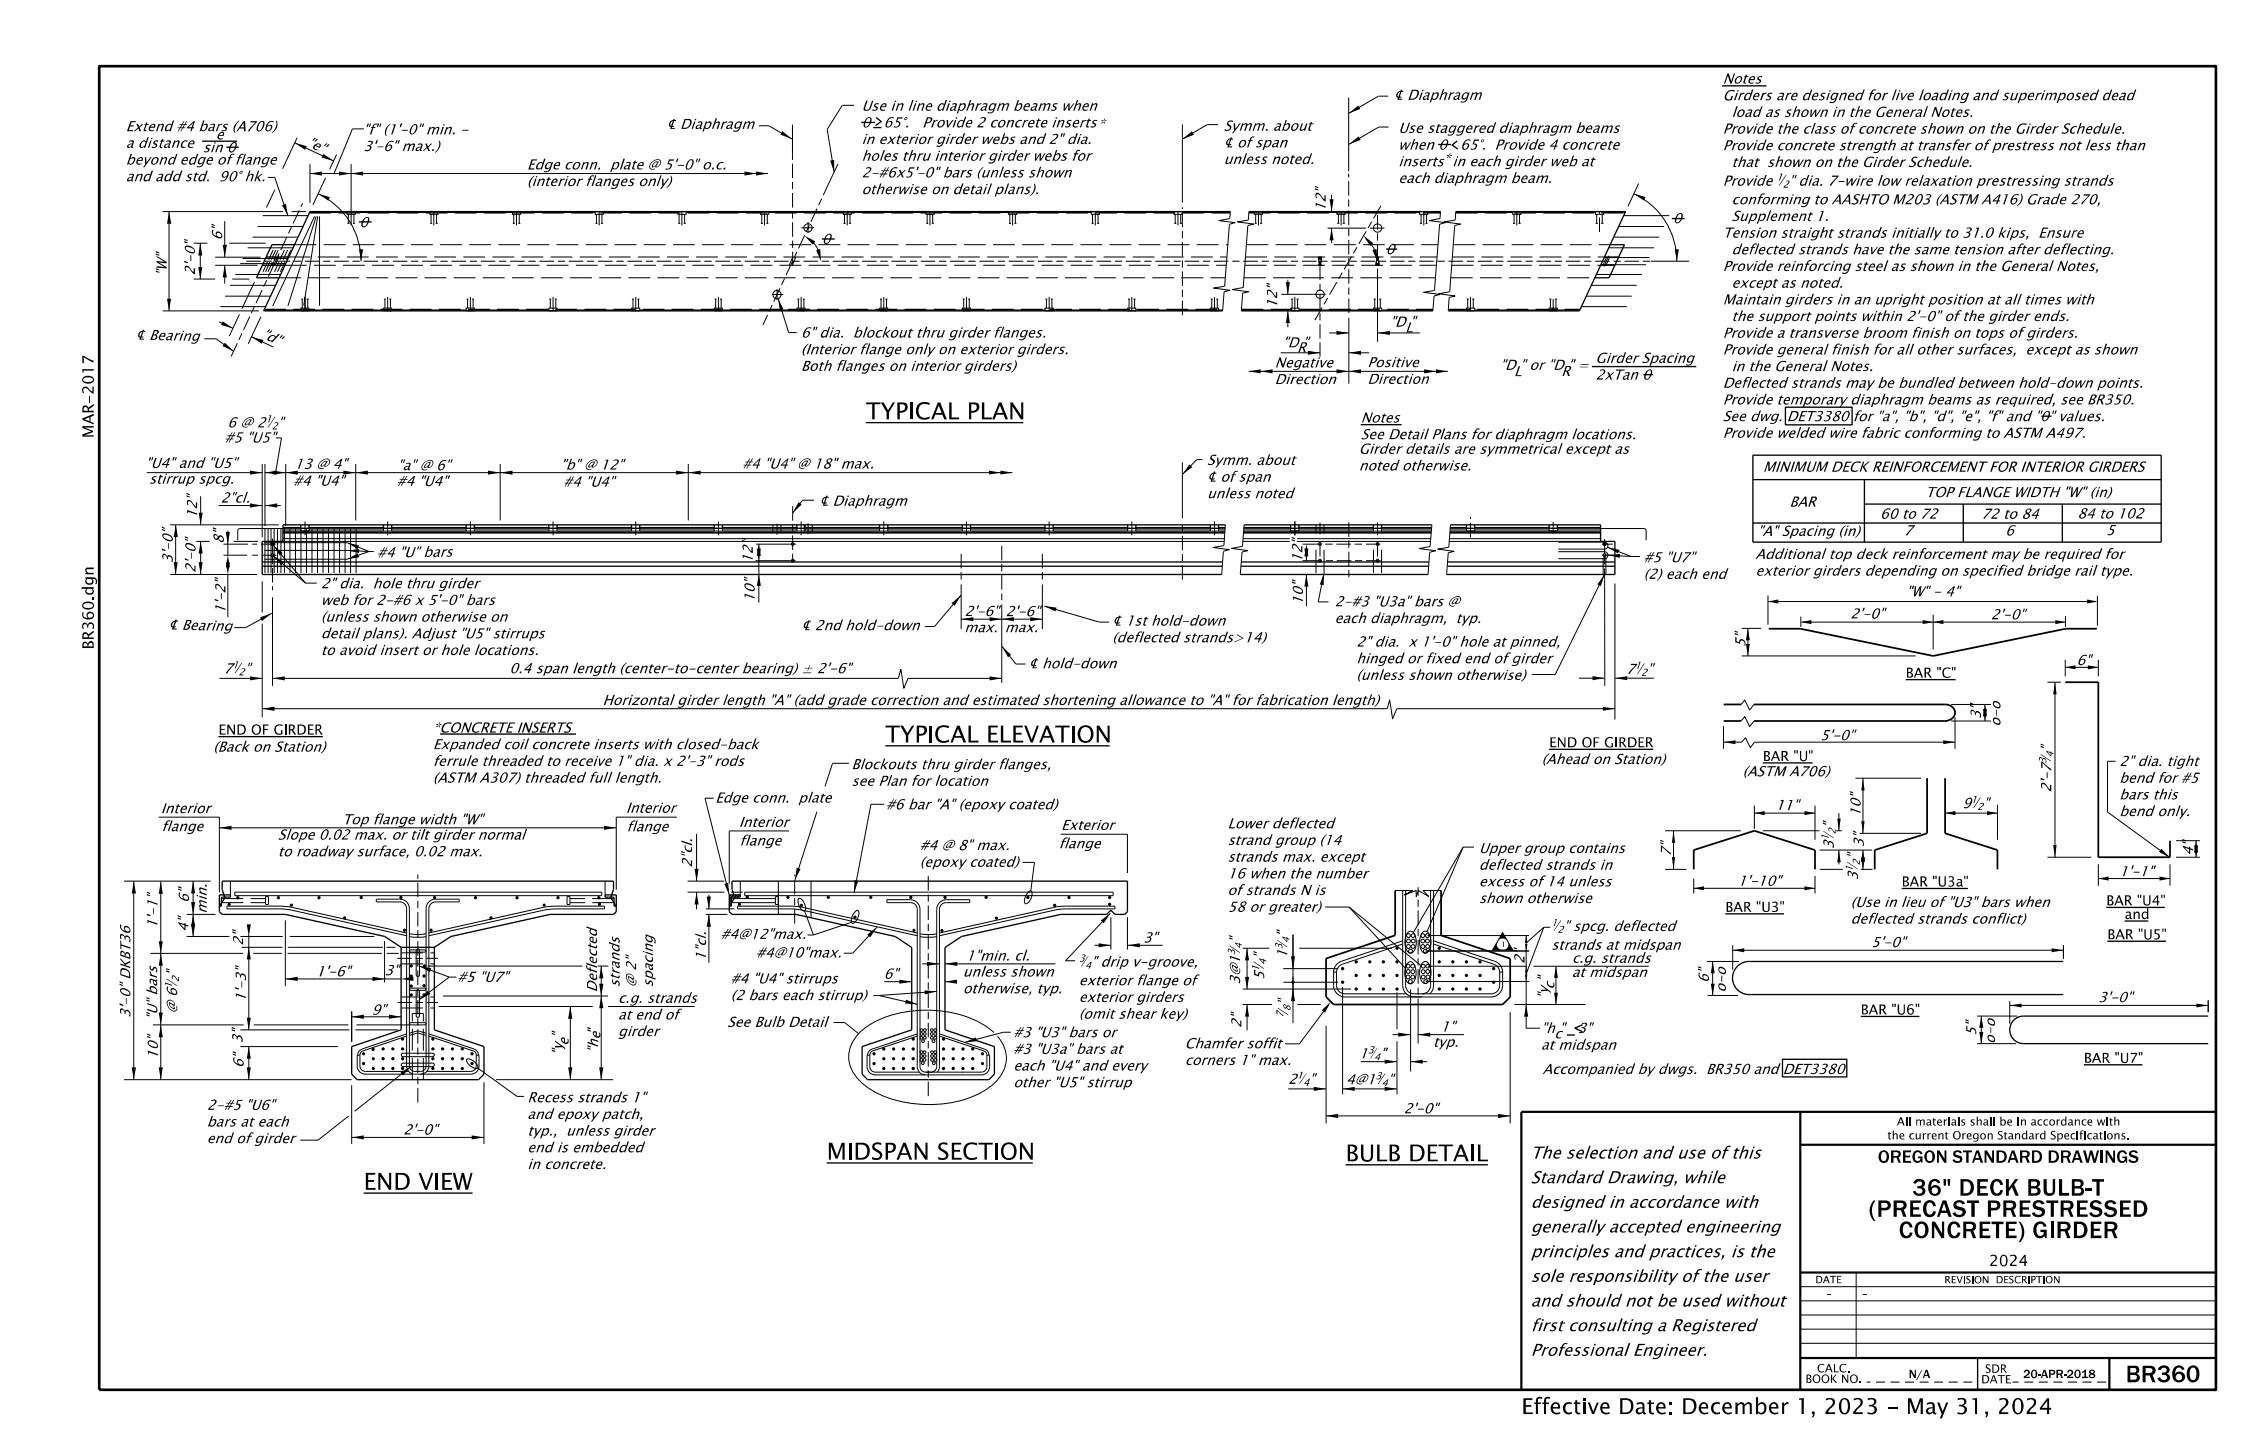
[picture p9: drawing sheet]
<svg xmlns="http://www.w3.org/2000/svg" width="432mm" height="279mm" viewBox="0 0 432 279" stroke-linecap="round" stroke-linejoin="round" font-family="sans-serif">
<defs><g id="words">
<g font-size="3.2">
<text x="166.3" y="80.5">TYPICAL PLAN</text>
<text x="170" y="142.5">TYPICAL ELEVATION</text>
<text x="158.7" y="222.5">MIDSPAN SECTION</text>
<text x="258.3" y="222.9">BULB DETAIL</text>
<text x="69.8" y="228.3">END VIEW</text>
<text x="358.8" y="233.5">(PRECAST PRESTRESSED</text>
<text x="367.1" y="229.4">36&quot; DECK BULB-T</text>
<text x="364.5" y="237.6">CONCRETE) GIRDER</text>
<text x="408.1" y="265.2">BR360</text>
</g>
<text font-size="3" x="292.1" y="271.4">Effective Date: December 1, 2023 - May 31, 2024</text>
<text font-size="2.4" x="360.5" y="223.1">OREGON STANDARD DRAWINGS</text>
<g font-size="2.3">
<text x="293.9" y="227.1">Standard Drawing, while</text>
<text x="293.9" y="222.3">The selection and use of this</text>
<text x="293.9" y="231.8">designed in accordance with</text>
<text x="293.9" y="236.5">generally accepted engineering</text>
<text x="293.9" y="246">sole responsibility of the user</text>
<text x="293.9" y="241.2">principles and practices, is the</text>
<text x="293.9" y="250.7">and should not be used without</text>
<text x="293.9" y="255.4">first consulting a Registered</text>
<text x="293.9" y="260.2">Professional Engineer.</text>
</g>
<g font-size="2.2">
<text x="18" y="84.1" transform="rotate(-90 18 84.1)">MAR-2017</text>
<text x="18" y="124.6" transform="rotate(-90 18 124.6)">BR360.dgn</text>
<text x="381.9" y="243">2024</text>
</g>
<g font-size="1.9">
<text x="330.8" y="16">Notes</text>
<text x="165.4" y="21.2">Use in line diaphragm beams when</text>
<text x="330.8" y="19.2">Girders are designed for live loading and superimposed dead</text>
<text x="332.4" y="22.4">load as shown in the General Notes.</text>
<text x="24.1" y="25.2">Extend #4 bars (A706)</text>
<text x="24.1" y="28.4">a distance</text>
<text x="38.9" y="29.2">sin 0</text>
<text x="41.4" y="26.7">e</text>
<text x="58.8" y="27.9" transform="rotate(25 58.8 27.9)">&quot;e &quot;</text>
<text x="69.7" y="25.8">&quot;f&quot; (1'-0&quot; min. -</text>
<text x="69.7" y="29">3'-6&quot; max.)</text>
<text x="165.4" y="24.4">0</text>
<text x="165.4" y="27.6">in exterior girder webs and 2&quot; dia.</text>
<text x="169.5" y="24.4">65°.</text>
<text x="177.2" y="24.4">Provide 2 concrete inserts*</text>
<text x="234.9" y="25.1">Symm. about</text>
<text x="268.5" y="25.5">Use staggered diaphragm beams</text>
<text x="268.5" y="28.7">when 0</text>
<text x="280.3" y="28.7">65°.</text>
<text x="287.2" y="28.7">Provide 4 concrete</text>
<text x="330.8" y="25.6">Provide the class of concrete shown on the Girder Schedule.</text>
<text x="330.8" y="28.8">Provide concrete strength at transfer of prestress not less than</text>
<text x="24.1" y="31.6">beyond edge of flange</text>
<text x="24.1" y="34.8">and add std.</text>
<text x="42.2" y="34.8">90° hk.</text>
<text x="101.2" y="32.5">Edge conn.</text>
<text x="101.2" y="35.7">(interior flanges only)</text>
<text x="117.9" y="32.5">plate @ 5'-0&quot; o.c.</text>
<text x="165.4" y="30.8">holes thru interior girder webs for</text>
<text x="165.4" y="34">2-#6x5'-0&quot; bars (unless shown</text>
<text x="234.9" y="31.5">unless noted.</text>
<text x="268.5" y="31.9">inserts</text>
<text x="268.5" y="35.1">each diaphragm beam.</text>
<text x="277.1" y="31.4">*</text>
<text x="278.9" y="31.9">in each girder web at</text>
<text x="330.8" y="35.6">Provide</text>
<text x="332.4" y="32">that</text>
<text x="339" y="32">shown on the Girder Schedule.</text>
<text x="343.4" y="35.6">&quot; dia. 7-wire low relaxation prestressing strands</text>
<text x="165.4" y="37.2">otherwise on detail plans).</text>
<text x="254.5" y="40.6" transform="rotate(-90 254.5 40.6)">12&quot;</text>
<text x="332.4" y="39.2">conforming to AASHTO M203 (ASTM A416) Grade 270,</text>
<text x="69" y="43.6">0</text>
<text x="157.8" y="46.8">0</text>
<text x="321.2" y="42.8">0</text>
<text x="330.8" y="45.6">Tension straight strands initially to 31.0 kips,</text>
<text x="332.5" y="42.4">Supplement 1.</text>
<text x="391.5" y="45.6">Ensure</text>
<text x="37.4" y="52.9" transform="rotate(-90 37.4 52.9)">2'-0&quot;</text>
<text x="266" y="48.8">0</text>
<text x="330.8" y="52">Provide reinforcing steel as shown in the General Notes,</text>
<text x="332.4" y="48.8">deflected strands have the same tension after deflecting.</text>
<text x="245.2" y="59.1" transform="rotate(-90 245.2 59.1)">12&quot;</text>
<text x="330.8" y="58.4">Maintain girders in an upright position at all times with</text>
<text x="332.5" y="55.2">except as noted.</text>
<text x="28.6" y="65.2" transform="rotate(1 28.6 65.2)">Be a r i n g</text>
<text x="50" y="64.7" transform="rotate(25 50 64.7)">&quot;d &quot;</text>
<text x="153.8" y="64.8">6&quot; dia.</text>
<text x="164.2" y="64.8">blockout thru girder flanges.</text>
<text x="266.8" y="62.7">&quot;D &quot;</text>
<text x="269.8" y="63.8">L</text>
<text x="330.8" y="64.8">Provide a transverse broom finish on tops of girders.</text>
<text x="332.5" y="61.6">the support points within 2'-0&quot; of the girder ends.</text>
<text x="153.8" y="68">(Interior flange only on exterior girders.</text>
<text x="153.8" y="71.2">Both flanges on interior girders)</text>
<text x="244.7" y="70.5">Negative</text>
<text x="246.3" y="66.7">&quot;D &quot;</text>
<text x="249" y="67.6">R</text>
<text x="262.5" y="70.5">Positive</text>
<text x="288" y="71">&quot;D &quot; or &quot;D &quot; =</text>
<text x="306.3" y="69.6">Girder Spacing</text>
<text x="330.8" y="68">Provide general finish for all other surfaces,</text>
<text x="332.4" y="71.2">in the General Notes.</text>
<text x="389.4" y="68">except as shown</text>
<text x="244.7" y="73.7">Direction</text>
<text x="262.5" y="73.7">Direction</text>
<text x="290.7" y="72.2">L</text>
<text x="299.8" y="72.1">R</text>
<text x="306.3" y="72.8">2xTan 0</text>
<text x="330.8" y="74.4">Deflected strands may be bundled between hold-down points.</text>
<text x="330.8" y="77.6">Provide temporary diaphragm beams as required, see BR350.</text>
<text x="261.3" y="81.1">Notes</text>
<text x="330.8" y="80.8">See dwg. DET3380 for &quot;a&quot;, &quot;b&quot;, &quot;d&quot;, &quot;e&quot;, &quot;f&quot; and &quot;0&quot; values.</text>
<text x="27.9" y="89.8">&quot;U4&quot; and &quot;U5&quot;</text>
<text x="43.1" y="84.9">#5 &quot;U5&quot;</text>
<text x="56.5" y="90">13 @ 4&quot;</text>
<text x="142.5" y="89.9">#4 &quot;U4&quot; @ 18&quot; max.</text>
<text x="231.7" y="89.2">Symm. about</text>
<text x="260.9" y="87.1">Girder details are symmetrical except as</text>
<text x="261.3" y="84.3">See Detail Plans for diaphragm locations.</text>
<text x="330.8" y="84">Provide welded wire fabric conforming to ASTM A497.</text>
<text x="28.6" y="92.8">stirrup spcg.</text>
<text x="56.3" y="93.2">#4 &quot;U4&quot;</text>
<text x="76.2" y="93.3">#4 &quot;U4&quot;</text>
<text x="76.3" y="90.2">&quot;a&quot; @ 6&quot;</text>
<text x="108.1" y="93.4">#4 &quot;U4&quot;</text>
<text x="231.7" y="95.6">unless noted</text>
<text x="260.9" y="90.3">noted otherwise.</text>
<text x="338.5" y="90.5">MINIMUM DECK REINFORCEMENT FOR INTERIOR GIRDERS</text>
<text x="369.7" y="95.4">TOP FLANGE WIDTH &quot;W&quot; (in)</text>
<text x="37.8" y="99.5" transform="rotate(-90 37.8 99.5)">12&quot;</text>
<text x="42.3" y="96.4">2&quot;cl.</text>
<text x="343.6" y="97.2">BAR</text>
<text x="360.9" y="99.5">60 to 72</text>
<text x="380.4" y="99.5">72 to 84</text>
<text x="398.8" y="99.5">84 to 102</text>
<text x="72.4" y="107" transform="rotate(-1 72.4 107)"># 4</text>
<text x="76.6" y="106.9" transform="rotate(-1 76.6 106.9)">&quot;U &quot; b a r s</text>
<text x="250" y="107.9" transform="rotate(-90 250 107.9)">12&quot;</text>
<text x="315.6" y="107.9">#5 &quot;U7&quot;</text>
<text x="337" y="107.3">Additional top deck reinforcement may be required for</text>
<text x="337.4" y="102.8">&quot;A&quot; Spacing (in)</text>
<text x="365.5" y="102.7">7</text>
<text x="404.3" y="102.7">5</text>
<text x="61.6" y="112.9">2&quot; dia.</text>
<text x="72" y="112.9">hole thru girder</text>
<text x="315.6" y="111.1">(2) each end</text>
<text x="337" y="110.5">exterior girders depending on specified bridge rail type.</text>
<text x="61.6" y="116.1">web for 2-#6 x 5'-0&quot; bars</text>
<text x="61.6" y="119.3">(unless shown otherwise on</text>
<text x="193" y="118.2">2'-6&quot;</text>
<text x="250.1" y="116.1" transform="rotate(-90 250.1 116.1)">10&quot;</text>
<text x="256.2" y="116.4">2-#3 &quot;U3a&quot; bars @</text>
<text x="256.2" y="119.6">each diaphragm,</text>
<text x="280.3" y="119.6">typ.</text>
<text x="355.2" y="118.7">2'-0&quot;</text>
<text x="366" y="114.4">&quot;W&quot; - 4&quot;</text>
<text x="382.2" y="118.8">2'-0&quot;</text>
<text x="34.9" y="120.8" transform="rotate(1 34.9 120.8)">Be a r i n g</text>
<text x="61.6" y="122.5">detail plans). Adjust &quot;U5&quot; stirrups</text>
<text x="61.6" y="125.7">to avoid insert or hole locations.</text>
<text x="185.1" y="121.3">max.</text>
<text x="192.9" y="121.3">max.</text>
<text x="213.5" y="123.2">(deflected strands&gt;14)</text>
<text x="260.4" y="124.1">2&quot; dia.</text>
<text x="270.9" y="124.1">x 1'-0&quot; hole at pinned,</text>
<text x="42.9" y="129.2">7</text>
<text x="97.8" y="129.2">0.4 span length (center-to-center bearing) ± 2'-6&quot;</text>
<text x="260.4" y="127.3">hinged or fixed end of girder</text>
<text x="260.4" y="130.5">(unless shown otherwise)</text>
<text x="312.2" y="129.3">7</text>
<text x="365.9" y="130">BAR &quot;C&quot;</text>
<text x="398.7" y="127.6">6&quot;</text>
<text x="115.7" y="135.3">Horizontal girder length &quot;A&quot; (add grade correction and estimated shortening allowance to &quot;A&quot; for fabrication length)</text>
<text x="42" y="141">END OF GIRDER</text>
<text x="83.1" y="140.6">*CONCRETE INSERTS</text>
<text x="83.1" y="143.8">Expanded coil concrete inserts with closed-back</text>
<text x="297.4" y="143.4">END OF GIRDER</text>
<text x="349.4" y="142">5'-0&quot;</text>
<text x="384.1" y="139.4" transform="rotate(-90 384.1 139.4)">o-o</text>
<text x="40.9" y="144.2">(Back on Station)</text>
<text x="83.1" y="147">ferrule threaded to receive 1&quot; dia. x 2'-3&quot; rods</text>
<text x="163.5" y="147.6">Blockouts thru girder flanges,</text>
<text x="296" y="146.6">(Ahead on Station)</text>
<text x="334.6" y="149">(ASTM A706)</text>
<text x="338.5" y="146">BAR &quot;U&quot;</text>
<text x="406.9" y="147">2&quot; dia. tight</text>
<text x="83.1" y="150.2">(ASTM A307) threaded full length.</text>
<text x="120.2" y="156">Interior</text>
<text x="137.3" y="154">Edge conn.</text>
<text x="153.7" y="154">plate</text>
<text x="163.5" y="150.8">see Plan for location</text>
<text x="170.1" y="155.3">#6 bar &quot;A&quot; (epoxy coated)</text>
<text x="340.9" y="155.4">11&quot;</text>
<text x="393.8" y="152.1" transform="rotate(-90 393.8 152.1)">2'-7</text>
<text x="406.9" y="150.2">bend for #5</text>
<text x="406.9" y="153.4">bars this</text>
<text x="30.9" y="156">Interior</text>
<text x="31" y="159.5">flange</text>
<text x="53.3" y="161.1">Slope 0.02 max. or tilt girder normal</text>
<text x="65.7" y="158.2">Top flange width &quot;W&quot;</text>
<text x="120.3" y="159.5">flange</text>
<text x="141.9" y="158.7">Interior</text>
<text x="203.7" y="159.3">Exterior</text>
<text x="235.7" y="158.9">Lower deflected</text>
<text x="357.2" y="156.7" transform="rotate(-90 357.2 156.7)">10&quot;</text>
<text x="406.9" y="156.6">bend only.</text>
<text x="53.3" y="164.3">to roadway surface, 0.02 max.</text>
<text x="132.9" y="166.5" transform="rotate(-90 132.9 166.5)">2&quot;cl.</text>
<text x="142" y="162.2">flange</text>
<text x="176.6" y="163.1">#4 @ 8&quot; max.</text>
<text x="176.6" y="166.3">(epoxy coated)</text>
<text x="203.3" y="162.8">flange</text>
<text x="235.7" y="162.1">strand group (14</text>
<text x="235.7" y="165.3">strands max. except</text>
<text x="283.9" y="163.7">Upper group contains</text>
<text x="283.9" y="166.9">deflected strands in</text>
<text x="421.1" y="164.2" transform="rotate(-90 421.1 164.2)">4&quot;</text>
<text x="235.7" y="168.5">16 when the number</text>
<text x="235.7" y="171.7">of strands N is</text>
<text x="283.9" y="170.1">excess of 14 unless</text>
<text x="283.9" y="173.3">shown otherwise</text>
<text x="365.1" y="170.1">BAR &quot;U3a&quot;</text>
<text x="404.4" y="173.7">BAR &quot;U4&quot;</text>
<text x="406.9" y="168.2">1'-1&quot;</text>
<text x="30.2" y="178.2" transform="rotate(-90 30.2 178.2)">1'-1&quot;</text>
<text x="36.2" y="178.8" transform="rotate(-90 36.2 178.8)">4&quot;</text>
<text x="39.7" y="175.3" transform="rotate(-90 39.7 175.3)">min.</text>
<text x="235.7" y="174.9">58 or greater)</text>
<text x="300.2" y="178.7">&quot; spcg. deflected</text>
<text x="331.3" y="175">BAR &quot;U3&quot;</text>
<text x="355.3" y="174">(Use in lieu of &quot;U3&quot; bars when</text>
<text x="355.3" y="177.2">deflected strands conflict)</text>
<text x="407.9" y="176.4">and</text>
<text x="135.5" y="184.4" transform="rotate(-90 135.5 184.4)">1&quot;cl.</text>
<text x="138.4" y="180.2">#4@12&quot;max.</text>
<text x="145.2" y="183.7">#4@10&quot;max.</text>
<text x="185.5" y="184.3">1&quot;min. cl.</text>
<text x="209.5" y="185.5">&quot; drip v-groove,</text>
<text x="247.2" y="183.9" transform="rotate(-90 247.2 183.9)">1</text>
<text x="292.7" y="185" transform="rotate(-90 292.7 185)">2&quot;</text>
<text x="297.8" y="182.2">strands at midspan</text>
<text x="301.8" y="184.8">c.g. strands</text>
<text x="359.2" y="181.7">5'-0&quot;</text>
<text x="404.6" y="180.2">BAR &quot;U5&quot;</text>
<text x="60.7" y="187.3">1'-6&quot;</text>
<text x="87.8" y="188.4">#5 &quot;U7&quot;</text>
<text x="114.6" y="190.4" transform="rotate(-90 114.6 190.4)">Deflected</text>
<text x="118.9" y="189.4" transform="rotate(-90 118.9 189.4)">strands</text>
<text x="122.1" y="189.4" transform="rotate(-90 122.1 189.4)">@ 2&quot;</text>
<text x="125.3" y="189.4" transform="rotate(-90 125.3 189.4)">spacing</text>
<text x="140.3" y="188.7">#4 &quot;U4&quot; stirrups</text>
<text x="140.3" y="191.9">(2 bars each stirrup)</text>
<text x="169.7" y="187.8">6&quot;</text>
<text x="184.9" y="187.4">unless shown</text>
<text x="184.9" y="190.6">otherwise, typ.</text>
<text x="207.1" y="189.1">exterior flange of</text>
<text x="238.1" y="189" transform="rotate(-90 238.1 189)">3@1</text>
<text x="242.7" y="188.1" transform="rotate(-90 242.7 188.1)">5</text>
<text x="298.4" y="189.9" transform="rotate(-90 298.4 189.9)">c</text>
<text x="301.8" y="187.5">at midspan</text>
<text x="328.1" y="188.6" transform="rotate(-90 328.1 188.6)">6&quot;</text>
<text x="331.3" y="190.5" transform="rotate(-90 331.3 190.5)">o-o</text>
<text x="25" y="195.4" transform="rotate(-90 25 195.4)">3'-0&quot; DKBT36</text>
<text x="30.2" y="195.7" transform="rotate(-90 30.2 195.7)">&quot;U&quot; bars</text>
<text x="118.7" y="192.4">c.g. strands</text>
<text x="118.7" y="195.6">at end of</text>
<text x="139.6" y="197">See Bulb Detail</text>
<text x="207.1" y="192.3">exterior girders</text>
<text x="207.1" y="195.5">(omit shear key)</text>
<text x="357.2" y="194.7">BAR &quot;U6&quot;</text>
<text x="402.8" y="192.3">3'-0&quot;</text>
<text x="109.2" y="200.7" transform="rotate(-90 109.2 200.7)">e</text>
<text x="115.2" y="199.5" transform="rotate(-90 115.2 199.5)">e</text>
<text x="118.7" y="198.8">girder</text>
<text x="194.5" y="199">#3 &quot;U3&quot; bars or</text>
<text x="194.5" y="202.2">#3 &quot;U3a&quot; bars at</text>
<text x="227.5" y="201.2">Chamfer soffit</text>
<text x="260.9" y="203.1">1</text>
<text x="275.1" y="200.9">typ.</text>
<text x="295.9" y="201.4">at midspan</text>
<text x="298.4" y="199.3">c</text>
<text x="383" y="200.3" transform="rotate(-90 383 200.3)">o-o</text>
<text x="400.1" y="204">BAR &quot;U7&quot;</text>
<text x="194.5" y="205.4">each &quot;U4&quot; and every</text>
<text x="194.5" y="208.6">other &quot;U5&quot; stirrup</text>
<text x="227.5" y="204.4">corners 1&quot; max.</text>
<text x="247.3" y="208">2</text>
<text x="258.4" y="208.1">4@1</text>
<text x="296.2" y="206.1">Accompanied by dwgs.</text>
<text x="327.1" y="206.1">BR350 and DET3380</text>
<text x="39.7" y="213">2-#5 &quot;U6&quot;</text>
<text x="101.2" y="211.5">Recess strands 1&quot;</text>
<text x="101.2" y="214.7">and epoxy patch,</text>
<text x="39.7" y="216.2">bars at each</text>
<text x="39.7" y="219.4">end of girder</text>
<text x="101.2" y="217.9">typ.,</text>
<text x="101.2" y="221.1">end is embedded</text>
<text x="108.9" y="217.9">unless girder</text>
<text x="101.2" y="224.3">in concrete.</text>
</g>
<g font-size="1.6">
<text x="364.2" y="216">All materials shall be in accordance with</text>
<text x="362.4" y="218.6">the current Oregon Standard Specifications.</text>
<text x="348.9" y="263.3">CALC.</text>
<text x="381.1" y="263.4">SDR</text>
<text x="346.6" y="265.4">BOOK NO.</text>
<text x="366.5" y="264.4">N/A</text>
<text x="380.4" y="265.5">DATE</text>
<text x="388.4" y="264.4">20-APR-2018</text>
</g>
<g font-size="1.4">
<text x="348.5" y="246.2">DATE</text>
<text x="373.3" y="246.2">REVISION</text>
<text x="383.1" y="246.2">DESCRIPTION</text>
</g>
<g font-size="1.3">
<text x="341.1" y="34.7">1</text>
<text x="342.3" y="36">2</text>
<text x="51" y="81.1">1</text>
<text x="52.1" y="82.4">2</text>
<text x="44.6" y="128.3">1</text>
<text x="45.8" y="129.6">2</text>
<text x="313.9" y="128.3">1</text>
<text x="394.2" y="145.4" transform="rotate(-90 394.2 145.4)">4</text>
<text x="378.4" y="154.1">1</text>
<text x="379.6" y="155.4">2</text>
<text x="351.1" y="161.3" transform="rotate(-90 351.1 161.3)">1</text>
<text x="352.4" y="160.1" transform="rotate(-90 352.4 160.1)">2</text>
<text x="355.7" y="167.3" transform="rotate(-90 355.7 167.3)">1</text>
<text x="357.1" y="166.1" transform="rotate(-90 357.1 166.1)">2</text>
<text x="297.8" y="177.7">1</text>
<text x="207.1" y="184.5">3</text>
<text x="208.3" y="185.9">4</text>
<text x="238.5" y="182.1" transform="rotate(-90 238.5 182.1)">4</text>
<text x="243.1" y="185.2" transform="rotate(-90 243.1 185.2)">4</text>
<text x="247.6" y="181" transform="rotate(-90 247.6 181)">4</text>
<text x="33" y="189.7" transform="rotate(-90 33 189.7)">1</text>
<text x="241.7" y="186.4" transform="rotate(-90 241.7 186.4)">1</text>
<text x="246.4" y="195.3" transform="rotate(-90 246.4 195.3)">7</text>
<text x="247.8" y="194.1" transform="rotate(-90 247.8 194.1)">8</text>
<text x="262.6" y="202.1">3</text>
<text x="263.8" y="203.5">4</text>
<text x="249" y="207">1</text>
<text x="250.2" y="208.4">4</text>
<text x="264.1" y="207.1">3</text>
<text x="265.2" y="208.5">4</text>
</g>
<g font-size="1.2">
<text x="350.6" y="248.9">-</text>
<text x="357.7" y="248.9">-</text>
</g>
<text font-size="1" x="288.2" y="181.7">1</text>
</g></defs>
<g fill="none" stroke="#000" stroke-width=".25">
<path d="M330.6 16.5h8.6M38.8 27.1h6.7M165.3 23.5h2.7M167.7 24.5h1.5M168.2 22.5l1 .8-1.1 .8M276.1 27.7h2.5M279.8 27.1l-1 .7 1.1 .8M50.3 50.9h4.4M50.7 59.5h7M51.1 49.3h4.3M56.6 47h-4.4l-3 6.3h4.4M59.3 59.5h14.3"/>
<path d="M59.4 40.7h7.2M68.2 40.7h14.3M75.2 59.5h14.3M84.1 40.7h14.3M91.1 59.5h14.3M100 40.7h14.3M107 59.5h14.2M115.9 40.7h14.2M122.8 59.5h14.3M131.7 40.7h14.3M138.7 59.5h14.3M147.6 40.7h14.3"/>
<path d="M154.6 59.5h14.3M157.8 45.9h2.5M163.5 40.7h14.3M170.5 59.5h14.2M179.4 40.7h14.2M186.3 59.5h14.3M195.2 40.7h14.3M202.2 59.5h14.3M211.1 40.7h14.3M218.1 59.5h14.3M227 40.7h9.2M234 59.5h.8"/>
<path d="M236.2 40.6h-176.7l-8.9 19.1h184.1M238.3 59.7h36.8M238.3 59.5h9.5M239.8 40.6h36.8M239.8 40.7h1M242.4 40.7h14.3M249.4 59.5h14.3M258.3 40.7h14.3M265.3 59.5h9.8M274.1 40.7h2.5M278.1 59.5h3.5M279.5 40.6h32.6l-8.9 19.1h-25.1"/>
<path d="M279.5 40.7h10.9M283.1 59.5h14.3M292 40.7h14.3M299 59.5h4.3M307.3 50.9h2.8M307.9 40.7h4.2M308 49.3h2.8M309.1 47h2.8l-3 6.3h-2.7M305.6 70.3h20.1M342.8 78.1h12.8v3.4h-12.8zM166.3 81.1h30.2M261.3 81.5h7.8"/>
<path d="M336.5 87.3h78.4v16.7h-78.4zM336.5 92h78.4M358 96.7h56.9M358 92v12M376.9 96.7v7.3M396 96.7v7.3M50.3 108.7h184.4M50.3 107.8h184.4M54.3 101.5h3.4M54.3 101.2h3.4M54.3 101.9h19.3M57.7 100.7v.7h1.6v-.7"/>
<path d="M59.3 101.5h14.3M59.3 101.2h14.3M73.6 100.7v.7h1.6v-.7M75.2 101.5h14.3M75.2 101.2h14.3M75.2 101.9h14.3M89.5 100.7v.7h1.6v-.7M91.1 101.5h14.3M91.1 101.2h14.3M91.1 101.9h14.3M105.4 100.7v.7h1.6v-.7M107 101.5h14.2"/>
<path d="M107 101.2h14.2M107 101.9h14.2M121.2 100.7v.7h1.6v-.7M122.8 101.5h14.3M122.8 101.2h14.3M122.8 101.9h14.3M137.1 100.7v.7h1.6v-.7M138.7 101.5h14.3M138.7 101.2h14.3M138.7 101.9h14.3M153 100.7v.7h1.6v-.7M154.6 101.5h14.3"/>
<path d="M154.6 101.2h14.3M154.6 101.9h14.3M168.9 100.7v.7h1.6v-.7M170.5 101.5h14.2M170.5 101.2h14.2M170.5 101.9h14.2M184.7 100.7v.7h1.6v-.7M186.3 101.5h14.3M186.3 101.2h14.3M186.3 101.9h14.3M200.6 100.7v.7h1.6v-.7M202.2 101.5h14.3"/>
<path d="M202.2 101.2h14.3M202.2 101.9h14.3M216.5 100.7v.7h1.6v-.7M218.1 101.5h14.3M218.1 101.2h14.3M218.1 101.9h14.3M232.4 100.7v.7h1.6v-.7M234 101.5h1.2M234 101.2h1.2M234 101.9h1.2M235.3 100.7h-181v3.2h-4v6.3h184.3M238.1 110.2h36.1"/>
<path d="M238.3 108.7h36M238.3 107.8h36.1M238.8 101.9h24.9M238.8 101.5h9M238.8 101.2h9M238.9 100.7h36M247.8 100.7v.7h1.6v-.7M249.4 101.5h14.3M249.4 101.2h14.3M263.7 100.7v.7h1.6v-.7M265.3 101.5h9.5M265.3 101.2h9.5"/>
<path d="M265.3 101.9h9.5M277.9 108.7h32.2M277.9 107.8h32.2M278.4 101.9h28.9M278.4 101.5h3.2M278.4 101.2h3.2M278.5 100.7h28.8v3.2h2.8v6.3h-32.4M281.6 100.7v.7h1.5v-.7M283.1 101.5h14.3M283.1 101.2h14.3M297.4 100.7v.7h1.6v-.7M299 101.5h8.3"/>
<path d="M299 101.2h8.3M336.5 100.4h78.4M365.9 130.4h9.6M41.9 141.4h20.1M84.5 140.9h26.1M170 143.1h43M297.4 143.8h20M338.5 146.4h9.5M42.1 173.9l1.1-1.6-.5-1.6v-1.6h75.1v1.6l-.5 1.6 1 1.6M43.4 171.7h.1M43.4 171.7h-1.3v3.2l.6 .6h12.1l19.1 4.2 3.1 2.1M43.6 172.2h-1l-.1 1.3"/>
<path d="M116.8 172.2h1l.1 1.3M117.1 171.7h1.2v3.2l-.5 .6h-12.2l-19 4.2-3.2 2.1M140.9 171.7l-.4-1v-1.6h76v5.8l-.6 .6h-1.8l-.8-.8-.8 .8h-8.8l-19.1 4.2-3.2 2.1v15.8l9.5 3.2v5.3l-1 1.1h-23.3l-1.1-1.1v-5.3l9.5-3.2v-15.8l-3.1-2.1-19.1-4.2h-12.3l-.5-.6v-3.2h2.1v.5h-1.6l-.1 1.7h-.4M141 172.2l.1 .1-.7 .9M331.3 175.4h11.2M365.1 170.5h12.7M404.4 174.1h11.2M407.9 176.7h4.6M77 181.8v15.8l-9.5 3.2v5.3l1.1 1.1h23.3l1-1.1v-5.3l-9.5-3.2v-15.8M77 181.8h6.4M300.8 198.6h1.6M303.8 196.6l-1.4 .7 1.4 .7"/>
<path d="M357.3 195.1h11.2M396.1 184.5h-60.2a3.2 3.2 0 0 0-3.3 3.1 3.2 3.2 0 0 0 3.1 3.3h60.4M404.6 180.6h11.3M424 195h-35.5a2.65 2.65 0 0 0-2.6 2.6 2.65 2.65 0 0 0 2.6 2.7h35.5M342.2 203.3h12.4v3.4h-12.4zM400.1 204.3h11.2M69.8 229h20.9M158.7 223.2h39.6M258.3 223.5h27.4M379.7 260.6v6.1"/>
<circle cx="52.3" cy="106.5" r=".27"/>
<circle cx="52.3" cy="104.4" r=".27"/>
<circle cx="308.1" cy="106.5" r=".27"/>
<circle cx="308.1" cy="104.4" r=".27"/>
</g>
<g fill="none" stroke="#000" stroke-width=".19" stroke-dasharray="4.2 1.4" stroke-linecap="butt">
<path d="M53 49.3l-.8 1.6M53.6 49.3l-.8 1.6M53.6 53.3h181.6M54.7 50.9h180.7M55.4 49.3h180.1M56.6 47h179.1M238.8 53.3h36.8M239 50.9h36.8M239.1 49.3h36.8M239.3 47h36.8M278.6 53.3h27.6M278.7 50.9h28.6"/>
<path d="M278.8 49.3h29.2M279 47h30.1M308.5 49.3l-.7 1.6M309.1 49.3l-.7 1.6M307.8 107.1v3.1M307.8 107.1h.5M308.3 107.1v3.1M42.5 172.4h8.5M42.5 173.2h8.5M44.2 171.7v-2.6M51 172h.5M51 173.6h.5"/>
<path d="M51 172v1.5M51.5 172v1.5M108.9 172v1.5M109.4 172h-.5M109.4 173.6h-.5M109.4 172v1.5M116.2 171.7v-2.6M117.9 172.4h-8.5M117.9 173.2h-8.5M77 191.3h6.4M77 193.4h6.4M77 185h6.4"/>
<path d="M77 182.8h6.4M79.2 194.5h2.1M79.2 207.2v-12.7M81.3 207.2v-12.7"/>
</g>
<g fill="none" stroke="#000" stroke-width=".19">
<path d="M258.9 18.7v14.2M264.7 18.5l-5.8 3.3M264.7 18.5h1.8M51.5 34h1.2l2.6 7.4M52.8 36.4l-1.6 3.4M56.6 27.4l7.4 3.5M57 26.4l-2.7 6M59.5 33.3h88M59.5 31.5v7.4M61.1 37.2a14.2 14.2 0 0 1 8.2 12.9M62.5 34.1l-2.4 5.2M64.6 29.6l-1.3 2.9"/>
<path d="M67.4 31.5v9.1M69.8 24.7h-2.1l-3.6 8.6M145.7 24.1h1.9l4.4 2.6M152.2 23.9v5.9M160.9 31.4l-1.7 3.5M164 20.2h-2.3l-2.9 4.6 1.4 8.3M227 23.9v15M233.9 23.9h-2.1l-4.8 2.8M255.7 37.4v3.2M264.7 24.4l-5.7 3.3M264.8 24.4h1.8M313.7 37.2a14.2 14.2 0 0 1 8.2 12.9"/>
<path d="M314.6 35.2l-2 4.4M31.2 59.7h18.5M31.2 40.6h23.2M32.5 40.6v19.1M37.2 53.6h4.1M37.2 46.7h2.6M38.5 46.7v6.9M41.3 50.9h8.2M41.3 49.4h8.7M42.3 58.8h8.7M43.1 42.4v7M43.1 50.9v3.5"/>
<path d="M43.2 56.8h8.7M44 46.7h7M44.2 54.8h8.7M44.6 53.6h3.3M45.2 52.7h8.7M46.1 50.6h8.8M46.6 49.6h8.7M47.6 47.6h8.7M48.5 45.5h8.7M48.9 54.1l-2.4 5.1M49.5 43.5h8.7M50.4 41.4h8.7"/>
<path d="M51.3 50.4l-.8 1.8M51.8 50.4l-.8 1.8M52.2 50.4l-.8 1.8M52.4 48l-.8 1.7M53 48l-.9 1.7M53.4 48l-.8 1.7M53.5 50.4l-.8 1.8M54.1 50.4l-.8 1.8M54.6 48l-.8 1.7M54.6 50.4l-.8 1.8M55.2 48l-.8 1.7M55.8 48l-.8 1.7"/>
<path d="M56 40.6h2.7M57.7 59.1h1.6v.6h-1.6zM57.8 57.4h.4M58 57.4v1.7M58.9 57.4h.4M59.1 57.4v1.7M60.4 41.5l-8 17.2M60.7 41.5l-5.4 17.2M61 41.5l-2.7 17.1M61.3 41.5v17.2M66.6 40.6h1.6v.5h-1.6zM66.7 42.9h.4"/>
<path d="M66.9 41.1v1.8M67.8 42.9h.4M67.9 41.1v1.8M73.6 59.1h1.6v.6h-1.6zM73.7 57.4h.4M73.9 57.4v1.7M74.8 57.4h.3M75 57.4v1.7M82.5 40.6h1.6v.5h-1.6zM82.6 42.9h.4M82.8 41.1v1.8M83.6 42.9h.4"/>
<path d="M83.8 41.1v1.8M89.5 59.1h1.6v.6h-1.6zM89.6 57.4h.4M89.8 57.4v1.7M90.6 57.4h.4M90.8 57.4v1.7M98.4 40.6h1.6v.5h-1.6zM98.5 42.9h.3M98.6 41.1v1.8M99.5 42.9h.4M99.7 41.1v1.8M105.4 59.1h1.6v.6h-1.6z"/>
<path d="M105.4 57.4h.4M105.7 57.4v1.7M106.5 57.4h.4M106.7 57.4v1.7M114.3 40.6h1.6v.5h-1.6zM114.3 42.9h.4M114.5 41.1v1.8M115.4 42.9h.4M115.6 41.1v1.8M121.2 59.1h1.6v.6h-1.6zM121.3 57.4h.4M121.5 57.4v1.7"/>
<path d="M122.4 57.4h.4M122.6 57.4v1.7M130.1 40.6h1.6v.5h-1.6zM130.2 42.9h.4M130.4 41.1v1.8M131.3 42.9h.4M131.4 41.1v1.8M137.1 59.1h1.6v.6h-1.6zM137.2 57.4h.4M137.4 57.4v1.7M138.3 57.4h.3M138.5 57.4v1.7"/>
<path d="M146 40.6h1.6v.5h-1.6zM146.1 42.9h.4M146.3 41.1v1.8M147.1 42.9h.4M147.3 41.1v1.8M149.4 57.3l2 6.5h1.6M153 59.1h1.6v.6h-1.6zM153.1 57.4h.4M153.3 57.4v1.7M154.1 57.4h.4M154.3 57.4v1.7M155.4 45.9l1.3 1.3 .7 1.7"/>
<path d="M161.9 40.6h1.6v.5h-1.6zM162 42.9h.3M162.1 41.1v1.8M163 42.9h.4M163.2 41.1v1.8M168.9 59.1h1.6v.6h-1.6zM168.9 57.4h.4M169.2 57.4v1.7M170 57.4h.4M170.2 57.4v1.7M177.8 40.6h1.6v.5h-1.6zM177.8 42.9h.4"/>
<path d="M178 41.1v1.8M178.9 42.9h.4M179.1 41.1v1.8M184.7 59.1h1.6v.6h-1.6zM184.8 57.4h.4M185 57.4v1.7M185.9 57.4h.4M186.1 57.4v1.7M193.6 40.6h1.6v.5h-1.6zM193.7 42.9h.4M193.9 41.1v1.8M194.8 42.9h.4"/>
<path d="M194.9 41.1v1.8M200.6 59.1h1.6v.6h-1.6zM200.7 57.4h.4M200.9 57.4v1.7M201.8 57.4h.3M202 57.4v1.7M209.5 40.6h1.6v.5h-1.6zM209.6 42.9h.4M209.8 41.1v1.8M210.6 42.9h.4M210.8 41.1v1.8M216.5 59.1h1.6v.6h-1.6z"/>
<path d="M216.6 57.4h.4M216.8 57.4v1.7M217.6 57.4h.4M217.8 57.4v1.7M225.4 40.6h1.6v.5h-1.6zM225.5 42.9h.3M225.6 41.1v1.8M226.5 42.9h.4M226.7 41.1v1.8M232.4 59.1h1.6v.6h-1.6zM232.4 57.4h.4M232.7 57.4v1.7"/>
<path d="M233.5 57.4h.4M233.7 57.4v1.7M235 56l-.3 3.7M236.1 41.9l-2.1 .4 3.1 .4-1.1 .3-.9 11.9-2.1 .4 3.1 .4-1.1 .3M236.2 40.6l-.1 1.3M238.7 55.2l-2.1 .4 3.1 .4-1.1 .3-.3 3.4M239.6 43.3l-.9 11.9M239.8 40.6l-.1 1.6-2.1 .4 3.1 .4-1.1 .3M240.8 40.6h1.6v.5h-1.6zM240.9 42.9h.4M241.1 41.1v1.8M241.9 42.9h.4"/>
<path d="M242.1 41.1v1.8M246 56.5h6.2M247.3 53.7v2.8M247.3 59.7v3.1M247.8 59.1h1.6v.6h-1.6zM247.9 57.4h.4M248.1 57.4v1.7M248.9 57.4h.4M249.1 57.4v1.7M253.1 50.8l.7 .1zM253.2 49.7l.1 .7M253.2 49.6h.5"/>
<path d="M253.2 49.7h.5M253.2 49.5h.5M253.2 49.7v-.3h.5v.3M253.3 50.6h.2M253.3 50.8h.2M253.3 50.5h.2M253.3 50.7h.2M253.3 50.3v.5M253.3 50.3h.2M253.5 50.3v.5M253.6 50.8l.2-1.5h-.7l.2 1.6M253.7 49.7l-.2 .7h-.2"/>
<path d="M254.9 43.8h7.4M255.7 43.8v2.8M256.7 40.6h1.6v.5h-1.6zM256.8 42.9h.3M257 41.1v1.8M257.8 42.9h.4M258 41.1v1.8M262.3 45.9l1.2 1.3 .7 1.7M263.7 59.1h1.6v.6h-1.6zM263.7 57.4h.5M263.9 57.4v1.7M264.2 49.3l.6 .1z"/>
<path d="M264.2 50.6h.5M264.2 50.8h.5M264.2 50.5h.5M264.2 50.5v.3h.5v-.3M264.2 50.7h.5M264.3 49.4l-.1 1.5h.6l-.1-1.5M264.4 49.6h.2M264.4 49.4h.2M264.4 50h.2M264.4 49.8h.2l.1 .7M264.4 49.8h.2M264.4 49.7h.2"/>
<path d="M264.4 49.5h.2M264.4 49.4v.6M264.4 50h.1M264.5 51.5v14.1M264.6 49.4v.6M264.6 49.9l-.2-.1-.2 .7M264.6 50h-.1M264.8 57.4h.4M265 57.4v1.7M272.6 40.6h1.5v.5h-1.5zM272.6 42.9h.4M272.8 41.1v1.8"/>
<path d="M273.7 42.9h.4M273.9 41.1v1.8M276.4 43l-1 12.7-2.1 .4 3.1 .4-1.1 .3-.2 2.9M276.6 40.6l-.1 1.3-2.1 .4 3.1 .4-1.1 .3M279.3 43.3l-1 12.7-2.1 .4 3.2 .4-1.2 .3-.1 2.6M279.4 42.2l-2.1 .4 3.1 .4-1.1 .3M279.5 40.6l-.1 1.6M281.6 59.1h1.5v.6h-1.5zM281.6 57.4h.4M281.8 57.4v1.7M282.6 57.4h.5M282.9 57.4v1.7"/>
<path d="M290.4 40.6h1.6v.5h-1.6zM290.5 42.9h.4M290.7 41.1v1.8M291.5 42.9h.5M291.7 41.1v1.8M297.4 59.1h1.6v.6h-1.6zM297.5 57.4h.4M297.7 57.4v1.7M298.5 57.4h.4M298.7 57.4v1.7M303.6 58.8h8.7M304.6 56.8h8.7"/>
<path d="M305.5 54.8h8.7M306.3 40.6h1.6v.5h-1.6zM306.4 42.9h.4M306.5 52.7h8.7M306.6 41.1v1.8M307.4 50.8h8.7M307.4 42.9h.4M307.6 41.1v1.8M308 49.4h8.7M308.9 47.6h8.7M309.8 45.5h8.8M310.8 43.5h8.7"/>
<path d="M311.7 41.4h8.8M317 50.1h7.3M39.2 65h2.3l3.3 2.4M42.1 61.8l2.6 1.2M46 60.3l-2 4.2M48.3 64.6l4.2 2M50.1 60.8l-2.4 5.2M239.7 71.3h38.3M245.9 67.7h7.5M253.4 66.6v1.8M255.2 63.9h3.8M259 61v12.6"/>
<path d="M259 67.7h3.9M264.5 63.9h8.1M28.2 90.7h22.1M38.5 95.2v5.5M42 97h8.3M50.3 89v14.1M50.9 89v11.9M50.9 90.7h143.5M50.9 97h3M54 84l-1.1 6.7M54.9 89v11.9M68.3 89v10.9"/>
<path d="M96 89v10.9M132.2 89v10.9M156.3 96h-2.2l-1.9 2.4M227 88.7v10.7M230.9 88.2h-1.1l-2.8 2.8M32.7 110.2h16.7M32.7 100.7h20.9M33.7 100.8v9.4M37.7 103.9h2.5M38.5 103.9v6.3M42.9 106.5h4.5M42.9 104.4h4.7"/>
<path d="M43.7 101.8v4.7M43.7 110.2v8.2M44.8 103.9h4.7M50.3 111.5v6M50.3 119.7v18M50.8 104.1h15.9l4.1 1.7M50.8 105.6h15.9l4.1 .2M50.9 101.4v8.6M51.5 101.4v8.6M52 101.4v8.6M52.2 117.7l-5 2.7h-2.2M52.3 114.6v17"/>
<path d="M52.5 104.6l6.2 7.3M52.5 106.7l6.2 5.2M52.6 101.4v8.6M53.3 101.4v8.6M53.9 101.4v8.6M54.3 101.4h-8.3l-.3 .2-.1 .2v1.9M54.3 103.9h180.8M54.3 103.4h180.8M54.3 102.3h180.9M54.3 102.2h180.9M54.6 101.4v8.6M55.7 101.4v8.6"/>
<path d="M56.7 101.4v8.6M57.7 101.4h1.6v.5h-1.6zM57.8 101.4v8.6M58.7 111.9h2.1M58.8 101.4v8.6M59.9 101.4v8.6M61 101.4v8.6M62 101.4v8.6M63.1 101.4v8.6M64.1 101.4v8.6M65.2 101.4v8.6M66.3 101.4v8.6"/>
<path d="M67.3 101.4v8.6M68.4 101.4v8.6M70.8 105.8h1M70.8 105.8l-4.1 1.5h-15.9M73.6 101.4h1.6v.5h-1.6zM89.5 101.4h1.6v.5h-1.6zM105.4 101.4h1.6v.5h-1.6zM121.2 101.4h1.6v.5h-1.6zM137.1 101.4h1.6v.5h-1.6zM145.1 107.6h6.7M145.1 104.4h6.7M145.7 104.4v11.2"/>
<path d="M153 101.4h1.6v.5h-1.6zM168.9 101.4h1.6v.5h-1.6zM184.5 118.8h15.6M184.5 112.1v8.6M184.5 114.2l-5.1 6h-1.8M184.7 101.4h1.6v.5h-1.6zM192.3 116v15M200.1 112.1v8.6M200.5 116.3l10.6 3.1h1.8M200.6 101.4h1.6v.5h-1.6zM216.5 101.4h1.6v.5h-1.6zM232.4 101.4h1.6v.5h-1.6z"/>
<path d="M234.9 105.8l-.3 4.4M235.3 100.7l-.3 4-2.1 .4 3.1 .4-1.1 .3M238.6 103.9h9M238.7 103.4h8.9M238.8 102.3h36M238.8 102.2h36M238.9 100.7l-.4 4.1-2 .4 3.1 .5-1.1 .2-.4 4.3M247.8 101.4h1.6v.5h-1.6zM249 103.9h25.7M249.1 103.4h25.6M250.1 104.4h2.5M250.1 107.6h2.7"/>
<path d="M250.8 105v2.6M250.8 110.2v6.1M252.7 105.5v4.5M254.2 105.5v4.5l-1.1 5.5h2M263.7 101.4h1.6v.5h-1.6zM263.7 105.5v4.5M265.3 105.5v4.5M274.9 100.7l-.3 4.2-2.1 .4 3.1 .4-1.1 .3-.3 4.2M278.2 103.9h29.1M278.3 103.4h29M278.4 102.3h28.9M278.4 102.2h28.9"/>
<path d="M278.5 100.7l-.3 4.3-2.2 .4 3.2 .4-1.1 .3-.4 4.1M281.6 101.4h1.5v.5h-1.5zM297.4 101.4h1.6v.5h-1.6zM299.2 105.9h8.9a.67 .67 0 0 1 .6 .6 .67 .67 0 0 1-.6 .7h-8.9M299.2 104h8.9a.67 .67 0 0 1 .6 .7 .67 .67 0 0 1-.6 .7h-8.9M307.3 101.4h8.4l.3 .2 .1 .2v1.9M308 110.2l-9.4 19.2h-4.5M308.1 111.2v20.4M308.6 105l4.6 1.8M308.8 106.5l4.4 .3M310.1 112v26.1M313.2 106.8h1.7"/>
<path d="M339.4 115.4h63M339.4 114.3v5.6M345.8 118.3v2M345.9 119.4h50.7M371.2 118v6.6M396.6 118.2v2.1M402.7 114.4v5.7M42.1 130.2h8.2M50.3 136h216l.5-1.7 .6 3.6 .8-1.9h41.9M52.3 130.2h120.2l.5-1.8 .5 3.7 .8-1.9M174.3 130.2h18M192.4 124l2.7 3.4h1.8"/>
<path d="M303.1 130.1h4.9M310.1 130.1h7.4M330.9 139.3v4.4M334.3 138.4l.7-.9 .9 1.9 .9-1M334.3 135.2l.7-.9 .9 1.9 .9-1M334.4 125.9h33.4M334.4 120.6h3.7M335.6 120.6v5.3M374.6 135.2h7.7M374.6 138.4h7.7M375.4 137.7v6M381.1 135.2v3.2"/>
<path d="M393.1 130.9h2.6M394.5 130.9v33.6M396.5 128.1h6.4M396.5 126.6v3.2M402.9 126.6v3.2M30.5 156.8h11.6v14.4M42.1 158.9h76.2M130 156.8h-11.7v13.9M137 153.2h-1.6l4.6 18.5M151.5 159.5h-11.5v10.1M156.8 155.8l-4.2 13M163 146.5h-3.2l-1.4 4.4"/>
<path d="M169.8 154.3h-2.6l-3.2 16.9M319.7 159.4h14.5M321.3 159.4v7.4M330.9 142.4h3.5l.7-.8 1 1.9 .8-1.1h38.5M336.8 154.6v4.4M336.8 156h11.7M338.5 159.4h10.8M348.5 154.6v6.5M352.6 159.4h1M353.1 156v3.4M356.2 149.3h12.6M357 159.9h11.8"/>
<path d="M357.7 149.3v10.6M373.5 156h10M383.5 154.4v6.7M406.2 146.1h-1.6v9.7l12 8.7M23.8 169.1h16.6M25.7 169.1v38.1M30.9 169.2v38M35.8 179.7h8.2M35.8 175.5h5.6M37.1 169.1v10.6M45.1 171.2h70.4v.7h-70.4zM46.1 179.7h8.2"/>
<path d="M47.8 179.4v18.2M54.8 176.6v12.6M55.6 179.7h16.3M78.1 179l-22.5-5-1.9-.1h-10.1v.5h10.1l1.9 .2 22.5 5M78.6 179.7l1.6 .2 1.6-.2M78.6 179.2l1.6 .1 1.6-.1M82.3 179l22.5-5 2-.1h9.3v.5h-9.4l-1.8 .2-22.6 5M132 171.2h7.1M132 169.1h7.1M133.7 160v9.1M133.7 171.2v3.3M135.5 175.5h4.2"/>
<path d="M135.5 174.4h5.5M136.1 171.7v2.7M136.1 175.5v9.2M140.2 171.7l-.2 .2M140.3 171.2h2.3M140.4 173.8l-.1 .1M140.4 171.7l-.4 .5M140.4 172.7l-.4 .4M140.4 173.4l-.4 .4M140.4 172.9l-.4 .4M140.4 172.4h8.5M140.4 172.3l-.4 .4"/>
<path d="M140.7 171.7l-.7 .8M141 171.7l-.5 .5M141.3 171.7l-.4 .5M141.5 171.7l-.4 .5M141.9 171.7l-.4 .5M142.1 171.7l-.4 .5M142.1 169.1v2.6M143 171.2h70.7v.7h-70.7zM148.9 173.2h-8.5l-.4 .4M149.4 172h-.5v1.6h.5M149.4 169.1v6.4M153.3 172.5l.1-.1a2 2 0 0 1 1.2 2.3l-.1 .1a1.75 1.75 0 0 1-1.3-1.9z"/>
<path d="M154.5 174.8l1.7 4.6 7.3-2.4M155.7 169.1v7M164.2 174.9l.5-.2a1.78 1.78 0 0 1-.6 2.3l-.4 .2a1.74 1.74 0 0 1 .5-2.3zM168.3 177.9l-4.6 5h-1.7M176.1 179l-22.4-5-2-.1h-10.1v.5h10.1l1.9 .2 22.5 5M176.6 179.7l1.6 .2 1.6-.2M176.6 179.2l1.6 .1 1.6-.1M180.4 179l22.4-5 2-.1h9.3v.5h-9.3l-1.9 .2-22.5 5M196.3 165.5h2.3l-.7 5.5M197.4 171.2l.6-.2a1.88 1.88 0 0 1-.6 2.2l-.5 .2a1.89 1.89 0 0 1 .5-2.2zM203.7 160.1h12.8v7.4M213.2 175.3l-8.6 9.1h1.8"/>
<path d="M213.3 176v6.2M216.5 176v6.2M248.2 179.4v17M254.4 174.1h4.6M259 174.1l10.8 11.7M259 174.1l13.8 11.2M267.9 170.9h3.3l-1.5 .8 2.2-.8v1.2l.4-1.2 2 1.1-1.1-1.1h3.5M269.3 170.9v18.2a2.23 2.23 0 0 0 2.2 2.2M269.9 170.9v18.2a1.57 1.57 0 0 0 1.6 1.6h14.8M270.2 179a.86 .86 0 0 1 1-.2 .86 .86 0 0 1 .5 .8 2.89 2.89 0 0 1-.7 3.3 .99 .99 0 0 1-1.1-.9 3.5 3.5 0 0 1 .3-3zM273.2 178.8a.88 .88 0 0 1 1.3 .8 2.92 2.92 0 0 1-.6 3.3 .96 .96 0 0 1-1.2-.9 3.4 3.4 0 0 1 .5-3.2zM274.1 179.5h19.5"/>
<path d="M274.7 170.9v18.2a1.63 1.63 0 0 1-1.7 1.6M275.2 170.9v18.2l-.1 .7-.6 .9M280.9 162.6h2.1M280.9 162.6l-6.9 16.2M280.9 162.6l-9.5 16.4M288.5 179l1.9 3.3h-3.8zM293 179.5v17.8h2.7M296.4 177.9h1.2M296.4 177.9l-3.4 3.1M296.4 177.9l-3.4 9M319.7 166.8h4.1M325.2 170.5h23.3"/>
<path d="M325.2 168.6v2.8M348.5 168.1v3.3M349.4 163.1h10M349.4 166.8h4.4M353.1 163.1v2.8M357.3 166.8h2.2M357.7 163.1v3.7M393.1 164.5h8.4M402.9 165.8v4.2M402.9 168.6h13.7M416.6 165.8v4.2M417.8 164.5h4.6"/>
<path d="M417.8 161.3h4.6M421.6 161.3v3.2M28.9 183h17.8M29.4 196.7h17.4M46.1 197.6h21M46.4 181.8h7.9M48.6 183h5.5M48.7 196.7h18.2M54.8 187.9h22.2M55.2 183h18.1M55.3 181.8h18.3M67.5 194.1v5.9"/>
<path d="M67.5 195.1h9.5M68.2 197.6h8.2M68.4 196.7h10.2M73.8 180.6v7.9M74.2 181.8h1.7M74.3 183h2.3M78.1 198.8l-8.5 2.9a.81 .81 0 0 0-.5 .8v2a1.04 1.04 0 0 0 1.1 1.1h8.3M78.1 198.4l-8.6 2.9a1.17 1.17 0 0 0-.8 1.2M78.6 198.7l1.5-.5 1.7 .5M78.6 198.3l1.5-.4 1.7 .4M78.7 196.3h2.9l.2 .2-.2 .2h-2.8l-.1-.1zM78.7 182.3h2.9l.2 .2-.2 .2h-2.8l-.1-.1z"/>
<path d="M78.7 189.7l2.9-.1 .2 .2-.2 .2h-2.8h-.1zM80.1 182.1a.32 .32 0 0 1 .4 .3v4.7a.32 .32 0 0 1-.3 .3 .32 .32 0 0 1-.3-.3v-4.7zM80.1 190a.32 .32 0 0 1 .4 .3v4.6a.32 .32 0 0 1-.3 .3 .32 .32 0 0 1-.3-.3v-4.6zM80.5 185.4l5.8 2.1M82.1 185.4h29.7M82.3 198.4l8.7 2.9a1.17 1.17 0 0 1 .9 1.2M82.3 198.8l8.6 2.9a.81 .81 0 0 1 .5 .8v2a1.04 1.04 0 0 1-1 1.1h-8.5M84.2 193.1h29.6M85 191.1h31.7M86.3 187.5h1.3M86.3 187.5l-5.8 4.3M109.5 193.2v14"/>
<path d="M114.8 185.4h2M115.4 185.4v21.8M116.8 193.1h16.5M160 196.2h2.2l2.7 2.2M167.7 191h1M168.7 191l7.4 1.7M169.8 188.4h5.2M176.1 198.8l-8.8 3-.3 .7v2.2a1.06 1.06 0 0 0 1.1 1h8.4M176.1 198.4l-8.7 2.9a1.17 1.17 0 0 0-.8 1.2M177.1 185h3.2M179.8 190.3l-11.1 .7M180.4 198.8l8.8 3 .3 .7v2.2a1.06 1.06 0 0 1-1.1 1h-10.7a1.06 1.06 0 0 1-1.1-1v-30.2a1.87 1.87 0 0 0-1.8-1.9h-4.5v.6h4.5a1.27 1.27 0 0 1 1.3 1.3v30.2a1.57 1.57 0 0 0 1.6 1.6"/>
<path d="M180.4 198.4l8.7 2.9a1.14 1.14 0 0 1 .8 1.2M181.4 185h21.2M181.4 188.4h2.3M190.8 198.1a20.3 20.3 0 0 0-14.9-4.2 18.3 18.3 0 0 0-10.6 4 6.2 6.2 0 0 0 .2 9.9 19.9 19.9 0 0 0 13.3 4.2 18.5 18.5 0 0 0 12.2-4.2 6.1 6.1 0 0 0 .5-8.9M194.1 198.1h-1.4l-7.5 1.9M210.1 181.4h3.2M216.5 181.4h6.7M238.6 192.8h5.6M238.6 182h5.1M238.6 189.8h20.8M239.4 182v7.8M239.4 192.8v4.9"/>
<path d="M246.4 188.5h10.5M246.4 185.9h10.5M248.1 188.3h.3v.3h-.3zM249.1 192.8h4.5M249.4 182h17.8M254.6 196.8v18.8M255.1 192.8l-5.6 7.5h-2.8M256 186.5v2.6a2.23 2.23 0 0 0 2.2 2.2h28.1M256 186.5h.6M257.7 185a1.63 1.63 0 0 0-1.1 1.5v2.6a1.57 1.57 0 0 0 1.6 1.6h11.8M257.8 189.4v20.6M267.4 198.5h3.4"/>
<path d="M268.2 190.4v7.1M268.2 199.8v10.2M269.3 180.6l-11.8 3.9a2.24 2.24 0 0 0-1.5 2M269.3 181.2l-11.6 3.8M270.4 184.7a.76 .76 0 0 1 1.2 .5 3.1 3.1 0 0 1-.6 3.6 1.4 1.4 0 0 1-1.3-1.7l.2-1.6zM270.8 189.9v15.7M272.3 194.4v5.8M272.3 198.5h8.8M273.2 184.7a.76 .76 0 0 1 1.2 .4 3.3 3.3 0 0 1-.3 3.5 .87 .87 0 0 1-1.4-.8 3.3 3.3 0 0 1 .5-3.1zM273.6 182.5h20M273.7 188.3h19.9M274.1 185.4h19.1"/>
<path d="M275.2 181.2l11.6 3.8a1.62 1.62 0 0 1 1.1 1.5M275.2 180.6l11.8 3.9a2.19 2.19 0 0 1 1.5 2M287.9 186.5v2.6a1.63 1.63 0 0 1-1.6 1.6M287.9 186.5h.6M288.5 186.5v2.6a2.23 2.23 0 0 1-2.2 2.2M289.9 194.2v21.4M290.8 192.8h13.6M294.4 185.4h22.1M298.7 185.4v7.4M327.7 184.5h6.2M327.8 191h5.9M328.8 184.5v6.5"/>
<path d="M332.7 182.4h63.5M332.7 181.4v4.7M379.6 195h7.7M380.4 195v5.3M385.9 192.9h38.1M385.9 192.1v4.4M396.2 181.4v2.6M424 192v2.2M23.8 207.2h43.7M46.1 200.8h18.8M47.8 200.8v6.4M66.9 214.2l-5.8 4.6h-3.5"/>
<path d="M67.5 208.2v11.3M67.5 218.3h25.4M69.1 202.5h-.5v2a1.57 1.57 0 0 0 1.6 1.6M70.1 206.1h9.1M77.2 204.1l5.8-.1a.34 .34 0 0 1 .4 .3 .34 .34 0 0 1-.4 .4h-5.6a.34 .34 0 0 1-.3-.3 .34 .34 0 0 1 .1-.3zM77.2 202.1h5.8a.34 .34 0 0 1 .4 .3 .34 .34 0 0 1-.4 .4h-5.6a.34 .34 0 0 1-.3-.3 .34 .34 0 0 1 .1-.4zM78.9 204.6l-10.8 8.7M89.6 203.3a1.94 1.94 0 0 1 2.1 1.7 1.98 1.98 0 0 1-2.1-1.6zM91.4 202.5h.6v2a1.57 1.57 0 0 1-1.6 1.6h-10.8a1.57 1.57 0 0 1-1.5-1.6v-30.1a1.33 1.33 0 0 0-1.3-1.3h-4.6v-.6h4.6a1.81 1.81 0 0 1 1.8 1.9v30.1a1.06 1.06 0 0 0 1.1 1.1h1.1a1.06 1.06 0 0 0 1-1.1v-30.1a1.81 1.81 0 0 1 1.8-1.9h4.6v.6h-4.6a1.33 1.33 0 0 0-1.3 1.3v30.1a1.57 1.57 0 0 1-1.5 1.6M91.7 205l7.6 5.4h1.3M92.9 207.7v11.8M95.2 207.2h22.5"/>
<path d="M167 202.5h-.5v2.2a1.57 1.57 0 0 0 1.6 1.6h20.4M178.8 205.7a1.08 1.08 0 0 0 1-1v-30.2a1.87 1.87 0 0 1 1.9-1.9h4.5v.6h-4.5a1.27 1.27 0 0 0-1.3 1.3v30.2l-.1 .6-.3 .4M189.5 202.5h.5v2.2a1.57 1.57 0 0 1-1.6 1.6M247.3 209h7.3M254.6 214.1h35.3M257.8 209h10.4M261.3 203.7h6.9M270.8 203.7h3.2M379.6 200.3h7.5M345.7 255.1h79.7M345.7 257.8h79.7M345.7 252.3h79.7"/>
<path d="M345.7 246.9h79.7M345.7 249.6h79.7M356.4 244.2v16.4"/>
<circle cx="149.2" cy="56.5" r=".79"/>
<circle cx="155.1" cy="43.7" r=".79"/>
<circle cx="253.5" cy="56.5" r=".8"/>
<circle cx="264.5" cy="43.8" r=".8"/>
<circle cx="152.2" cy="107.6" r=".27"/>
<circle cx="152.2" cy="104.4" r=".27"/>
<circle cx="253.4" cy="104.4" r=".27"/>
<circle cx="253.4" cy="107.6" r=".27"/>
<circle cx="264.5" cy="107.6" r=".27"/>
<circle cx="264.5" cy="104.4" r=".27"/>
<circle cx="270.4" cy="179.5" r=".37"/>
<circle cx="271.3" cy="179.5" r=".37"/>
<circle cx="273.2" cy="179.5" r=".37"/>
<circle cx="274.1" cy="179.5" r=".37"/>
<circle cx="176.9" cy="199.2" r=".27"/>
<circle cx="176.9" cy="198.4" r=".27"/>
<circle cx="176.9" cy="197.7" r=".27"/>
<circle cx="177.2" cy="199.8" r=".27"/>
<circle cx="177.6" cy="197.7" r=".27"/>
<circle cx="177.6" cy="199.2" r=".27"/>
<circle cx="177.6" cy="198.4" r=".27"/>
<circle cx="178.9" cy="198.4" r=".27"/>
<circle cx="178.9" cy="199.2" r=".27"/>
<circle cx="178.9" cy="197.7" r=".27"/>
<circle cx="179.2" cy="199.8" r=".27"/>
<circle cx="179.5" cy="197.7" r=".27"/>
<circle cx="179.5" cy="198.4" r=".27"/>
<circle cx="179.5" cy="199.2" r=".27"/>
<circle cx="270.3" cy="187.5" r=".37"/>
<circle cx="270.4" cy="185.4" r=".36"/>
<circle cx="270.4" cy="186.4" r=".36"/>
<circle cx="270.4" cy="181.6" r=".37"/>
<circle cx="270.4" cy="180.6" r=".37"/>
<circle cx="270.8" cy="188.4" r=".37"/>
<circle cx="270.8" cy="182.5" r=".37"/>
<circle cx="271.2" cy="185.4" r=".37"/>
<circle cx="271.2" cy="187.5" r=".37"/>
<circle cx="271.3" cy="186.5" r=".38"/>
<circle cx="271.3" cy="181.6" r=".37"/>
<circle cx="271.3" cy="180.6" r=".37"/>
<circle cx="273.2" cy="180.6" r=".36"/>
<circle cx="273.2" cy="181.6" r=".37"/>
<circle cx="273.2" cy="186.5" r=".37"/>
<circle cx="273.2" cy="185.4" r=".37"/>
<circle cx="273.2" cy="187.5" r=".37"/>
<circle cx="273.7" cy="182.5" r=".38"/>
<circle cx="273.7" cy="188.4" r=".38"/>
<circle cx="274.1" cy="180.6" r=".37"/>
<circle cx="274.1" cy="181.6" r=".37"/>
<circle cx="274.1" cy="185.4" r=".37"/>
<circle cx="274.1" cy="186.4" r=".37"/>
<circle cx="274.2" cy="187.5" r=".37"/>
<circle cx="176.9" cy="202.7" r=".27"/>
<circle cx="176.9" cy="201.9" r=".27"/>
<circle cx="176.9" cy="203.4" r=".27"/>
<circle cx="177.2" cy="204" r=".27"/>
<circle cx="177.5" cy="201.9" r=".27"/>
<circle cx="177.5" cy="203.4" r=".27"/>
<circle cx="177.5" cy="202.6" r=".27"/>
<circle cx="178.9" cy="202.6" r=".27"/>
<circle cx="178.9" cy="203.4" r=".27"/>
<circle cx="178.9" cy="201.9" r=".27"/>
<circle cx="179.3" cy="204" r=".27"/>
<circle cx="179.5" cy="201.9" r=".27"/>
<circle cx="179.6" cy="202.6" r=".26"/>
<circle cx="179.6" cy="203.4" r=".27"/>
</g>
<g fill="none" stroke="#000" stroke-width=".19" stroke-dasharray="2.8 .7 1.4 .7" stroke-linecap="butt">
<path d="M159.2 34.9l-12.7 27.5M265.1 39.5l-12.7 22.1M47.3 50.1h269.7M53.5 48.9l-1.1 2.3M58.6 59.7v-2.7M67.4 40.6v2.7M74.4 59.7v-2.7M83.3 40.6v2.7M90.3 59.7v-2.7M99.2 40.6v2.7M106.2 59.7v-2.7M115 40.6v2.7"/>
<path d="M122.1 59.7v-2.7M130.9 40.6v2.7M137.9 59.7v-2.7M146.8 40.6v2.7M149.2 55.5v2.1M150.4 56.5h-2.1M152.2 51.1v-21.3M153.8 59.7v-2.7M155.2 42.6v2.1M156.3 43.7h-2.4M162.7 40.6v2.7M169.7 59.7v-2.7"/>
<path d="M178.5 40.6v2.7M185.6 59.7v-2.7M194.4 40.6v2.7M201.4 59.7v-2.7M210.3 40.6v2.7M217.3 59.7v-2.7M226.2 40.6v2.7M233.2 59.7v-2.7M241.6 40.6v2.7M248.6 59.7v-2.7M253.4 50.9v15.7M254.5 56.5h-2.3"/>
<path d="M257.5 40.6v2.7M264.5 41.3v8.1M264.5 59.7v-2.7M265.8 43.8h-2.7M273.4 40.6v2.7M282.3 59.7v-2.7M291.2 40.6v2.7M298.2 57.4v2.3M307.1 44.5v-3.9M308.9 49.1l-.9 2M44.4 68.4l13.7-29.4M227 60.5v-20.7"/>
<path d="M259 60.1l-.1-26.8M152.2 97.1v10.7M52.3 103.4v9.9M52.9 104.4h-4.5M53.1 106.5h-4.7M58.6 102.7v-2.7M74.4 102.7v-2.7M90.3 102.7v-2.7M106.2 102.7v-2.7M122.1 102.7v-2.7M137.9 102.7v-2.7M149.2 100.5v2.1"/>
<path d="M152.8 107.6h-1M152.8 104.4h-1M153.8 102.7v-2.7M155.2 100.4v2.1M169.7 102.7v-2.7M184.5 106.3v4.9M185.6 102.7v-2.7M192.3 104.7v10.5M200.1 106.3v4.9M201.4 102.7v-2.7M217.3 102.7v-2.7M227 111.2v-11.2"/>
<path d="M233.2 102.7v-2.7M248.6 102.7v-2.7M253.4 104v4M253.4 100.3v2.3M259 100.2v10.7M264.5 104v3.9M264.5 102.7v-2.1M264.5 100.3v2.3M265 104.4h-12.4M265.1 107.6h-12.4M282.3 103.1v-3.9M298.2 100.2v2.2"/>
<path d="M308.1 103.4v7.8M309.6 104.4h-2M309.7 106.5h-2.1M152.6 177.2v-9.4M76.3 183.9h7.8M76.3 192.4h7.8M272.3 194.4v-24.1M80.2 211.6v-43.8M178.2 210.3v-42.5"/>
</g>
<path d="M152.2 49.3l-.7 1.6M152.8 49.3l-.7 1.6M148.4 100.7v1.6M149.9 100.7v1.6M154.4 100.7v1.6M156 100.7v1.6M252.7 100.8v1.5M254.2 100.7v1.6M263.7 100.7v1.6M265.3 100.7v1.6M378.7 265.2h-20.3M404.4 265.2h-18" fill="none" stroke="#000" stroke-width=".19" stroke-dasharray="1.7 1.1" stroke-linecap="butt"/>
<path d="M330.9 135.2h3.4M330.9 138.4h3.4M336.8 135.2h36.6a1.56 1.56 0 0 1 1.8 1 1.56 1.56 0 0 1-.7 1.9l-1.1 .3h-36.6M339.6 120.7l6.1-.1 25.5 5.3 25.4-5.3 6 .1M396.5 130.9h6.4v33.6h13.7v-3.2M370 149.3v10.6l-10.1 3.2v3.7M373.5 149.3v10.6l10 3.2v3.7M267.9 170.9v8.6l-13.3 4.4v7.4l1.4 1.5h32.5l1.4-1.5v-7.4l-13.2-4.4v-8.6M325.2 166.8v-3.7l11.6-3.7 11.7 3.7v3.7" fill="none" stroke="#000" stroke-width=".34"/>
<g fill="#000">
<path d="M54.2 39.4l.7-.3 .4 2.3zM56.6 27.4l2.3 .6-.3 .8zM59.5 33.3l2.3-.4v.8zM62.1 29.5l1.9 1.4-2.3-.7zM61.1 37.2l2.2 .6-.3 .7zM65.1 32.9l2.3 .4-2.3 .4zM67.4 33.3l2.3-.4v.8zM142.9 32.9l2.3 .4-2.3 .4zM145.2 32.9l2.3 .4-2.3 .4zM150.2 25.2l1.8 1.5-2.2-.9zM159.4 30.8l.8-.1v2.4zM227 26.7l1.8-1.5 .4 .7z"/>
<path d="M255.3 38.2h.7l-.3 2.4zM258.9 21.8l1.9-1.6 .4 .7zM259 27.7l1.8-1.5 .4 .6zM313.7 37.2l2.2 .6-.3 .7zM342.9 33.6h.1l-1.3 2h-.2zM32.5 40.6l.4 2.3h-.8zM32.1 57.3h.7l-.3 2.4zM38.5 46.7l.3 2.3h-.7zM38.1 51.2h.7l-.3 2.4zM43.1 50.9l.5 2.3h-.8zM42.8 47h.8l-.5 2.4zM68.9 47.8h.8l-.4 2.3z"/>
<path d="M149.4 57.3l1 2.1-.7 .2zM154.4 45.2l2.1 1.1-.4 .7zM156.7 48l.8-.2 .1 2.4zM246.9 54.2h.7l-.3 2.3zM255.7 43.8l.3 2.3h-.7zM261.8 45.2l1.9 1.5-.6 .5zM263.5 48l.8-.2 .1 2.4zM321.6 47.8h.7l-.4 2.3zM42.8 61.7l1.9 1.3-2.3-.6zM43.2 65.8l1.6 1.6-2.1-1zM48.3 64.6l2.3 .7-.4 .7zM239.7 71.3l2.3-.4v.7z"/>
<path d="M242 71.3l2.3-.4v.7zM247.3 59.7l.3 2.3h-.7zM251.1 67.3l2.3 .4-2.3 .4zM256.6 63.5l2.4 .4-2.4 .4zM256.6 70.9l2.4 .4-2.4 .3zM259 67.7l2.3-.4v.8zM259 71.3l2.3-.4v.7zM264.5 63.9l2.3-.4v.8zM273.4 70.9l2.3 .4-2.3 .3zM275.7 70.9l2.3 .4-2.3 .3zM38.1 98.4h.8l-.4 2.3zM48 96.6l2.3 .4-2.3 .4z"/>
<path d="M48 90.3l2.3 .4-2.3 .4zM52.7 80h.2l-1.4 2h-.1zM52.5 90.3l2.4 .4-2.4 .4zM50.9 90.7l2.3-.4v.8zM50.9 97l2.3-.4v.8zM54.8 90.7l2.4-.4v.8zM65.9 90.3l2.4 .4-2.4 .4zM68.3 90.7l2.3-.4v.8zM93.7 90.3l2.3 .4-2.3 .4zM96 90.7l2.4-.4v.8zM129.8 90.3l2.4 .4-2.4 .4zM132.2 90.7l2.3-.4v.8z"/>
<path d="M153.3 96.4l.6 .4-1.7 1.6zM189.9 90.3l2.3 .4-2.3 .4zM192.1 90.3l2.3 .4-2.3 .4zM228.4 89.1l.5 .5-1.9 1.4zM33.8 100.7l.3 2.3h-.8zM33.3 107.9h.8l-.4 2.3zM38.5 103.9l.4 2.3h-.8zM38.1 107.9h.8l-.4 2.3zM43.7 106.5l.4 2.4h-.7zM43.4 102.1h.7l-.4 2.3zM43.4 107.9h.7l-.4 2.3zM49.9 118.5l2.3-.8-1.9 1.5z"/>
<path d="M52.5 104.6l1.8 1.5-.6 .5zM52.5 106.7l2 1.2-.5 .6zM66.7 104.1l2.2 .6-.2 .7zM66.7 105.6l2.3-.2-.1 .7zM66.7 107.3l2-1.1 .3 .7zM145.7 104.4l.4 2.3h-.8zM145.7 110.2l.4 2.2h-.8zM145.3 105.3h.8l-.4 2.3zM182.7 115.7l1.8-1.5-1.2 2zM184.5 118.8l2.4-.4v.8zM190 118.4l2.3 .4-2.3 .4zM192.3 118.8l2.4-.4v.8z"/>
<path d="M197.8 118.4l2.3 .4-2.3 .4zM200.5 116.3l2.3 .3-.2 .7zM250.8 104.4l.4 2.4h-.8zM250.8 110.2l.4 2.4h-.8zM250.4 105.3h.8l-.4 2.3zM254.2 110l-.1 2.3-.7-.2zM308 110.2l-.6 2.3-.7-.4zM308.6 105l2.3 .5-.2 .7zM308.8 106.5l2.2-.2v.7zM339.4 115.4l2-.4v.8zM345.8 119.4l2-.4v.8zM369.1 119l2.1 .4-2.1 .4z"/>
<path d="M371.2 119.4l1.9-.4v.8zM394.6 119l2 .4-2 .4zM400.7 115l2 .4-2 .4zM46.4 127.2h.1l-1.3 2h-.2zM48 129.8l2.3 .4-2.3 .4zM50.3 136l2.4-.4v.8zM52.3 130.2l2.4-.4v.8zM190 129.8l2.3 .4-2.3 .4zM192.4 124l1.7 1.7-.6 .4zM305.8 129.8l2.3 .3-2.3 .4zM307.8 135.6l2.3 .4-2.3 .4zM310.1 130.1l2.3-.3v.7z"/>
<path d="M315.7 127.3h.1l-1.3 2h-.2zM335.6 120.6l.4 2.3h-.8zM335.2 123.6h.8l-.4 2.3zM381.1 135.2l.4 2.2h-.8zM380.7 136.1h.8l-.4 2.3zM394.5 130.9l.4 2.3h-.7zM396.5 128.1l2-.4v.7zM400.9 127.7l2 .4-2 .3zM42.1 158.9l2.3-.4v.7zM116 158.5l2.3 .4-2.3 .3zM330.9 142.4l2.3-.3v.7zM336.8 156l2-.4v.8z"/>
<path d="M346.5 155.6l2 .4-2 .4zM352.7 157.1h.7l-.3 2.3zM357.7 149.3l.3 2.4h-.6zM357.4 157.6h.6l-.3 2.3zM373.1 142.1l2.3 .3-2.3 .4zM373.5 156l1.9-.4v.8zM380.2 153h.1l-1.3 2h-.2zM381.5 155.6l2 .4-2 .4zM391.8 144.7l2 1.3v.2l-2-1.4zM25.7 169.1l.4 2.3h-.8zM30.9 169.2l.4 2.3h-.8zM37.1 169.1l.4 2.3h-.8z"/>
<path d="M37.1 175.5l.4 2.3h-.8zM36.7 173.1h.8l-.4 2.4zM36.7 177.4h.8l-.4 2.3zM47.4 177.4h.8l-.4 2.3zM133.7 171.2l.4 2.4h-.8zM133.4 166.7h.7l-.4 2.4zM136.1 175.5l.4 2.3h-.8zM135.7 172h.8l-.4 2.4zM139.1 169.6l.7-.2 .2 2.3zM153 166.5l.7 .3-1.1 2zM164 168.9l.8 .2-.8 2.1zM166.5 179.4l1.8-1.5-1.2 2z"/>
<path d="M211.3 176.6l1.9-1.3-1.3 1.9zM299.6 176.6h.2l-1.5 2zM321.3 159.4l.3 2.3h-.6zM321 164.5h.6l-.3 2.3zM325.2 170.5l2-.4v.8zM346.5 170.1l2 .4-2 .4zM350 159.4l2 1.3v.2zM353.1 163.1l.3 2.4h-.7zM354.6 165.3l2.1 1.5-2.1-1.3zM357.7 163.1l.4 2.3h-.8zM357.3 164.5h.8l-.4 2.3zM394.2 162.2h.7l-.4 2.3z"/>
<path d="M402.9 168.6l1.9-.4v.8zM414.6 168.2l2 .4-2 .4zM415 162.9l1.6 1.6-2.1-1zM421.6 161.3l.4 2.3h-.7zM421.3 162.2h.7l-.4 2.3zM30.9 183l.4 2.3h-.8zM30.9 196.7l.4 2.3h-.8zM30.5 180.6h.8l-.4 2.4zM30.5 194.3h.8l-.4 2.4zM32 187.7l2 1.4v.1l-2-1.3zM47.8 181.8l.4 2.3h-.8zM47.4 195.3h.8l-.4 2.3z"/>
<path d="M54.8 187.9l2.3-.5v.8zM67.5 195.1l2.3-.4v.8zM71.5 187.4l2.3 .5-2.3 .3zM74.7 194.7l2.3 .4-2.3 .4zM77 187.9l2.4-.5v.8zM80.5 185.4l2.3 .4-.3 .7zM82.1 190.1l.5 .6-2.1 1.1zM109.5 193.1l.4 2.4h-.8zM115.4 185.4l.5 2.3h-.9zM115.4 191.1l.5 2.4h-.9zM115 188.8h.9l-.5 2.3zM172.7 188l2.3 .4-2.3 .4z"/>
<path d="M174 191.8l2.1 .9-2.3-.1zM177.5 190l2.3 .3-2.2 .5zM178 184.6l2.3 .4-2.3 .3zM181.4 188.4l2.3-.4v.8zM181.4 185l2.4-.4v.7zM185.2 200l2.2-.9 .2 .7zM208.9 183.4h.1l-1.3 2.1h-.2zM210.9 181l2.4 .4-2.4 .4zM216.5 181.4l2.3-.4v.8zM236 181.4l2.1 1.3v.2l-2.1-1.4zM239.4 182l.4 2.3h-.8zM239.4 192.8l.4 2.3h-.8z"/>
<path d="M239 187.5h.8l-.4 2.3zM240.7 184.5l2 1.3v.1l-2-1.3zM245.1 180.3l2.1 1.3v.2zM245.3 193.4l2.1 1.3v.1l-2.1-1.3zM248.2 189.8l.4 2.3h-.7zM247.9 183.5h.7l-.4 2.4zM253.8 193.9l1.7-1.7-1.1 2.1zM268.5 198.2l2.3 .3-2.3 .4zM272.3 198.5l2.3-.3v.7zM293 192.8l.4 2.3h-.8zM293 185.4l.3 1.4h-.5zM293 179.6l.3 1.3h-.5z"/>
<path d="M292.8 187h.5l-.3 1.3zM298.7 185.4l.4 2.2h-.7zM298.4 190.5h.7l-.4 2.3zM328.8 184.5l.4 2.3h-.7zM328.5 188.8h.7l-.4 2.2zM332.7 182.4l2.2-.4v.7zM380.4 195l.4 2.2h-.8zM380 198h.8l-.4 2.3zM385.9 192.9l2.2-.3v.7zM393.9 182l2.3 .4-2.3 .3zM421.7 192.6l2.3 .3-2.3 .4zM25.3 204.8h.8l-.4 2.4z"/>
<path d="M30.5 204.8h.8l-.4 2.4zM47.8 200.8l.4 2.4h-.8zM47.4 204.8h.8l-.4 2.4zM67.5 218.3l2.3-.4v.8zM76.9 205.8l2-1.2-1.5 1.8zM90.6 217.9l2.3 .4-2.3 .4zM109.1 204.8h.8l-.4 2.4zM115 204.8h.9l-.5 2.4zM250.8 206h.1l-1.3 2h-.2zM252.2 208.6l2.4 .4-2.4 .3zM254.6 214.1l2.3-.4v.9zM257.8 209l2.3-.4v.7z"/>
<path d="M264.4 201h.1l-1.4 2.1zM265.9 206h.1l-1.3 2h-.2zM265.9 203.3l2.3 .4-2.3 .4zM265.9 208.6l2.3 .4-2.3 .3zM270.8 203.7l2.4-.4v.8zM287.6 213.7l2.3 .4-2.3 .5z"/>
<path d="M268.3 17.8l-.2 .5 .1 .4 .2 .1-.1 .4h.9l.1-.3h-.7l.1-.1 .3-.1 .1-.2-.4 .1 .4-1 .3 .1 .1-.2-.4-.1 .1-.2h-.2l-.1 .2zM268.6 17.7l.2-.1-.3 1-.2-.3z" fill-rule="evenodd"/>
<path d="M271.1 17.2l-.7 2h.7a1.31 1.31 0 0 0 1.2-1.8zM271.3 17.4a.6 .6 0 0 1 .8 .2 .6 .6 0 0 1-.1 .8l-.5 .5h-.7z" fill-rule="evenodd"/>
<path d="M272.9 17.7h.3l-.5 1.5h-.3z" fill-rule="evenodd"/>
<path d="M273.1 17.2h.2l-.1 .3h-.2z" fill-rule="evenodd"/>
<path d="M273.6 17.8v.2h.6l-.1 .3a.64 .64 0 0 0-.7 .1 .64 .64 0 0 0-.1 .8l.7-.2 .1 .2h.3l-.2-.3 .3-1.1-.3-.1zM273.5 18.6l.6-.1-.1 .3-.2 .1h-.3z" fill-rule="evenodd"/>
<path d="M275.1 17.7l-.6 1.9h.2l.3-.6a.82 .82 0 0 0 .8 0 .82 .82 0 0 0 .4-.8v-.3a.58 .58 0 0 0-.9 .1l.1-.3zM275.2 18.2l.7-.2a.61 .61 0 0 1-.1 .7 .61 .61 0 0 1-.8 .1z" fill-rule="evenodd"/>
<path d="M277 17.1h.3l-.3 .9 .6-.3 .3 .2-.4 1.3h-.3l.4-1.1-.2-.2-.5 .3-.3 1h-.3z" fill-rule="evenodd"/>
<path d="M278.4 17.7h.3l-.1 .3 .7-.3-.1 .3h-.3l-.3 .2-.4 1h-.2z" fill-rule="evenodd"/>
<path d="M279.5 17.8l-.1 .2h.7l-.1 .3a.64 .64 0 0 0-.7 .1 .64 .64 0 0 0-.1 .8l.7-.2 .1 .2 .2-.2-.1-.1 .3-1.1-.4-.1zM279.4 18.6l.6-.1-.1 .3-.2 .1h-.4z" fill-rule="evenodd"/>
<path d="M280.9 18.1l-.1 .1a.51 .51 0 0 0 0 .9 .51 .51 0 0 0 .8-.3 .69 .69 0 0 1-1.1 .6l-.1 .2a1.03 1.03 0 0 0 1.4-.8l.4-1.1h-.3v.2l-.6-.2zM281.2 18a.4 .4 0 0 1 .6 .1l-.2 .6-.5 .2-.2-.3z" fill-rule="evenodd"/>
<path d="M282.7 17.7h.2l-.1 .3 .6-.3 .3 .3 .4-.3 .4 .1-.3 1.4h-.3l.4-1.1-.2-.2-.5 .3-.3 1h-.3l.4-1.1-.1-.2-.5 .3-.4 1h-.2z" fill-rule="evenodd"/>
<path d="M25.1 29.5l-.7 2.1h.2l.1-.2a.81 .81 0 0 0 .9 0 .81 .81 0 0 0 .4-.8v-.3a.56 .56 0 0 0-1 .1l.4-.9zM25 30.6l.6-.2a.71 .71 0 0 1-.7 1l-.1-.1z" fill-rule="evenodd"/>
<path d="M27.2 27.2a.68 .68 0 0 0-.4 .6 .68 .68 0 0 0 .3 .6l.6-.3-.1 .3h.3l.7-2.1h-.3l-.3 .8-.3-.2zM27.3 27.3a.4 .4 0 0 1 .7 0l-.2 .6-.5 .3-.3-.3z" fill-rule="evenodd"/>
<path d="M28 33.5a.71 .71 0 0 0-.4 .7 .71 .71 0 0 0 .3 .6l.6-.3-.1 .3h.3l.7-2.1h-.3l-.2 .8-.4-.2zM28.1 33.8l.1-.1a.37 .37 0 0 1 .6 0l-.2 .7-.5 .2-.2-.1v-.2z" fill-rule="evenodd"/>
<path d="M32 33.5a.71 .71 0 0 0-.4 .7 .71 .71 0 0 0 .3 .6l.6-.3-.1 .3h.3l.7-2.1h-.3l-.3 .8-.3-.2zM32 33.8l.1-.1a.37 .37 0 0 1 .7 0l-.2 .7-.5 .2-.3-.3z" fill-rule="evenodd"/>
<path d="M32.1 24a.78 .78 0 0 0-.2 1.2h.3l.4-.3-.1 .3h.3l.6-2.1h-.2l-.3 .8-.3-.2zM32.2 24.1a.4 .4 0 0 1 .7 0l-.3 .7-.5 .2-.2-.3z" fill-rule="evenodd"/>
<path d="M32.7 30.3l-.3 .4a.53 .53 0 0 0 0 .8 .53 .53 0 0 0 .8-.2l-.1 .3h.3l.7-2.1h-.3l-.3 .8-.3-.2zM32.8 30.5a.4 .4 0 0 1 .7 0l-.2 .7-.5 .2-.2-.3z" fill-rule="evenodd"/>
<path d="M33.5 33.7a.57 .57 0 0 0-.3 .7 .57 .57 0 0 0 .6 .4l.4-.3-.1 .3h.2l.7-2.1h-.2l-.3 .8-.5-.1zM33.7 33.8l.1-.1a.37 .37 0 0 1 .6 0l-.2 .7-.5 .2-.2-.1v-.2z" fill-rule="evenodd"/>
<path d="M36.7 30.3l-.4 .6a.49 .49 0 0 0 .2 .7 .49 .49 0 0 0 .7-.3l-.1 .3h.3l.7-2.1h-.3l-.3 .8-.3-.2zM36.9 30.5a.4 .4 0 0 1 .6 0l-.2 .7-.5 .2-.2-.3z" fill-rule="evenodd"/>
<path d="M39 23.1l-.7 2.1h.2l.1-.2a.86 .86 0 0 0 1.1-.2 .86 .86 0 0 0 0-1h-.4l-.4 .2 .4-.9zM38.9 24.2l.4-.2h.2a.71 .71 0 0 1-.7 1l-.1-.2z" fill-rule="evenodd"/>
<path d="M38.4 33.7a.57 .57 0 0 0-.4 .7 .57 .57 0 0 0 .7 .4l.3-.3-.1 .3h.3l.7-2.1h-.2l-.3 .8-.6-.1zM38.6 33.8l.1-.1a.37 .37 0 0 1 .6 0l-.2 .7-.5 .2-.2-.1v-.2z" fill-rule="evenodd"/>
<path d="M44.2 29.7l.3-.2h.5l-.1 .2h-.2l-.3 .1-.1 .4h.3v.1h-.4l-.4 1.3h-.2l.4-1.3h-.2z" fill-rule="evenodd"/>
<path d="M45.5 23.4l.4-.3v.2a1.91 1.91 0 0 0-.7 2.1l-.1 .1a1.49 1.49 0 0 1 .4-2.1z" fill-rule="evenodd"/>
<path d="M46.1 29.7l.2-.2h.5l-.1 .2h-.4l-.2 .5h.4l-.1 .1h-.4l-.4 1.3h-.2l.4-1.3h-.2v-.1h.3z" fill-rule="evenodd"/>
<path d="M47 29.5h.2l-.6 2.1h-.3z" fill-rule="evenodd"/>
<path d="M47.9 32.7h.2l-.3 .9 .4-.2h.4l.1 .4-.4 1h-.2l.3-1.1-.1-.2-.6 .4-.3 .9h-.2z" fill-rule="evenodd"/>
<path d="M49.5 32.7h.3l-.5 1.3 .9-.6h.2l-.8 .6 .5 .8h-.4l-.4-.8-.2 .8h-.3z" fill-rule="evenodd"/>
<path d="M53 23.1a1.72 1.72 0 0 1-.8 2.4v-.1a1.91 1.91 0 0 0 .8-2.1z" fill-rule="evenodd"/>
<path d="M70.6 23.7h.2l-.2 .7h-.2z" fill-rule="evenodd"/>
<path d="M71 23.7h.3l-.3 .7h-.2z" fill-rule="evenodd"/>
<path d="M71.7 23.9l.2-.1 .6-.1-.1 .3-.3-.1-.2 .1-.1 .4h.3l-.1 .2h-.3l-.4 1.2h-.3l.4-1.2h-.1v-.2h.2z" fill-rule="evenodd"/>
<path d="M72.2 26.9h.4l-.3 .7h-.2z" fill-rule="evenodd"/>
<path d="M72.5 23.7h.3l-.2 .7h-.2z" fill-rule="evenodd"/>
<path d="M73 23.7h.2l-.2 .7h-.2z" fill-rule="evenodd"/>
<path d="M74.4 24.2l.6-.5-.1 .2a2.16 2.16 0 0 0-.7 2.2 1.38 1.38 0 0 1 .2-1.9z" fill-rule="evenodd"/>
<path d="M76.1 26.9h.2l-.2 .7h-.2z" fill-rule="evenodd"/>
<path d="M76.5 26.9h.3l-.2 .7h-.3z" fill-rule="evenodd"/>
<path d="M76.9 23.7h.4l-.4 .7h-.1z" fill-rule="evenodd"/>
<path d="M80.8 23.7h.2l-.2 .7h-.2z" fill-rule="evenodd"/>
<path d="M81.2 23.7h.3l-.3 .7h-.2z" fill-rule="evenodd"/>
<path d="M84.3 26.9a1.67 1.67 0 0 1-.8 2.5v-.2a2.18 2.18 0 0 0 .8-2.3z" fill-rule="evenodd"/>
<path d="M113.3 33.9l.2-.2h.6l-.1 .2h-.4l-.2 .4h.3v.2h-.4l-.4 1.2h-.3l.5-1.2h-.2v-.2h.2z" fill-rule="evenodd"/>
<path d="M117.8 31.1l-.6 1.9h.2l.3-.7a.86 .86 0 0 0 1-.1 .86 .86 0 0 0 .1-1.1h-.4l-.4 .3 .1-.3zM117.9 31.5l.4-.2h.3a.71 .71 0 0 1-.7 1l-.2-.1z" fill-rule="evenodd"/>
<path d="M128.8 23.2a.62 .62 0 0 0-.4 .6 .62 .62 0 0 0 .4 .5l-.1 .4h.9v-.1h-.6v-.3h.4l.1-.2-.4 .1 .3-1 .4 .1v-.2l-.3-.1 .1-.2h-.3v.2zM129 23.3l.2-.1-.3 .9-.2-.2z" fill-rule="evenodd"/>
<path d="M131.4 22.8l-.6 1.9h.6a1.31 1.31 0 0 0 1.3-1.7l-.3-.2zM131.7 23a.59 .59 0 0 1 .7 .2 .59 .59 0 0 1-.1 .8l-.4 .5h-.8z" fill-rule="evenodd"/>
<path d="M133.3 23.3h.2l-.5 1.4h-.2z" fill-rule="evenodd"/>
<path d="M133.5 22.8h.2l-.1 .3h-.3z" fill-rule="evenodd"/>
<path d="M134 23.4l-.1 .2 .6-.1v.4a.63 .63 0 0 0-.7 .1 .63 .63 0 0 0-.1 .7l.6-.1 .1 .2 .3-.1-.1-.3 .3-.8a.57 .57 0 0 0-.9-.2zM133.9 24.2l.6-.1-.1 .3-.2 .1h-.4z" fill-rule="evenodd"/>
<path d="M135.5 23.3l-.6 2h.2l.2-.7a.86 .86 0 0 0 1.1-.2 .86 .86 0 0 0 0-1.1h-.4l-.3 .3v-.3zM135.6 23.7l.6-.1a.62 .62 0 0 1-.1 .7 .62 .62 0 0 1-.7 .1z" fill-rule="evenodd"/>
<path d="M137.4 22.7h.3l-.4 .9 .2-.2a.42 .42 0 0 1 .7 0l-.3 1.3h-.3l.3-1-.1-.2-.5 .3-.4 .9h-.2z" fill-rule="evenodd"/>
<path d="M138.8 23.3h.3l-.1 .3 .3-.3h.3l-.1 .2-.6 .3-.3 .9h-.2z" fill-rule="evenodd"/>
<path d="M139.9 23.4l-.1 .2h.7l-.1 .3a.62 .62 0 0 0-.7 .1 .62 .62 0 0 0-.1 .7l.6-.1 .1 .1 .2 .1 .1-.2-.1-.1 .2-1.1-.3-.1zM139.8 24.2l.6-.1-.2 .3-.2 .1h-.3z" fill-rule="evenodd"/>
<path d="M141.2 23.6a.56 .56 0 0 0-.3 .6 .56 .56 0 0 0 .5 .5l.5-.3a.68 .68 0 0 1-1 .6l-.1 .2a.99 .99 0 0 0 1.4-.9l.4-1h-.3l-.1 .2-.2-.2h-.3zM141.5 23.6a.4 .4 0 0 1 .7 .1l-.2 .5-.5 .3-.2-.3z" fill-rule="evenodd"/>
<path d="M143.1 23.3h.2l-.1 .3 .2-.2a.43 .43 0 0 1 .6 0l.1 .2 .2-.2a.41 .41 0 0 1 .6 0l-.4 1.3h-.2l.3-1v-.1l-.1-.1-.5 .3-.3 .9h-.3l.4-1.1-.1-.1-.6 .3-.3 .9h-.2z" fill-rule="evenodd"/>
<path d="M235.8 26.7a.64 .64 0 0 0-.4 .6 .64 .64 0 0 0 .4 .6l-.2 .4h.9l.1-.2h-.7l.1-.2 .4-.1v-.2l-.3 .1 .3-1 .3 .1 .1-.2h-.3v-.2h-.2l-.1 .2zM236 26.8l.1-.1-.3 1-.1-.3z" fill-rule="evenodd"/>
<path d="M238.2 27a.75 .75 0 0 0-.1 1.3 .93 .93 0 0 0 .9-.4 .93 .93 0 0 0 .1-1l-.3-.1zM238.4 27.2l.3-.2a.6 .6 0 0 1 .2 .7 .6 .6 0 0 1-.5 .4h-.2l-.1-.3z" fill-rule="evenodd"/>
<path d="M240.1 26.4l.5-.2h.3l-.1 .2-.5 .1-.1 .4h.3v.2h-.4l-.4 1.2h-.3l.5-1.2h-.3l.1-.2h.2z" fill-rule="evenodd"/>
<path d="M241.6 27.1l.3-.2h.6l-.1 .2-.4-.1-.2 .3a.51 .51 0 0 1 .4 .6 .51 .51 0 0 1-.6 .4l-.4-.1 .1-.2 .4 .1 .3-.2-.5-.5z" fill-rule="evenodd"/>
<path d="M243 26.9l-.6 1.9h.2l.3-.7a.83 .83 0 0 0 1-.2 .83 .83 0 0 0 0-1h-.3l-.4 .2 .1-.2zM243.2 27.3l.5-.2a.58 .58 0 0 1 0 .7 .58 .58 0 0 1-.8 .1z" fill-rule="evenodd"/>
<path d="M244.7 27l-.1 .2 .6-.2v.4a.72 .72 0 0 0-.9 .8l.2 .1 .5-.2 .1 .2h.3l-.1-.3 .2-1-.3-.2zM244.6 27.8l.5-.2-.1 .3-.2 .2-.3-.1z" fill-rule="evenodd"/>
<path d="M246.2 26.9h.3l-.2 .2 .4-.2 .5 .1-.3 1.3h-.3l.4-1.1-.2-.1-.5 .3-.3 .9h-.3z" fill-rule="evenodd"/>
<path d="M252.5 36.1l.6 .3v.1l-.6-.1z" fill-rule="evenodd"/>
<path d="M252.5 35.7l.6 .2v.2l-.6-.2z" fill-rule="evenodd"/>
<path d="M271.5 26.7h.2l-.3 .9 .4-.3h.4l.1 .4-.4 1h-.2l.3-1.1-.1-.1-.6 .3-.3 .9h-.2z" fill-rule="evenodd"/>
<path d="M273.7 33.1h.3l-.3 .9 .5-.3 .3 .1v.3l-.3 1h-.3l.4-1.1-.2-.1-.5 .3-.3 .9h-.3z" fill-rule="evenodd"/>
<path d="M276 33.9l-.4 .5a.49 .49 0 0 0 .2 .7 .49 .49 0 0 0 .7-.2l-.1 .2h.3l.7-2h-.3l-.2 .8-.4-.2zM276.2 34a.4 .4 0 0 1 .6 0l-.2 .7-.5 .2-.2-.3z" fill-rule="evenodd"/>
<path d="M281.8 33.1h.2l-.3 .9 .2-.2a.4 .4 0 0 1 .7 .1l-.3 1.2h-.3l.3-1.1-.1-.1-.5 .3-.4 .9h-.2z" fill-rule="evenodd"/>
<path d="M285.9 24.3l-.3 .3a.52 .52 0 0 0 0 .9 .52 .52 0 0 0 .8-.3l-.1 .3h.3l.7-2h-.3l-.3 .8-.3-.2zM286 24.5l.1-.1a.4 .4 0 0 1 .6 0l-.2 .7-.5 .2-.2-.3z" fill-rule="evenodd"/>
<path d="M287.4 29.8h.2l-.3 1 .6-.3 .2 .1v.3l-.3 1h-.3l.4-1.1-.1-.1-.6 .3-.3 .9h-.2z" fill-rule="evenodd"/>
<path d="M288.4 24.3l-.4 .5a.49 .49 0 0 0 .3 .8 .49 .49 0 0 0 .6-.4v.3h.2l.7-2h-.3l-.2 .8-.4-.2zM288.5 24.5l.1-.1a.4 .4 0 0 1 .6 0l-.2 .7-.5 .2-.2-.3z" fill-rule="evenodd"/>
<path d="M291 33.1l-.7 2h.2l.1-.1a.88 .88 0 0 0 1-.2 .88 .88 0 0 0 .2-.9l-.3-.2-.6 .3 .3-.9zM290.9 34.1l.3-.2a.44 .44 0 0 1 .4 .4 .44 .44 0 0 1-.3 .5 .37 .37 0 0 1-.6 0z" fill-rule="evenodd"/>
<path d="M294.2 23.5h.3l-.4 .9 .6-.3a.29 .29 0 0 1 .3 .4l-.3 1h-.3l.4-1-.2-.2-.5 .3-.3 .9h-.3z" fill-rule="evenodd"/>
<path d="M293.1 30.7a.78 .78 0 0 0-.2 1.2h.4l.4-.3-.1 .3h.2l.7-2.1h-.2l-.3 .9-.3-.2zM293.3 30.8a.4 .4 0 0 1 .6 0l-.2 .7-.5 .2-.2-.3z" fill-rule="evenodd"/>
<path d="M294 27.5a.71 .71 0 0 0-.4 .6 .71 .71 0 0 0 .4 .7l.5-.4v.3h.2l.7-2h-.3l-.2 .7-.4-.1zM294.2 27.6a.4 .4 0 0 1 .6 0l-.2 .7-.5 .2-.2-.1v-.2z" fill-rule="evenodd"/>
<path d="M302 29.8l-.7 2.1h.2l.1-.2a.89 .89 0 0 0 1-.1 .89 .89 0 0 0 .2-.9l-.3-.2-.6 .3 .3-1zM301.9 30.9l.6-.2a.63 .63 0 0 1-.1 .8 .63 .63 0 0 1-.8 .1z" fill-rule="evenodd"/>
<path d="M303.4 23.5l-.7 2h.2l.1-.2a.81 .81 0 0 0 .9 .1 .81 .81 0 0 0 .4-.8 .48 .48 0 0 0-.4-.6 .48 .48 0 0 0-.5 .3l.2-.8zM303.3 24.5l.6-.2a.6 .6 0 0 1-.1 .8 .6 .6 0 0 1-.7 .1z" fill-rule="evenodd"/>
<path d="M375.5 27l.2-.2h.6l-.1 .2h-.3l-.2 .1-.1 .3h.4l-.1 .2h-.4l-.4 1.2h-.2l.3-1.2h-.1v-.2h.2z" fill-rule="evenodd"/>
<path d="M381.6 27l.4-.3 .3 .1-.1 .2h-.3l-.2 .1-.1 .3h.4l-.1 .2h-.4l-.4 1.2h-.2l.4-1.2h-.2v-.2h.3z" fill-rule="evenodd"/>
<path d="M29.9 51.9l.7 .3v.2l-.7-.2z" fill-rule="evenodd"/>
<path d="M29.9 51.5l.7 .2v.2l-.7-.2z" fill-rule="evenodd"/>
<path d="M29.9 48.6l.7 .3v.2l-.7-.2z" fill-rule="evenodd"/>
<path d="M29.9 48.2l.7 .2v.2l-.7-.2z" fill-rule="evenodd"/>
<path d="M30.1 49.1l1.9 1.2v.3l-1.5-.2 1.5 .9v.2l-1.9-.1v-.3l1.5 .1-1.5-.9v-.2l1.5 .1-1.5-.9z" fill-rule="evenodd"/>
<path d="M35.4 46.2l.6 .3v.2l-.6-.2z" fill-rule="evenodd"/>
<path d="M35.4 45.8l.6 .3v.1l-.6-.1z" fill-rule="evenodd"/>
<path d="M35.4 50l.7 .3v.2l-.7-.2z" fill-rule="evenodd"/>
<path d="M40.6 43.4l.6 .2v.2l-.6-.2z" fill-rule="evenodd"/>
<path d="M40.6 42.9l.6 .3v.2l-.6-.2z" fill-rule="evenodd"/>
<path d="M40.7 44.1a1.34 1.34 0 0 0 1.9 1.5 .79 .79 0 0 0-.2-.9 .79 .79 0 0 0-.9-.1l-.1 .4 .3 .3a.76 .76 0 0 1-.7-1.1zM41.6 44.8a.52 .52 0 0 1 .7 0 .52 .52 0 0 1 .1 .7l-.6-.1-.2-.3z" fill-rule="evenodd"/>
<path d="M51.5 49.6h.2v.2h-.2z" fill-rule="evenodd"/>
<path d="M52 49.6h.2v.2h-.2z" fill-rule="evenodd"/>
<path d="M52.5 49.6h.2v.2h-.2z" fill-rule="evenodd"/>
<path d="M53.4 50.4h.2v.1h-.2z" fill-rule="evenodd"/>
<path d="M53.7 49.6h.2v.2h-.2z" fill-rule="evenodd"/>
<path d="M54.3 49.6h.2v.2h-.2z" fill-rule="evenodd"/>
<path d="M54.9 49.6h.2v.2h-.2z" fill-rule="evenodd"/>
<path d="M243.2 54.7l.6 .2v.2l-.6-.2z" fill-rule="evenodd"/>
<path d="M243.2 54.2l.6 .3v.2l-.6-.2z" fill-rule="evenodd"/>
<path d="M266.9 47.1a1.27 1.27 0 0 0-.2 1.7 1.35 1.35 0 0 0 1.1-1.9l-.5-.1zM267.2 47.1a.29 .29 0 0 1 .4-.1 .29 .29 0 0 1 .1 .4 1.06 1.06 0 0 1-1 1.2 1.85 1.85 0 0 1 .5-1.5z" fill-rule="evenodd"/>
<path d="M322.1 41.1a1.24 1.24 0 0 0-.3 1.7 1.35 1.35 0 0 0 1.2-1.8l-.5-.1zM322.2 41.2l.6-.1a1.39 1.39 0 0 1-.7 1.6l-.2-.1-.1-.3z" fill-rule="evenodd"/>
<path d="M336.6 46.9l.2-.1h.5v.2l-.4-.1-.2 .2-.1 .3h.4l-.1 .2h-.3l-.4 1.2h-.3l.4-1.2h-.2l.1-.2h.2z" fill-rule="evenodd"/>
<path d="M387.8 46.9l.5-.2 .3 .1-.1 .2-.3-.1-.2 .2-.1 .3h.3v.2h-.4l-.4 1.2h-.3l.5-1.2h-.2v-.2h.2z" fill-rule="evenodd"/>
<path d="M396.4 46.9l.4-.2 .3 .1v.2l-.4-.1-.2 .2-.1 .3h.4l-.1 .2h-.4l-.3 1.2h-.3l.4-1.2h-.2l.1-.2h.2z" fill-rule="evenodd"/>
<path d="M26.9 63.6a.64 .64 0 0 0-.4 .6 .64 .64 0 0 0 .4 .6l-.2 .4h.9l.1-.2h-.6v-.2h.4l.1-.2h-.4l.4-1 .2 .1 .1-.2h-.3l.1-.2h-.3v.2zM26.9 63.9l.4-.2-.3 .9-.2-.2z" fill-rule="evenodd"/>
<path d="M154.8 66.2l.4-.3v.2a1.98 1.98 0 0 0-.7 2.1l-.1 .1a1.49 1.49 0 0 1 .4-2.1z" fill-rule="evenodd"/>
<path d="M156.3 62.7h.3l-.3 .7h-.2z" fill-rule="evenodd"/>
<path d="M156.7 62.7h.3l-.3 .7h-.1z" fill-rule="evenodd"/>
<path d="M158.9 69.1h.2l-.3 .9 .2-.1a.42 .42 0 0 1 .7 0l-.4 1.3h-.2l.3-1.1-.1-.1-.6 .2-.3 1h-.2z" fill-rule="evenodd"/>
<path d="M158 63.5a.71 .71 0 0 0-.4 .7 .71 .71 0 0 0 .4 .6l.5-.3-.1 .3h.3l.7-2.1h-.3l-.2 .8-.4-.2zM158.1 63.8l.1-.1a.37 .37 0 0 1 .6 0l-.2 .6-.5 .3-.1-.1-.1-.2z" fill-rule="evenodd"/>
<path d="M161.4 69.3l.2-.2h.6l-.1 .2h-.5l-.1 .4h.3l-.1 .3h-.3l-.4 1.2h-.3l.4-1.2h-.2l.1-.3h.2z" fill-rule="evenodd"/>
<path d="M162.3 69.1h.3l-.7 2.1h-.3z" fill-rule="evenodd"/>
<path d="M164.7 62.7l-.7 2.1h.2l.1-.2a.81 .81 0 0 0 .9 0 .81 .81 0 0 0 .4-.8 .44 .44 0 0 0-.3-.5 .44 .44 0 0 0-.5 .2l-.2 .1 .3-.9zM164.6 63.8l.3-.2h.3a.72 .72 0 0 1-.7 1l-.1-.2z" fill-rule="evenodd"/>
<path d="M165.9 66.1l.2-.2h.6l-.1 .2h-.4l-.2 .5h.3v.1h-.4l-.4 1.3h-.3l.5-1.3h-.2v-.1h.2z" fill-rule="evenodd"/>
<path d="M166.3 62.7h.3l-.7 2.1h-.2z" fill-rule="evenodd"/>
<path d="M166.9 65.9h.2l-.7 2.1h-.2z" fill-rule="evenodd"/>
<path d="M170.1 62.7h.3l-.5 1.3 .8-.6h.3l-.8 .6 .5 .8h-.4l-.4-.8-.2 .8h-.3z" fill-rule="evenodd"/>
<path d="M177.8 62.7h.2l-.3 .9 .6-.3 .3 .1v.3l-.4 1.1h-.2l.3-1.1-.1-.2-.5 .4-.4 .9h-.2z" fill-rule="evenodd"/>
<path d="M178 65.9h.3l-.7 2.1h-.3z" fill-rule="evenodd"/>
<path d="M186.1 63.7a.57 .57 0 0 0-.3 .7 .57 .57 0 0 0 .6 .4l.4-.3-.1 .3h.3l.7-2.1h-.3l-.3 .8-.5-.2zM186.3 63.8l.1-.1a.37 .37 0 0 1 .7 0l-.2 .6-.5 .3-.2-.3z" fill-rule="evenodd"/>
<path d="M189.1 70.1l-.1 .2a.53 .53 0 0 0 0 .8 .53 .53 0 0 0 .8-.2l-.1 .3h.3l.7-2.1h-.3l-.3 .8-.2-.2h-.3zM189.4 70.1a.4 .4 0 0 1 .7 0l-.2 .6-.5 .3-.2-.3z" fill-rule="evenodd"/>
<path d="M191.6 62.9l.2-.2h.6l-.1 .2h-.2l-.3 .1-.1 .4h.4l-.1 .1h-.4l-.4 1.3h-.2l.3-1.3h-.1z" fill-rule="evenodd"/>
<path d="M192.6 62.7h.2l-.7 2.1h-.2z" fill-rule="evenodd"/>
<path d="M194.9 69.1a1.67 1.67 0 0 1-.8 2.4l.1-.1a1.94 1.94 0 0 0 .7-2.1z" fill-rule="evenodd"/>
<path d="M199.4 66.7a.78 .78 0 0 0-.2 1.3h.4l.4-.3-.2 .3h.3l.7-2.1h-.2l-.3 .8-.3-.2zM199.6 66.9a.4 .4 0 0 1 .6 0l-.2 .6-.5 .3-.1-.1-.1-.2z" fill-rule="evenodd"/>
<path d="M247.1 64.6h.3l-.3 .6h-.2z" fill-rule="evenodd"/>
<path d="M247.5 64.6h.3l-.3 .6h-.1z" fill-rule="evenodd"/>
<path d="M250.9 64.6h.3l-.3 .6h-.1z" fill-rule="evenodd"/>
<path d="M251.4 64.6h.2l-.2 .6h-.2z" fill-rule="evenodd"/>
<path d="M267.7 60.6h.2l-.2 .7h-.2z" fill-rule="evenodd"/>
<path d="M268.1 60.6h.3l-.3 .7h-.2z" fill-rule="evenodd"/>
<path d="M271.5 60.6h.3l-.3 .7h-.2z" fill-rule="evenodd"/>
<path d="M272 60.6h.2l-.2 .7h-.2z" fill-rule="evenodd"/>
<path d="M288.8 68.9h.3l-.3 .7h-.2z" fill-rule="evenodd"/>
<path d="M289.3 68.9h.2l-.2 .7h-.2z" fill-rule="evenodd"/>
<path d="M292.6 68.9h.3l-.3 .7h-.1z" fill-rule="evenodd"/>
<path d="M293.1 68.9h.2l-.2 .7h-.2z" fill-rule="evenodd"/>
<path d="M298 68.9h.3l-.3 .7h-.1z" fill-rule="evenodd"/>
<path d="M298.5 68.9h.2l-.2 .7h-.2z" fill-rule="evenodd"/>
<path d="M301.9 68.9h.2l-.2 .7h-.2z" fill-rule="evenodd"/>
<path d="M302.3 68.9h.3l-.3 .7h-.2z" fill-rule="evenodd"/>
<path d="M310.8 68.4l-.2 .4a.53 .53 0 0 0-.1 .8 .53 .53 0 0 0 .9-.2l-.1 .2h.2l.7-2h-.2l-.3 .8-.4-.2zM311 68.5a.4 .4 0 0 1 .6 .1l-.2 .6-.5 .3-.2-.3z" fill-rule="evenodd"/>
<path d="M375.9 59.7l.5-.2 .3 .1-.1 .2h-.5l-.1 .4h.3l-.1 .2h-.3l-.4 1.2h-.3l.4-1.2h-.2l.1-.2h.2z" fill-rule="evenodd"/>
<path d="M28.8 87.7h.2l-.2 .7h-.2z" fill-rule="evenodd"/>
<path d="M29.2 87.7h.3l-.3 .7h-.2z" fill-rule="evenodd"/>
<path d="M33.3 87.7h.2l-.2 .7h-.2z" fill-rule="evenodd"/>
<path d="M33.7 87.7h.3l-.3 .7h-.2z" fill-rule="evenodd"/>
<path d="M35.8 95l.6 .3v.2l-.6-.2z" fill-rule="evenodd"/>
<path d="M35.8 94.6l.6 .2v.2l-.6-.2z" fill-rule="evenodd"/>
<path d="M38.1 88.5a.7 .7 0 0 0-.4 .7 .7 .7 0 0 0 .4 .6l.5-.3v.3h.2l.7-2.1h-.2l-.3 .8-.4-.2zM38.2 88.8l.1-.1a.4 .4 0 0 1 .6 0l-.2 .7-.5 .2-.2-.3z" fill-rule="evenodd"/>
<path d="M40.7 87.7h.3l-.3 .7h-.1z" fill-rule="evenodd"/>
<path d="M41.2 87.7h.3l-.3 .7h-.2z" fill-rule="evenodd"/>
<path d="M44.6 80.4a1.14 1.14 0 0 0-.3 1.6 .81 .81 0 0 0 .9-.3 .81 .81 0 0 0 0-.9h-.4l-.4 .2a.76 .76 0 0 1 1.2-.6l.1-.3-.4-.1zM44.4 81.2l.5-.2a.48 .48 0 0 1 .1 .6 .48 .48 0 0 1-.7 .1z" fill-rule="evenodd"/>
<path d="M44.9 94.4h.2l-.2 .6h-.2z" fill-rule="evenodd"/>
<path d="M45.3 87.7h.2l-.2 .7h-.2z" fill-rule="evenodd"/>
<path d="M45.3 94.4h.3l-.3 .6h-.2z" fill-rule="evenodd"/>
<path d="M45.7 87.7h.3l-.3 .7h-.2z" fill-rule="evenodd"/>
<path d="M47.3 94.4h.3l-.7 2h-.3z" fill-rule="evenodd"/>
<path d="M47 80.6a.84 .84 0 0 0-.1 1.4h.5l.2-.2a.62 .62 0 0 1-.9-.2 .62 .62 0 0 1 .3-.8l.6-.5a.62 .62 0 0 1 1 .3 .62 .62 0 0 1-.7 .8l.5-.9a1.08 1.08 0 0 0-1.3 1.1 .71 .71 0 0 0 .7-.4l-.2 .3a.88 .88 0 0 0 1-.3 .88 .88 0 0 0 0-1.1 1.42 1.42 0 0 0-1.6 .5zM47.5 80.8l.5-.2a.88 .88 0 0 1-.8 .8z" fill-rule="evenodd"/>
<path d="M48.2 82.8h.2l-.2 .7h-.2z" fill-rule="evenodd"/>
<path d="M48.6 82.8h.3l-.3 .7h-.2z" fill-rule="evenodd"/>
<path d="M50.2 80.2a.53 .53 0 0 1 .8-.1 .53 .53 0 0 1 0 .8l-1.1 .9h.8v.2h-1.2l1.4-1.4-.1-.3-.7 .1z" fill-rule="evenodd"/>
<path d="M52.7 82.8h.2l-.2 .7h-.2z" fill-rule="evenodd"/>
<path d="M53.1 82.8h.3l-.3 .7h-.2z" fill-rule="evenodd"/>
<path d="M54.2 80h.2l-.2 .6h-.2z" fill-rule="evenodd"/>
<path d="M54.6 80h.3l-.3 .6h-.2z" fill-rule="evenodd"/>
<path d="M59.2 88.1a.48 .48 0 0 1 .6-.1 .48 .48 0 0 1 .1 .6l-.4 .3a.53 .53 0 0 1 .3 .6 .53 .53 0 0 1-.5 .4l-.8 .1 .1-.3a.56 .56 0 0 0 .6 .1 .56 .56 0 0 0 .3-.7l-.5-.1v-.1a.51 .51 0 0 0 .6-.2 .51 .51 0 0 0 .1-.5l-.6 .1z" fill-rule="evenodd"/>
<path d="M61.3 91.2h.3l-.3 .6h-.2z" fill-rule="evenodd"/>
<path d="M61.7 91.2h.3l-.2 .6h-.2z" fill-rule="evenodd"/>
<path d="M61.4 88.7a.72 .72 0 0 0-.3 .8 .72 .72 0 0 0 .7 .5l.4-.1v-.1a.57 .57 0 0 1-.8-.1 .57 .57 0 0 1 0-.8l.7-.6a.65 .65 0 0 1 1.1 .1 .65 .65 0 0 1-.5 1h-.3l.5-1a1.16 1.16 0 0 0-1.3 1.1h.3l.5-.4-.2 .4a.87 .87 0 0 0 1-.4 .87 .87 0 0 0-.1-1 1.6 1.6 0 0 0-1.7 .6zM61.9 88.9l.3-.2 .3-.1a.85 .85 0 0 1-.7 .8z" fill-rule="evenodd"/>
<path d="M65.8 91.2h.3l-.3 .6h-.2z" fill-rule="evenodd"/>
<path d="M66.3 91.2h.2l-.2 .6h-.2z" fill-rule="evenodd"/>
<path d="M66.4 87.9h.2l-.2 .6h-.2z" fill-rule="evenodd"/>
<path d="M66.8 87.9h.3l-.3 .6h-.2z" fill-rule="evenodd"/>
<path d="M77.1 88.2h.3l-.3 .6h-.2z" fill-rule="evenodd"/>
<path d="M77.6 88.2h.2l-.2 .6h-.2z" fill-rule="evenodd"/>
<path d="M79.6 88.2h.2l-.2 .6h-.2z" fill-rule="evenodd"/>
<path d="M80 88.2h.3l-.3 .6h-.1z" fill-rule="evenodd"/>
<path d="M81.2 91.2h.3l-.3 .7h-.2z" fill-rule="evenodd"/>
<path d="M81.6 91.2h.3l-.2 .7h-.2z" fill-rule="evenodd"/>
<path d="M85.7 91.2h.3l-.3 .7h-.2z" fill-rule="evenodd"/>
<path d="M86.1 91.2h.3l-.2 .7h-.2z" fill-rule="evenodd"/>
<path d="M86.2 88.2h.3l-.3 .6h-.2z" fill-rule="evenodd"/>
<path d="M86.7 88.2h.2l-.2 .6h-.2z" fill-rule="evenodd"/>
<path d="M108.4 88.1h.3l-.2 .6h-.2z" fill-rule="evenodd"/>
<path d="M108.9 88.1h.2l-.2 .6h-.2z" fill-rule="evenodd"/>
<path d="M109.6 88.1l-.7 2h.2l.1-.1a.83 .83 0 0 0 1-.3 .83 .83 0 0 0 0-1h-.3l-.4 .3 .3-.9zM109.5 89.1l.3-.2h.3a.63 .63 0 0 1-.1 .8 .63 .63 0 0 1-.8 .1z" fill-rule="evenodd"/>
<path d="M111.1 88.1h.3l-.3 .6h-.2z" fill-rule="evenodd"/>
<path d="M111.6 88.1h.2l-.2 .6h-.2z" fill-rule="evenodd"/>
<path d="M113.2 91.3h.2l-.2 .7h-.2z" fill-rule="evenodd"/>
<path d="M113.6 91.3h.3l-.3 .7h-.1z" fill-rule="evenodd"/>
<path d="M112.9 88.7a.87 .87 0 0 0-.1 1.4h.6l.2-.2a.57 .57 0 0 1-.8 0 .57 .57 0 0 1 0-.8 1.12 1.12 0 0 1 1.8-.5 .78 .78 0 0 1-.8 .9l.5-.9a1.08 1.08 0 0 0-1.3 1.1h.3l.5-.4-.2 .3a.9 .9 0 0 0 .9-.3 .9 .9 0 0 0 0-1 1.47 1.47 0 0 0-1.6 .4zM113.5 88.9l.3-.2 .2 .1-.5 .6-.3 .2z" fill-rule="evenodd"/>
<path d="M116.3 88.2h.5l-.6 1.9h-.3l.6-1.7h-.3z" fill-rule="evenodd"/>
<path d="M117.8 88.3a.53 .53 0 0 1 .7-.1 .53 .53 0 0 1 .2 .6l-1.2 1.1h.9l-.1 .2h-1.1l.2-.4 1.1-1-.1-.3-.6 .1z" fill-rule="evenodd"/>
<path d="M117.7 91.3h.2l-.2 .7h-.2z" fill-rule="evenodd"/>
<path d="M118.1 91.3h.3l-.3 .7h-.1z" fill-rule="evenodd"/>
<path d="M119.5 88.1h.2l-.2 .6h-.2z" fill-rule="evenodd"/>
<path d="M119.9 88.1h.3l-.3 .6h-.2z" fill-rule="evenodd"/>
<path d="M147.5 87.8h.3l-.3 .7h-.1z" fill-rule="evenodd"/>
<path d="M148 87.8h.2l-.2 .7h-.2z" fill-rule="evenodd"/>
<path d="M152 87.8h.3l-.3 .7h-.1z" fill-rule="evenodd"/>
<path d="M152.5 87.8h.3l-.3 .7h-.2z" fill-rule="evenodd"/>
<path d="M158.1 95.5a.63 .63 0 0 0-.4 .6 .63 .63 0 0 0 .4 .6l-.1 .3h.9v-.2h-.6l.1-.1 .3-.1 .1-.2h-.4l.3-.9 .4 .1v-.2l-.3-.1 .1-.2h-.3v.2zM158.3 95.6l.2-.1-.3 .9-.2-.2z" fill-rule="evenodd"/>
<path d="M160.8 95.1l-.7 1.9h.6a1.29 1.29 0 0 0 1.3-1.7zM161 95.3a.6 .6 0 0 1 .7 .2 .6 .6 0 0 1 0 .8l-.5 .4-.8 .1z" fill-rule="evenodd"/>
<path d="M160.4 87.8h.2l-.2 .7h-.2z" fill-rule="evenodd"/>
<path d="M160.8 87.8h.3l-.3 .7h-.2z" fill-rule="evenodd"/>
<path d="M162.6 95.6h.2l-.5 1.4h-.2z" fill-rule="evenodd"/>
<path d="M162.7 95.1h.3l-.1 .3h-.2z" fill-rule="evenodd"/>
<path d="M163.3 95.7l-.1 .2 .7-.1-.1 .4a.64 .64 0 0 0-.7 .1 .64 .64 0 0 0-.1 .8l.7-.2 .1 .2 .2-.1-.1-.2 .2-1.1-.3-.1zM163.2 96.5l.6-.2-.1 .4-.2 .1h-.3z" fill-rule="evenodd"/>
<path d="M164.8 95.6l-.7 1.9h.3l.2-.6a.83 .83 0 0 0 .9 0 .83 .83 0 0 0 .4-.8 .48 .48 0 0 0-.3-.6 .48 .48 0 0 0-.6 .4l.1-.3zM164.9 96.1l.4-.3h.2a.62 .62 0 0 1 0 .8 .62 .62 0 0 1-.8 .1z" fill-rule="evenodd"/>
<path d="M166.7 95h.3l-.3 .9 .6-.3 .2 .1v.3l-.4 1h-.2l.3-1-.1-.2-.5 .3-.3 .9h-.3z" fill-rule="evenodd"/>
<path d="M168.1 95.6h.3l-.1 .3 .6-.3-.1 .2h-.2l-.4 .3-.3 .9h-.3z" fill-rule="evenodd"/>
<path d="M169.2 95.7l-.1 .2 .6-.1v.4a.76 .76 0 0 0-.9 .7l.2 .2 .5-.2 .1 .2 .3-.1-.1-.2 .2-1.1-.3-.1zM169.1 96.5l.6-.2-.2 .4-.2 .1h-.3z" fill-rule="evenodd"/>
<path d="M170.5 95.9l-.1 .2a.52 .52 0 0 0 0 .9 .52 .52 0 0 0 .8-.3 .69 .69 0 0 1-1 .6l-.1 .2a1.03 1.03 0 0 0 1.4-.8l.3-1.1h-.2v.2l-.6-.2zM170.9 95.9a.4 .4 0 0 1 .6 .1l-.2 .6-.5 .2-.2-.3z" fill-rule="evenodd"/>
<path d="M172.3 95.6h.3l-.1 .3 .6-.3 .3 .3 .4-.3 .4 .1-.4 1.3h-.2l.4-1-.2-.2-.5 .3-.3 .9h-.3l.4-1.1-.1-.1-.6 .3-.3 .9h-.2z" fill-rule="evenodd"/>
<path d="M176.3 77.6a2.28 2.28 0 0 1 2.2-.3v.4a1.4 1.4 0 0 0-2.1 .6 1.33 1.33 0 0 0 .4 1.6 1.33 1.33 0 0 0 1.7 0v.4a1.7 1.7 0 0 1-2.1-.1 1.7 1.7 0 0 1-.4-2.1z" fill-rule="evenodd"/>
<path d="M232.4 91l-.2 .5v.3l.4 .2-.2 .4h.9l.1-.2h-.6v-.2h.4v-.2h-.3l.3-.9h.3l.1-.2h-.3v-.2h-.2l-.1 .2zM232.7 91l.2-.1-.3 .9-.2-.3z" fill-rule="evenodd"/>
<path d="M234.9 91.3a.6 .6 0 0 0-.3 .8 .6 .6 0 0 0 .7 .3 .97 .97 0 0 0 .6-1.3l-.5-.1zM235.2 91.3a.38 .38 0 0 1 .6 0 .65 .65 0 0 1-.2 .7 .65 .65 0 0 1-.7 .1z" fill-rule="evenodd"/>
<path d="M236.9 90.6l.2-.2h.6l-.1 .2-.3-.1-.2 .2-.1 .3h.3l-.1 .2h-.3l-.4 1.2h-.3l.4-1.2h-.1v-.2h.2z" fill-rule="evenodd"/>
<path d="M238.4 91.2l.3-.2h.6l-.1 .2h-.4l-.2 .2a.53 .53 0 0 1 .5 .7 .53 .53 0 0 1-.7 .4l-.4-.1 .1-.3 .3 .2 .3-.2 .1-.2-.5-.4z" fill-rule="evenodd"/>
<path d="M239.9 91l-.7 1.9h.2l.3-.6a.82 .82 0 0 0 .9 0 .82 .82 0 0 0 .3-.8 .42 .42 0 0 0-.2-.5 .42 .42 0 0 0-.5 .1l-.2 .2 .1-.3zM240 91.4l.3-.2h.3a.71 .71 0 0 1-.7 1l-.2-.1z" fill-rule="evenodd"/>
<path d="M241.5 91.1l-.1 .2 .7-.1-.1 .4a.63 .63 0 0 0-.7 .1 .63 .63 0 0 0-.1 .7l.6-.1 .2 .2 .2-.2-.1-.2 .2-1-.3-.1zM241.4 91.9l.6-.2-.2 .4-.2 .1h-.3z" fill-rule="evenodd"/>
<path d="M243 91h.2l-.1 .3 .4-.3 .5 .1v.3l-.3 1h-.3l.4-1.1-.2-.1-.5 .3-.4 .9h-.2z" fill-rule="evenodd"/>
<path d="M265.4 85.9a.69 .69 0 0 0-.4 .6 .69 .69 0 0 0 .3 .6l.6-.3-.1 .3h.3l.7-2.1h-.3l-.3 .8-.3-.1zM265.5 86a.4 .4 0 0 1 .7 0l-.2 .6-.5 .3-.2-.3z" fill-rule="evenodd"/>
<path d="M267.4 89l-.4 .6a.49 .49 0 0 0 .2 .7 .49 .49 0 0 0 .7-.3l-.1 .3h.3l.6-2.1h-.2l-.3 .8-.3-.2zM267.5 89.2a.4 .4 0 0 1 .7 0l-.3 .7-.5 .2-.2-.3z" fill-rule="evenodd"/>
<path d="M270.5 85.9a.77 .77 0 0 0-.2 1.2h.3l.4-.3-.1 .3h.2l.8-2.1h-.3l-.3 .8-.3-.1zM270.6 86a.43 .43 0 0 1 .7 0l-.3 .6-.5 .3-.2-.3z" fill-rule="evenodd"/>
<path d="M272.7 88.2h.3l-.3 .9 .2-.1a.44 .44 0 0 1 .6 0l-.3 1.3h-.3l.4-1.1-.1-.1-.6 .3-.3 .9h-.3z" fill-rule="evenodd"/>
<path d="M277.1 85h.2l-.7 2.1h-.2z" fill-rule="evenodd"/>
<path d="M299.8 85h.2l-.7 2.1h-.2z" fill-rule="evenodd"/>
<path d="M358.3 82.2l.4-.3 .3 .1v.2h-.5l-.2 .4h.4l-.1 .2h-.4l-.4 1.2h-.2l.4-1.2h-.2l.1-.2h.2z" fill-rule="evenodd"/>
<path d="M361.9 97.9a1.21 1.21 0 0 0-.3 1.7 .86 .86 0 0 0 1-1.2l-.5-.1-.4 .2a.79 .79 0 0 1 1.2-.6l.1-.3-.4-.1zM361.7 98.7l.3-.2a.28 .28 0 0 1 .4 .2l-.2 .6-.3 .1-.3-.2z" fill-rule="evenodd"/>
<path d="M363.6 97.8a1.22 1.22 0 0 0-.3 1.8 1.33 1.33 0 0 0 1-2h-.4zM363.8 97.8h.4a1.36 1.36 0 0 1-.7 1.6 1.08 1.08 0 0 1 .3-1.6z" fill-rule="evenodd"/>
<path d="M371.1 82.2l.2-.2h.5v.2l-.4-.1-.1 .2-.2 .3h.4l-.1 .2h-.3l-.4 1.2h-.3l.4-1.2h-.2l.1-.2h.2z" fill-rule="evenodd"/>
<path d="M371.2 97.7a.53 .53 0 0 1 .7-.1 .53 .53 0 0 1 .2 .7l-1.2 1h.9l-.1 .2h-1.2l.3-.4 1.1-1-.1-.3-.7 .1z" fill-rule="evenodd"/>
<path d="M396.9 93.3h.3l-.3 .7h-.2z" fill-rule="evenodd"/>
<path d="M397.4 93.3h.2l-.2 .7h-.2z" fill-rule="evenodd"/>
<path d="M400.2 93.3h.2l-.2 .7h-.2z" fill-rule="evenodd"/>
<path d="M400.6 93.3h.3l-.3 .7h-.1z" fill-rule="evenodd"/>
<path d="M402.2 93.7l.5-.4-.1 .2a1.94 1.94 0 0 0-.7 2.1l-.1 .2a1.54 1.54 0 0 1 .4-2.1z" fill-rule="evenodd"/>
<path d="M405.3 93.3a1.73 1.73 0 0 1-.9 2.5l.1-.2a1.98 1.98 0 0 0 .7-2.1z" fill-rule="evenodd"/>
<path d="M31.1 101.5l.6 .2v.3l-.6-.3z" fill-rule="evenodd"/>
<path d="M31.1 101l.6 .3v.2l-.6-.2z" fill-rule="evenodd"/>
<path d="M31.1 105.3l.7 .3v.2l-.7-.2z" fill-rule="evenodd"/>
<path d="M32.3 104.2h.1v1.2l-.1-.1z" fill-rule="evenodd"/>
<path d="M31.3 106.3a.59 .59 0 0 1 .8 .5 .58 .58 0 0 1 .7-.2 .58 .58 0 0 1 .4 .6l-.1 .6-.2-.1a.55 .55 0 0 0 0-.6 .55 .55 0 0 0-.6-.2l-.1 .5-.2-.1a.5 .5 0 0 0-.1-.6 .5 .5 0 0 0-.5-.1l.1 .6h-.2l-.1-.3z" fill-rule="evenodd"/>
<path d="M31.3 102.5a.98 .98 0 0 0 .9 1.3l.3 .1a.54 .54 0 0 0 .7-.3 .54 .54 0 0 0-.3-.7l-1-.5zM31.4 102.7a1.34 1.34 0 0 1 1.6 .7 1.03 1.03 0 0 1-1.4-.2l-.2-.2z" fill-rule="evenodd"/>
<path d="M35.5 103.4l.6 .2v.2l-.6-.2z" fill-rule="evenodd"/>
<path d="M35.5 102.9l.6 .3v.2l-.6-.2z" fill-rule="evenodd"/>
<path d="M35.5 107.1l.7 .3v.2l-.7-.2z" fill-rule="evenodd"/>
<path d="M36.7 106l.1 .1v1.1h-.1z" fill-rule="evenodd"/>
<path d="M35.7 108.1a1 1 0 0 1 1.1 .7l.5 .6v-.9l.2 .1v1.1l-.4-.2a1.75 1.75 0 0 0-1.3-1.1l.1 .7h-.2l-.1-.4z" fill-rule="evenodd"/>
<path d="M35.7 104.3a.96 .96 0 0 0 .9 1.3l.3 .1a.54 .54 0 0 0 .7-.2 .54 .54 0 0 0-.3-.8l-.7-.4-.6-.1zM35.8 104.5a1.4 1.4 0 0 1 1.6 .7 .71 .71 0 0 1-1.1 .1l-.2-.1a.48 .48 0 0 1-.3-.7z" fill-rule="evenodd"/>
<path d="M40.9 101.6l.6 .3v.2l-.6-.2z" fill-rule="evenodd"/>
<path d="M40.9 101.2l.6 .2v.2l-.6-.1z" fill-rule="evenodd"/>
<path d="M41.2 111.1l.7 .3v.2l-.7-.2z" fill-rule="evenodd"/>
<path d="M41.2 110.7l.7 .2v.2l-.7-.2z" fill-rule="evenodd"/>
<path d="M41.1 102.5a.63 .63 0 0 0 0 .8 .63 .63 0 0 0 .8 .1 .59 .59 0 0 0 .4 .6 .59 .59 0 0 0 .7-.2 .77 .77 0 0 0-.9-1l-.2 .2-.3-.4zM41.2 102.7a.34 .34 0 0 1 .5 .2 .34 .34 0 0 1-.2 .5l-.3-.2zM42.3 103a.41 .41 0 0 1 .5 .3 .41 .41 0 0 1-.2 .5 .41 .41 0 0 1-.5-.3 .41 .41 0 0 1 .2-.5z" fill-rule="evenodd"/>
<path d="M41.2 114.9l.7 .3v.2l-.7-.2z" fill-rule="evenodd"/>
<path d="M42.4 113.8l.2 .1v1.1h-.2z" fill-rule="evenodd"/>
<path d="M41.3 116.1l2 .7v.3l-1.7-.6v.3l-.2-.1z" fill-rule="evenodd"/>
<path d="M41.5 112.1a1.23 1.23 0 0 1 1.2 .9l.3 .3v-.8l.3 .1v1.1l-.3-.1-1.2-1.3-.3 .1 .2 .7-.2-.1-.2-.5z" fill-rule="evenodd"/>
<path d="M62.6 117.6l.5-.4-.1 .2a1.98 1.98 0 0 0-.7 2.1l-.1 .2a1.54 1.54 0 0 1 .4-2.1z" fill-rule="evenodd"/>
<path d="M64.1 110.8h.3l-.3 .7h-.2z" fill-rule="evenodd"/>
<path d="M64.6 110.8h.2l-.2 .7h-.2z" fill-rule="evenodd"/>
<path d="M66.1 114l-.7 2.1h.2l.1-.2a.84 .84 0 0 0 .9 0 .84 .84 0 0 0 .4-.8 .48 .48 0 0 0-.4-.5 .48 .48 0 0 0-.6 .3l.3-.9zM66 115.1l.3-.2h.3a.62 .62 0 0 1-.1 .7 .62 .62 0 0 1-.7 .1z" fill-rule="evenodd"/>
<path d="M66.7 117.2h.3l-.7 2.1h-.3z" fill-rule="evenodd"/>
<path d="M65.8 111.7l-.3 .5a.49 .49 0 0 0 .2 .7 .49 .49 0 0 0 .7-.3l-.1 .3h.2l.7-2.1h-.2l-.3 .9-.3-.3zM65.9 111.9l.4-.2 .3 .1-.2 .7-.5 .2-.2-.3z" fill-rule="evenodd"/>
<path d="M68.6 114.2l.2-.1h.6l-.1 .2h-.4l-.2 .4h.3v.2h-.4l-.4 1.2h-.3l.5-1.2h-.2v-.2h.2z" fill-rule="evenodd"/>
<path d="M72.5 110.8h.2l-.2 .9 .6-.3 .2 .1v.4l-.3 1h-.3l.4-1.1-.2-.1-.5 .3-.3 .9h-.3z" fill-rule="evenodd"/>
<path d="M73.9 117.2h.2l-.3 .9 .4-.2h.4l.1 .4-.4 1h-.2l.3-1.1-.1-.1-.6 .3-.3 .9h-.2z" fill-rule="evenodd"/>
<path d="M75.8 110.8h.2l-.6 2.1h-.3z" fill-rule="evenodd"/>
<path d="M77.4 104.9l.3-.1-.3 .7h-.1z" fill-rule="evenodd"/>
<path d="M77.9 104.8h.2l-.2 .7h-.2z" fill-rule="evenodd"/>
<path d="M79.9 110.8h.2l-.3 .9 .4-.2h.4l.1 .4-.4 1h-.2l.3-1.1-.1-.1-.6 .3-.3 .9h-.2z" fill-rule="evenodd"/>
<path d="M80.3 104.8h.2l-.2 .7h-.2z" fill-rule="evenodd"/>
<path d="M80.7 104.8h.3l-.3 .7h-.2z" fill-rule="evenodd"/>
<path d="M82.2 104.8l-.7 2.1h.2l.1-.2a.9 .9 0 0 0 1-.1 .9 .9 0 0 0 .3-1 .56 .56 0 0 0-.9 .1l.2-.9zM82.1 105.9l.5-.2a.58 .58 0 0 1 0 .7 .58 .58 0 0 1-.7 .1z" fill-rule="evenodd"/>
<path d="M84.3 117.2h.3l-.3 .9 .6-.2 .2 .1v.3l-.3 1h-.3l.4-1.1-.2-.1-.5 .3-.3 .9h-.3z" fill-rule="evenodd"/>
<path d="M84.6 114h.3l-.3 .7h-.2z" fill-rule="evenodd"/>
<path d="M88.4 114h.3l-.3 .7h-.2z" fill-rule="evenodd"/>
<path d="M88.9 114h.2l-.2 .7h-.2z" fill-rule="evenodd"/>
<path d="M88.4 111.7l-.4 .5a.49 .49 0 0 0 .2 .7 .49 .49 0 0 0 .7-.3l-.1 .3h.3l.7-2.1h-.3l-.2 .9-.4-.3zM88.5 111.9l.4-.2 .3 .1-.2 .7-.5 .2-.2-.3z" fill-rule="evenodd"/>
<path d="M90.4 114l-.7 2.1h.2l.1-.2a.82 .82 0 0 0 .9 0 .82 .82 0 0 0 .3-.8l.1-.1a.52 .52 0 0 0-.5-.4 .52 .52 0 0 0-.5 .3l.3-.9zM90.3 115.1l.5-.2a.58 .58 0 0 1 0 .7 .58 .58 0 0 1-.8 .1z" fill-rule="evenodd"/>
<path d="M142.5 103.6l.6 .3v.1l-.6-.1z" fill-rule="evenodd"/>
<path d="M142.5 103.2l.6 .2v.2l-.6-.2z" fill-rule="evenodd"/>
<path d="M142.8 111.1l.7 .2v.2l-.7-.2z" fill-rule="evenodd"/>
<path d="M142.8 110.6l.7 .3v.2l-.7-.2z" fill-rule="evenodd"/>
<path d="M142.6 106.5l1.9 .6v.3l-1.7-.6v.3l-.2-.1z" fill-rule="evenodd"/>
<path d="M142.7 104.6a1.15 1.15 0 0 1 1.3 .9l.3 .3v-.8h.2v1.2l-.2-.1a3.1 3.1 0 0 0-1.4-1.3l-.1 .2 .1 .6-.2-.1-.1-.4z" fill-rule="evenodd"/>
<path d="M142.9 113.9l2 .7v.2l-1.7-.6v.3h-.2z" fill-rule="evenodd"/>
<path d="M143 112a.96 .96 0 0 0 .9 1.3 .6 .6 0 0 0 .9 0 .6 .6 0 0 0-.1-.9l-1.1-.5zM143.2 112.2a1.39 1.39 0 0 1 1.5 .8v.1a1.36 1.36 0 0 1-1.6-.7z" fill-rule="evenodd"/>
<path d="M186.1 116.4l.2-.1a.54 .54 0 0 1 .8 .3 .54 .54 0 0 1-.5 .7l-.8 .7h.8l-.1 .2h-1.1l.2-.4 1.2-1-.1-.3-.7 .1z" fill-rule="evenodd"/>
<path d="M187.7 116.2h.3l-.3 .7h-.2z" fill-rule="evenodd"/>
<path d="M188 117.4h1.1v.1h-1.2z" fill-rule="evenodd"/>
<path d="M189.9 116.6a1.15 1.15 0 0 0-.3 1.6 .8 .8 0 0 0 .9-.3 .8 .8 0 0 0 0-.9h-.4l-.3 .2a.77 .77 0 0 1 1.2-.6v-.3l-.4-.1zM189.8 117.4a.38 .38 0 0 1 .6-.2 .38 .38 0 0 1 0 .6l-.3 .2h-.3l-.1-.2z" fill-rule="evenodd"/>
<path d="M191.5 116.2h.3l-.3 .6h-.2z" fill-rule="evenodd"/>
<path d="M192 116.2h.2l-.2 .6h-.2z" fill-rule="evenodd"/>
<path d="M195.5 116.2h.4l-.3 .7h-.2z" fill-rule="evenodd"/>
<path d="M199.4 116.2h.2l-.2 .6h-.2z" fill-rule="evenodd"/>
<path d="M199.8 116.2h.3l-.3 .6h-.2z" fill-rule="evenodd"/>
<path d="M227.2 119.2h1.1l-.1 .1h-1.1z" fill-rule="evenodd"/>
<path d="M248 103.4l.6 .3v.2l-.6-.2z" fill-rule="evenodd"/>
<path d="M248 103l.6 .3v.1l-.6-.1z" fill-rule="evenodd"/>
<path d="M248.1 111.6l.6 .2v.2l-.6-.1z" fill-rule="evenodd"/>
<path d="M248.1 111.2l.6 .2v.2l-.6-.2z" fill-rule="evenodd"/>
<path d="M257.1 114.5a.53 .53 0 0 1 .7-.1 .53 .53 0 0 1 .2 .7l-1.2 1h.9l-.1 .2h-1.1l.2-.3a1.72 1.72 0 0 0 1.1-1.3h-.7z" fill-rule="evenodd"/>
<path d="M261.5 117.5h.3l-.4 .9 .6-.3 .3 .1v.3l-.4 1.1h-.2l.3-1.1-.1-.2-.5 .3-.3 1h-.3z" fill-rule="evenodd"/>
<path d="M262.1 114.5a.48 .48 0 0 1 .7 0 .48 .48 0 0 1-.1 .7l-.3 .1a.53 .53 0 0 1 .3 .6 .53 .53 0 0 1-.5 .4h-.8l.1-.2a.56 .56 0 0 0 .6 .1 .56 .56 0 0 0 .3-.7l-.5-.1v-.1a.58 .58 0 0 0 .8-.6h-.7z" fill-rule="evenodd"/>
<path d="M263.8 118.3a.7 .7 0 0 0-.5 .6 .7 .7 0 0 0 .4 .7l.6-.3-.1 .3h.2l.7-2.1h-.2l-.3 .8-.3-.2zM263.8 118.6l.1-.1a.4 .4 0 0 1 .6 0l-.2 .6-.5 .2-.2-.2z" fill-rule="evenodd"/>
<path d="M264.5 114.3h.3l-.3 .6h-.2z" fill-rule="evenodd"/>
<path d="M264.9 114.3h.3l-.3 .6h-.1z" fill-rule="evenodd"/>
<path d="M267.4 114.5a.48 .48 0 0 1 .8 0 .48 .48 0 0 1-.2 .7l-.2 .1a.53 .53 0 0 1 .3 .6 .53 .53 0 0 1-.5 .4h-.8v-.2a.56 .56 0 0 0 .7 .1 .56 .56 0 0 0 .3-.7l-.5-.1v-.1a.58 .58 0 0 0 .7-.6h-.7z" fill-rule="evenodd"/>
<path d="M269.6 117.5h.2l-.3 .9 .6-.3 .3 .1v.3l-.4 1.1h-.2l.3-1.1-.1-.2-.5 .3-.4 1h-.2z" fill-rule="evenodd"/>
<path d="M270.5 114.3h.2l-.2 .6h-.2z" fill-rule="evenodd"/>
<path d="M270.9 114.3h.3l-.3 .6h-.1z" fill-rule="evenodd"/>
<path d="M272.4 114.3l-.7 2.1h.3v-.2a.86 .86 0 0 0 1.1-.2 .86 .86 0 0 0 0-1.1h-.4l-.3 .3 .3-.9zM272.3 115.4l.6-.2a.62 .62 0 0 1-.1 .7 .62 .62 0 0 1-.7 .1z" fill-rule="evenodd"/>
<path d="M278.6 115a.72 .72 0 0 0-.4 .9 .72 .72 0 0 0 .8 .5l.3-.1v-.1a.57 .57 0 0 1-.8-.1 .57 .57 0 0 1 0-.8 1.25 1.25 0 0 1 1.8-.6 .7 .7 0 0 1-.7 1l.5-.9a1.08 1.08 0 0 0-1.3 1.1h.3l.4-.4-.1 .4a.9 .9 0 0 0 .9-.4 .9 .9 0 0 0 0-1 1.6 1.6 0 0 0-1.7 .5zM279.1 115.3l.4-.3h.3a1.05 1.05 0 0 1-.9 .8z" fill-rule="evenodd"/>
<path d="M316.6 109.3l.4-.3v.2a1.94 1.94 0 0 0-.7 2.1l-.1 .2a1.58 1.58 0 0 1 .4-2.2z" fill-rule="evenodd"/>
<path d="M318.9 109a1.73 1.73 0 0 1-.8 2.5v-.2a2.01 2.01 0 0 0 .7-2.1z" fill-rule="evenodd"/>
<path d="M320.6 105.8h.3l-.3 .7h-.2z" fill-rule="evenodd"/>
<path d="M321.1 105.8h.2l-.2 .7h-.2z" fill-rule="evenodd"/>
<path d="M325.1 109h.2l-.3 .9 .6-.3 .3 .3-.4 1.2h-.2l.3-1.1-.1-.1-.6 .3-.3 .9h-.2z" fill-rule="evenodd"/>
<path d="M325.1 105.8h.3l-.3 .7h-.2z" fill-rule="evenodd"/>
<path d="M325.6 105.8h.2l-.2 .7h-.2z" fill-rule="evenodd"/>
<path d="M330.5 109.9a.71 .71 0 0 0-.5 .6 .71 .71 0 0 0 .4 .6l.6-.3-.1 .3h.3l.7-2.1h-.3l-.3 .8-.3-.2zM330.6 110a.4 .4 0 0 1 .7 0l-.3 .7-.4 .2-.3-.1v-.2z" fill-rule="evenodd"/>
<path d="M338.2 100.8h.3l-.3 .6h-.1z" fill-rule="evenodd"/>
<path d="M338.7 100.8h.2l-.2 .6h-.2z" fill-rule="evenodd"/>
<path d="M339.6 106a.78 .78 0 0 0-.2 1.3h.3l.4-.3-.1 .2h.3l.7-2h-.3l-.2 .8-.4-.2zM339.8 106.2a.4 .4 0 0 1 .6 0l-.2 .6-.5 .3-.2-.3z" fill-rule="evenodd"/>
<path d="M341.1 100.8h.2l-.2 .6h-.2z" fill-rule="evenodd"/>
<path d="M341.5 100.8h.3l-.3 .6h-.2z" fill-rule="evenodd"/>
<path d="M341.1 106.2l-.1 .2a.53 .53 0 0 0 0 .8 .53 .53 0 0 0 .8-.2l-.1 .2h.2l.8-2h-.3l-.3 .8-.2-.2-.3 .1zM341.4 106.2a.4 .4 0 0 1 .7 0l-.3 .6-.5 .3-.2-.3z" fill-rule="evenodd"/>
<path d="M350.4 105.2h.3l-.7 2h-.3z" fill-rule="evenodd"/>
<path d="M352.3 109.2a.71 .71 0 0 0-.5 .6 .71 .71 0 0 0 .4 .7l.6-.3-.1 .3h.3l.7-2.1h-.3l-.3 .8-.3-.2zM352.4 109.4a.4 .4 0 0 1 .7 0l-.3 .6-.4 .3-.2-.3z" fill-rule="evenodd"/>
<path d="M354 101.1l.4-.3-.1 .2a1.94 1.94 0 0 0-.7 2v.2a1.58 1.58 0 0 1 .4-2.1z" fill-rule="evenodd"/>
<path d="M357 100.8a1.73 1.73 0 0 1-.8 2.4v-.2a1.98 1.98 0 0 0 .7-2z" fill-rule="evenodd"/>
<path d="M357 106a.77 .77 0 0 0-.2 1.3h.3l.4-.3-.1 .2h.2l.8-2h-.3l-.3 .8-.3-.2zM357.1 106.2a.43 .43 0 0 1 .7 0l-.3 .6-.5 .3-.2-.3z" fill-rule="evenodd"/>
<path d="M357.8 116.6h.3l-.3 .7h-.2z" fill-rule="evenodd"/>
<path d="M358.7 109.2l-.3 .6a.49 .49 0 0 0 .1 .7 .49 .49 0 0 0 .7-.3v.3h.2l.7-2.1h-.3l-.2 .8-.4-.2zM358.9 109.4a.4 .4 0 0 1 .6 0l-.2 .6-.5 .3-.2-.3z" fill-rule="evenodd"/>
<path d="M361.7 105.2h.2l-.4 1.3 .8-.7h.3l-.8 .7 .5 .7h-.4l-.4-.7-.2 .7h-.3z" fill-rule="evenodd"/>
<path d="M361.6 116.6h.2l-.2 .7h-.2z" fill-rule="evenodd"/>
<path d="M362 116.6h.3l-.3 .7h-.2z" fill-rule="evenodd"/>
<path d="M366.8 112.4h.3l-.3 .6h-.2z" fill-rule="evenodd"/>
<path d="M367.2 112.4h.3l-.2 .6h-.2z" fill-rule="evenodd"/>
<path d="M366.7 109.2l-.3 .4a.53 .53 0 0 0 0 .8 .53 .53 0 0 0 .8-.2l-.1 .3h.2l.8-2.1h-.3l-.3 .8-.3-.2zM366.8 109.4a.4 .4 0 0 1 .7 0l-.3 .6-.5 .3-.2-.3z" fill-rule="evenodd"/>
<path d="M369.1 105.4l.2-.2h.6l-.1 .2h-.4l-.2 .4h.3v.2h-.4l-.4 1.2h-.3l.5-1.2h-.2v-.2h.2z" fill-rule="evenodd"/>
<path d="M370.1 112.4h.2l-.2 .6h-.2z" fill-rule="evenodd"/>
<path d="M370.5 112.4h.3l-.3 .6h-.2z" fill-rule="evenodd"/>
<path d="M376 112.4h.2l-.2 .6h-.2z" fill-rule="evenodd"/>
<path d="M376.4 112.4h.3l-.3 .6h-.2z" fill-rule="evenodd"/>
<path d="M384.3 108.6l.2-.2h.6l-.1 .2h-.4l-.1 .1-.2 .3h.4l-.1 .3h-.3l-.4 1.2h-.3l.4-1.2h-.2l.1-.3h.2z" fill-rule="evenodd"/>
<path d="M384.7 116.8h.4l-.4 .7h-.1z" fill-rule="evenodd"/>
<path d="M385.9 101.1a1.17 1.17 0 0 0-.3 1.7 .82 .82 0 0 0 .9-.3 .82 .82 0 0 0 0-1h-.3l-.4 .2a.79 .79 0 0 1 1.2-.6v-.2l-.4-.1zM385.8 101.9l.4-.2a.47 .47 0 0 1 .1 .7 .47 .47 0 0 1-.6 0z" fill-rule="evenodd"/>
<path d="M387.2 109.2l-.3 .6a.49 .49 0 0 0 .2 .7 .49 .49 0 0 0 .7-.3l-.1 .3h.2l.7-2.1h-.2l-.3 .8-.3-.2zM387.4 109.4a.4 .4 0 0 1 .7 0l-.3 .6-.4 .3-.2-.1-.1-.2z" fill-rule="evenodd"/>
<path d="M388.5 116.8h.3l-.3 .6h-.1z" fill-rule="evenodd"/>
<path d="M389.3 105.2l-.8 2.1h.3l.1-.2a.87 .87 0 0 0 1-.2 .87 .87 0 0 0 .1-1h-.4l-.4 .2 .3-.9zM389.1 106.3l.4-.2h.3a.62 .62 0 0 1-.1 .7 .62 .62 0 0 1-.8 .1z" fill-rule="evenodd"/>
<path d="M389 116.8h.3l-.3 .6h-.2z" fill-rule="evenodd"/>
<path d="M390 108.4l-.7 2.1h.2l.1-.2a.88 .88 0 0 0 1-.2 .88 .88 0 0 0 .1-1 .68 .68 0 0 0-.8 .2l.3-.9zM389.9 109.5l.6-.2a.72 .72 0 0 1-.7 1l-.1-.2z" fill-rule="evenodd"/>
<path d="M393.3 109.2l-.4 .6a.49 .49 0 0 0 .2 .7 .49 .49 0 0 0 .7-.3l-.1 .3h.3l.7-2.1h-.3l-.2 .8-.4-.2zM393.5 109.4a.4 .4 0 0 1 .6 0l-.2 .6-.5 .3-.2-.3z" fill-rule="evenodd"/>
<path d="M402.5 108.4h.2l-.6 2.1h-.3z" fill-rule="evenodd"/>
<path d="M402.2 106a.68 .68 0 0 0-.4 .7 .68 .68 0 0 0 .4 .6l.6-.3-.1 .2h.2l.7-2h-.2l-.3 .8-.3-.2zM402.4 106.2a.4 .4 0 0 1 .6 0l-.2 .6-.5 .3-.2-.3z" fill-rule="evenodd"/>
<path d="M405 105.4l.2-.2h.6l-.1 .2h-.4l-.1 .1-.1 .3h.3v.2h-.4l-.4 1.2h-.2l.3-1.2h-.1v-.2h.2z" fill-rule="evenodd"/>
<path d="M33 119.4l-.2 .5a.37 .37 0 0 0 .3 .5l-.1 .4h.9l.1-.2h-.7l.1-.2h.3l.1-.2h-.3l.3-.9h.3l.1-.2h-.3v-.2h-.2l-.1 .2zM33.4 119.4l.1-.1-.3 .9-.2-.3z" fill-rule="evenodd"/>
<path d="M47.8 127.2h.2l-.2 .6h-.2z" fill-rule="evenodd"/>
<path d="M48.3 127.2h.2l-.2 .6h-.2z" fill-rule="evenodd"/>
<path d="M62.3 121.2a.71 .71 0 0 0-.4 .7 .71 .71 0 0 0 .4 .6l.6-.3-.1 .3h.2l.7-2.1h-.2l-.3 .8-.4-.2zM62.5 121.4a.4 .4 0 0 1 .6 0l-.2 .7-.5 .2-.2-.3z" fill-rule="evenodd"/>
<path d="M68.9 120.4h.3l-.7 2.1h-.3z" fill-rule="evenodd"/>
<path d="M71 124.5a.71 .71 0 0 0-.4 .6 .71 .71 0 0 0 .4 .6l.6-.3-.1 .3h.2l.7-2.1h-.2l-.3 .8-.4-.2zM71.2 124.6a.37 .37 0 0 1 .6 0l-.2 .7-.5 .2-.2-.1v-.2z" fill-rule="evenodd"/>
<path d="M72.2 120.4h.3l-.7 2.1h-.3z" fill-rule="evenodd"/>
<path d="M77.3 120.4a1.68 1.68 0 0 1-.8 2.5v-.2a1.98 1.98 0 0 0 .7-2.1z" fill-rule="evenodd"/>
<path d="M81.6 121.2a.71 .71 0 0 0-.4 .7 .71 .71 0 0 0 .4 .6l.5-.3v.3h.2l.7-2.1h-.2l-.3 .8-.4-.2zM81.8 121.4a.4 .4 0 0 1 .6 0l-.2 .7-.5 .2-.2-.3z" fill-rule="evenodd"/>
<path d="M85.5 123.6h.3l-.3 .9 .6-.3 .2 .2v.3l-.3 1h-.3l.4-1.1-.2-.1-.5 .3-.3 .9h-.3z" fill-rule="evenodd"/>
<path d="M88.8 123.6h.2l-.6 2.1h-.3z" fill-rule="evenodd"/>
<path d="M89 120.4h.3l-.3 .7h-.1z" fill-rule="evenodd"/>
<path d="M89.5 120.4h.2l-.2 .7h-.2z" fill-rule="evenodd"/>
<path d="M91.9 123.6h.2l-.7 2.1h-.2z" fill-rule="evenodd"/>
<path d="M93.6 120.4h.2l-.2 .7h-.2z" fill-rule="evenodd"/>
<path d="M94 120.4h.3l-.3 .7h-.2z" fill-rule="evenodd"/>
<path d="M110.8 127.1h.2l-.7 2.1h-.2z" fill-rule="evenodd"/>
<path d="M117.3 127.1h.3l-.3 .9 .6-.3 .3 .3-.4 1.2h-.3l.4-1.1-.1-.1-.6 .3-.3 .9h-.3z" fill-rule="evenodd"/>
<path d="M119.7 127.6l.6-.5v.2a1.94 1.94 0 0 0-.7 2.1l-.1 .2a1.5 1.5 0 0 1 .2-2z" fill-rule="evenodd"/>
<path d="M129.3 133.2h.3l-.7 2.1h-.2z" fill-rule="evenodd"/>
<path d="M134.2 134.1a.71 .71 0 0 0-.4 .6 .71 .71 0 0 0 .4 .6l.6-.3-.1 .3h.2l.7-2.1h-.2l-.3 .8-.3-.2zM134.4 134.2a.4 .4 0 0 1 .6 0l-.2 .7-.5 .2-.2-.3z" fill-rule="evenodd"/>
<path d="M139.6 133.2h.2l-.7 2.1h-.2z" fill-rule="evenodd"/>
<path d="M143.3 127.1l-.7 2.1h.3v-.2a.82 .82 0 0 0 .9 0 .82 .82 0 0 0 .4-.8 .48 .48 0 0 0-.3-.5 .48 .48 0 0 0-.6 .3l.3-.9zM143.2 128.2l.4-.2h.3a.62 .62 0 0 1-.1 .7 .62 .62 0 0 1-.8 .1z" fill-rule="evenodd"/>
<path d="M146.1 133.2h.3l-.3 .9 .5-.3 .3 .1v.4l-.4 1h-.2l.3-1.1-.1-.1-.5 .3-.3 .9h-.3z" fill-rule="evenodd"/>
<path d="M148.5 133.2h.2l-.2 .7h-.2z" fill-rule="evenodd"/>
<path d="M148.9 133.2h.3l-.3 .7h-.2z" fill-rule="evenodd"/>
<path d="M151.3 133.2h.3l-.3 .7h-.2z" fill-rule="evenodd"/>
<path d="M151.8 133.2h.2l-.2 .7h-.2z" fill-rule="evenodd"/>
<path d="M153 127.1a1.73 1.73 0 0 1-.9 2.5l.1-.2a1.98 1.98 0 0 0 .7-2.1z" fill-rule="evenodd"/>
<path d="M153.3 133.5l.5-.3-.1 .2a1.94 1.94 0 0 0-.7 2.1l-.1 .2a1.58 1.58 0 0 1 .4-2.2z" fill-rule="evenodd"/>
<path d="M154.5 119.5a.56 .56 0 0 0-.2 .6 .56 .56 0 0 0 .4 .4l-.1 .4h.8l.1-.1h-.6v-.3h.4v-.2l-.3 .1 .3-1 .3 .1 .1-.2-.3-.1 .1-.2h-.3v.2zM154.9 119.5l.2-.1-.3 .9-.2-.2z" fill-rule="evenodd"/>
<path d="M155.4 134.1a.72 .72 0 0 0-.1 1.2l.6-.3-.1 .3h.2l.7-2.1h-.2l-.3 .8-.3-.2zM155.5 134.2a.4 .4 0 0 1 .6 0l-.2 .7-.5 .2-.2-.1v-.2z" fill-rule="evenodd"/>
<path d="M157.3 119.1l.2-.1a.55 .55 0 0 1 .8 .3 .55 .55 0 0 1-.4 .7l-.9 .7h.9l-.1 .2h-1.2l.3-.4a1.73 1.73 0 0 0 1.1-1.3l-.8 .1z" fill-rule="evenodd"/>
<path d="M157 134.1a.71 .71 0 0 0-.4 .6 .71 .71 0 0 0 .4 .6l.6-.3-.1 .3h.2l.7-2.1h-.2l-.3 .8-.3-.2zM157.2 134.2a.4 .4 0 0 1 .6 0l-.2 .7-.5 .2-.2-.3z" fill-rule="evenodd"/>
<path d="M158.8 119.5h.3l-.1 .3 .2-.2a.42 .42 0 0 1 .6 0l-.3 1.3h-.3l.4-1-.1-.2-.6 .3-.3 .9h-.2z" fill-rule="evenodd"/>
<path d="M159.3 127.1h.4l-.4 .7h-.1z" fill-rule="evenodd"/>
<path d="M160.5 119.7l-.4 .6a.49 .49 0 0 0 .2 .7 .49 .49 0 0 0 .7-.3l-.1 .2h.3l.7-2h-.3l-.3 .8-.3-.2zM160.7 119.8a.4 .4 0 0 1 .6 .1l-.3 .6-.5 .3-.1-.3z" fill-rule="evenodd"/>
<path d="M163.2 118.9h.3l-.3 .9 .2-.2a.42 .42 0 0 1 .6 0l-.3 1.3h-.3l.4-1-.2-.2-.5 .3-.3 .9h-.3z" fill-rule="evenodd"/>
<path d="M163.2 127.1h.2l-.2 .7h-.2z" fill-rule="evenodd"/>
<path d="M163.6 127.1h.3l-.3 .7h-.2z" fill-rule="evenodd"/>
<path d="M163.8 134.1a.7 .7 0 0 0-.5 .6 .7 .7 0 0 0 .4 .6l.6-.3-.1 .3h.2l.7-2.1h-.2l-.3 .8-.3-.2zM163.9 134.2a.43 .43 0 0 1 .7 0l-.3 .7-.5 .2-.2-.1v-.2z" fill-rule="evenodd"/>
<path d="M164.5 119.9a.59 .59 0 0 0-.3 .7 .59 .59 0 0 0 .7 .3 .94 .94 0 0 0 .6-1.3l-.5-.1zM164.7 119.9l.1-.1a.38 .38 0 0 1 .6 0 .66 .66 0 0 1-.2 .7 .66 .66 0 0 1-.7 .1z" fill-rule="evenodd"/>
<path d="M166.5 118.9h.3l-.7 2h-.3z" fill-rule="evenodd"/>
<path d="M167 119.7l-.3 .6a.49 .49 0 0 0 .2 .7 .49 .49 0 0 0 .7-.3l-.1 .2h.2l.7-2h-.2l-.3 .8a.51 .51 0 0 0-.9 0zM167.2 119.8a.4 .4 0 0 1 .7 .1l-.3 .6-.5 .3-.2-.3z" fill-rule="evenodd"/>
<path d="M168.5 120.1h1.1v.1h-1.2z" fill-rule="evenodd"/>
<path d="M170.3 119.7l-.4 .6a.49 .49 0 0 0 .2 .7 .49 .49 0 0 0 .7-.3l-.1 .2h.3l.6-2h-.2l-.3 .8a.51 .51 0 0 0-.8 0zM170.4 119.8a.4 .4 0 0 1 .7 .1l-.2 .6-.6 .3-.2-.3z" fill-rule="evenodd"/>
<path d="M171.8 119.9a.59 .59 0 0 0-.3 .7 .59 .59 0 0 0 .7 .3 .85 .85 0 0 0 .7-.5 .85 .85 0 0 0-.2-.9h-.4zM172 119.9l.1-.1a.34 .34 0 0 1 .3-.1 .34 .34 0 0 1 .3 .3 .6 .6 0 0 1-.2 .6 .6 .6 0 0 1-.7 0z" fill-rule="evenodd"/>
<path d="M173.3 119.5h.3l-.1 1.1 .7-1.1h.3l-.1 1.1 .7-1.1h.2l-.9 1.4h-.2v-1.1l-.7 1.1h-.3z" fill-rule="evenodd"/>
<path d="M175.6 119.5h.3l-.1 .3 .2-.2a.44 .44 0 0 1 .6 0l-.3 1.3h-.3l.4-1-.2-.2-.5 .3-.3 .9h-.2z" fill-rule="evenodd"/>
<path d="M184.7 134.1a.71 .71 0 0 0-.4 .6 .71 .71 0 0 0 .4 .6l.6-.3-.1 .3h.3l.7-2.1h-.3l-.3 .8-.3-.2zM184.9 134.2a.4 .4 0 0 1 .7 0l-.3 .7-.4 .2-.3-.1v-.2z" fill-rule="evenodd"/>
<path d="M198.3 126.7l-.3 .7v.3l.3 .1-.1 .4h.9v-.1h-.6l.1-.3h.3l.1-.2-.4 .1 .4-1 .2 .1 .1-.2-.3-.1 .1-.2h-.3v.2zM198.5 126.8l.2-.1-.3 .9-.2-.2z" fill-rule="evenodd"/>
<path d="M198.3 134.1a.71 .71 0 0 0-.4 .6 .71 .71 0 0 0 .4 .6l.5-.3v.3h.2l.7-2.1h-.3l-.2 .8-.4-.2zM198.5 134.2a.4 .4 0 0 1 .6 0l-.2 .7-.5 .2-.2-.3z" fill-rule="evenodd"/>
<path d="M201 126.2h.3l-.3 .9 .5-.3 .3 .1v.3l-.3 1h-.3l.4-1-.2-.2-.5 .3-.3 .9h-.3z" fill-rule="evenodd"/>
<path d="M202.4 133.2h.3l-.3 .9 .6-.3 .2 .1v.4l-.4 1h-.2l.3-1.1-.1-.1-.5 .3-.3 .9h-.3z" fill-rule="evenodd"/>
<path d="M202.3 127.2l-.1 .1a.57 .57 0 0 0 0 .9 .57 .57 0 0 0 .9-.1 .67 .67 0 0 0 .4-.7 .67 .67 0 0 0-.5-.6zM202.6 127.1a.34 .34 0 0 1 .4-.1 .34 .34 0 0 1 .2 .3 .61 .61 0 0 1-.2 .6 .61 .61 0 0 1-.7 .1l.1-.5z" fill-rule="evenodd"/>
<path d="M204.3 126.2h.2l-.6 2h-.3z" fill-rule="evenodd"/>
<path d="M204.8 127a.71 .71 0 0 0-.4 .6 .71 .71 0 0 0 .4 .7l.6-.3-.1 .2h.2l.7-2h-.2l-.3 .8-.3-.2zM205 127.1a.4 .4 0 0 1 .6 .1l-.2 .6-.5 .3-.2-.3z" fill-rule="evenodd"/>
<path d="M206.3 127.4h1.1v.1h-1.2z" fill-rule="evenodd"/>
<path d="M208 127a.71 .71 0 0 0-.4 .6 .71 .71 0 0 0 .4 .7l.6-.3-.1 .2h.2l.7-2h-.2l-.3 .8-.3-.2zM208.2 127.1a.4 .4 0 0 1 .6 .1l-.2 .6-.5 .3-.2-.3z" fill-rule="evenodd"/>
<path d="M209.7 127a.68 .68 0 0 0-.4 .7 .68 .68 0 0 0 .5 .6 .87 .87 0 0 0 .8-.5 .87 .87 0 0 0-.1-1zM209.9 127.1l.5-.1a.62 .62 0 0 1 0 .8 .62 .62 0 0 1-.8 .2l.1-.5z" fill-rule="evenodd"/>
<path d="M211.1 126.8h.3l-.1 1.1 .7-1.1h.3l-.1 1.1 .7-1.1h.2l-.9 1.4h-.3l.1-1.1-.7 1.1h-.3z" fill-rule="evenodd"/>
<path d="M213.4 126.8h.3l-.1 .3 .2-.2a.4 .4 0 0 1 .7 .2l-.4 1.1h-.3l.4-1-.2-.2-.5 .3-.3 .9h-.3z" fill-rule="evenodd"/>
<path d="M214.3 118.5a.63 .63 0 0 0-.3 .6 .63 .63 0 0 0 .3 .6l-.1 .4h.9l.1-.2h-.7l.1-.2 .3-.1 .1-.2-.3 .1 .3-1 .3 .1 .1-.2-.3-.1v-.2h-.2l-.1 .2zM214.5 118.6l.2-.1-.3 1-.2-.3z" fill-rule="evenodd"/>
<path d="M217.3 133.2h.2l-.6 2.1h-.3z" fill-rule="evenodd"/>
<path d="M217.1 118.1h.6l-.7 2h-.2l.6-1.8h-.3z" fill-rule="evenodd"/>
<path d="M218.1 133.2h.2l-.7 2.1h-.3z" fill-rule="evenodd"/>
<path d="M218.4 118.8l.4-.2h.5l-.1 .3-.2-.1a.24 .24 0 0 0-.4 .1 .24 .24 0 0 0 .2 .3 .52 .52 0 0 1 .1 .7 .52 .52 0 0 1-.7 .2l-.2-.1 .1-.2 .5 .1 .2-.2-.5-.5z" fill-rule="evenodd"/>
<path d="M219.7 118.6l.5-.2-.1 .2h.4l-.1 .2h-.3l-.3 .9 .3 .2-.2 .2h-.3l-.1-.3 .3-1h-.2z" fill-rule="evenodd"/>
<path d="M221.9 118h.3l-.3 .9 .6-.3 .2 .1v.3l-.3 1.1h-.3l.4-1.1-.2-.2-.5 .3-.3 1h-.3z" fill-rule="evenodd"/>
<path d="M223.3 118.8a.68 .68 0 0 0-.4 .7 .68 .68 0 0 0 .5 .6 .96 .96 0 0 0 .8-1.4l-.5-.1zM223.4 119l.3-.2h.3a.6 .6 0 0 1 0 .8 .6 .6 0 0 1-.8 .1z" fill-rule="evenodd"/>
<path d="M225.2 118h.3l-.7 2.1h-.3z" fill-rule="evenodd"/>
<path d="M225.7 118.8l-.2 .4a.52 .52 0 0 0 0 .8 .52 .52 0 0 0 .8-.2l-.1 .3h.2l.7-2.1h-.2l-.3 .8-.4-.2zM225.9 119a.4 .4 0 0 1 .6 0l-.2 .6-.5 .2-.2-.1v-.1z" fill-rule="evenodd"/>
<path d="M229 118.8l-.3 .4a.52 .52 0 0 0 0 .8 .52 .52 0 0 0 .8-.2l-.1 .3h.2l.7-2.1h-.2l-.3 .8-.4-.2zM229.1 119a.4 .4 0 0 1 .6 0l-.2 .6-.5 .2-.2-.1v-.1z" fill-rule="evenodd"/>
<path d="M230.5 119a.64 .64 0 0 0-.1 1 .64 .64 0 0 0 1-.3 .59 .59 0 0 0 .3-.7 .59 .59 0 0 0-.7-.4zM230.7 119h.1a.38 .38 0 0 1 .6 0 .64 .64 0 0 1-.2 .6 .64 .64 0 0 1-.7 .1z" fill-rule="evenodd"/>
<path d="M232 118.6h.3l-.1 1.1 .7-1.1h.3l-.1 1.1 .7-1.1h.2l-.9 1.5h-.3l.1-1.1-.7 1.1h-.2z" fill-rule="evenodd"/>
<path d="M232.7 133.2h.2l-.2 .7h-.2z" fill-rule="evenodd"/>
<path d="M233.1 133.2h.3l-.3 .7h-.2z" fill-rule="evenodd"/>
<path d="M234.3 118.6h.3l-.1 .3 .4-.3 .4 .1-.3 1.4h-.3l.4-1.1-.2-.2-.5 .3-.3 1h-.3z" fill-rule="evenodd"/>
<path d="M235.5 133.2h.2l-.2 .7h-.2z" fill-rule="evenodd"/>
<path d="M235.9 133.2h.3l-.3 .7h-.2z" fill-rule="evenodd"/>
<path d="M237.5 133.4l.2-.1 .5-.1v.3h-.5l-.2 .4h.4l-.1 .2h-.3l-.5 1.2h-.2l.4-1.2h-.2l.1-.2h.1z" fill-rule="evenodd"/>
<path d="M242 133.4l.2-.1 .5-.1v.3l-.3-.1-.2 .1-.2 .4h.4l-.1 .2h-.3l-.4 1.2h-.3l.4-1.2h-.2l.1-.2h.2z" fill-rule="evenodd"/>
<path d="M244.4 133.2l-.7 2.1h.2l.1-.2a.82 .82 0 0 0 .9 0 .82 .82 0 0 0 .4-.8 .48 .48 0 0 0-.4-.5 .48 .48 0 0 0-.5 .3l.3-.9zM244.3 134.3l.3-.2h.3a.62 .62 0 0 1-.1 .7 .62 .62 0 0 1-.7 .1z" fill-rule="evenodd"/>
<path d="M256.6 133.2h.3l-.7 2.1h-.3z" fill-rule="evenodd"/>
<path d="M261.3 125.2h.3l-.3 .9 .6-.3 .2 .1v.4l-.3 1h-.3l.4-1.1-.1-.2-.6 .4-.3 .9h-.2z" fill-rule="evenodd"/>
<path d="M261.4 128.7l.5-.3-.1 .2a2.01 2.01 0 0 0-.7 2.1l-.1 .1a1.54 1.54 0 0 1 .4-2.1z" fill-rule="evenodd"/>
<path d="M263.2 133.2h.3l-.4 .9 .6-.3 .3 .1v.4l-.3 1h-.3l.4-1.1-.2-.1-.5 .3-.4 .9h-.2z" fill-rule="evenodd"/>
<path d="M262.9 122h.3l-.3 .7h-.2z" fill-rule="evenodd"/>
<path d="M263.3 122h.3l-.2 .7h-.2z" fill-rule="evenodd"/>
<path d="M264.7 133.2a1.68 1.68 0 0 1-.8 2.5v-.2a1.98 1.98 0 0 0 .7-2.1z" fill-rule="evenodd"/>
<path d="M265.5 128.4h.2l-.6 2.1h-.3z" fill-rule="evenodd"/>
<path d="M264.7 122.8a.7 .7 0 0 0-.5 .6 .7 .7 0 0 0 .4 .7l.5-.3v.3h.2l.7-2.1h-.2l-.3 .8-.4-.2zM264.8 123a.4 .4 0 0 1 .6 0l-.2 .6-.5 .3-.2-.3z" fill-rule="evenodd"/>
<path d="M268.3 126a.71 .71 0 0 0-.4 .7 .71 .71 0 0 0 .4 .6l.6-.3-.2 .3h.3l.7-2.1h-.2l-.3 .8-.3-.2zM268.4 126.3l.1-.1a.37 .37 0 0 1 .6 0l-.2 .7-.5 .2-.2-.3z" fill-rule="evenodd"/>
<path d="M272.7 128.4h.2l-.3 .9 .6-.3 .3 .2v.3l-.4 1h-.2l.3-1.1-.1-.1-.6 .3-.3 .9h-.2z" fill-rule="evenodd"/>
<path d="M274.7 125.4l.2-.1 .5-.1-.1 .2h-.2l-.3 .1-.1 .4h.4l-.1 .1h-.4l-.4 1.3h-.2l.4-1.3h-.2v-.1h.3z" fill-rule="evenodd"/>
<path d="M275.3 122h.4l-.4 .7h-.1z" fill-rule="evenodd"/>
<path d="M279.2 122h.2l-.2 .7h-.2z" fill-rule="evenodd"/>
<path d="M279.6 122h.3l-.3 .7h-.2z" fill-rule="evenodd"/>
<path d="M279.3 126a.71 .71 0 0 0-.5 .7 .71 .71 0 0 0 .4 .6l.6-.3-.1 .3h.3l.6-2.1h-.2l-.3 .8-.3-.2zM279.3 126.3l.1-.1a.37 .37 0 0 1 .7 0l-.3 .7-.5 .2-.2-.3z" fill-rule="evenodd"/>
<path d="M281.1 122h.3l-.3 .9 .2-.1a.42 .42 0 0 1 .6 0l-.3 1.3h-.3l.4-1.1-.2-.2-.5 .4-.3 .9h-.3z" fill-rule="evenodd"/>
<path d="M283.1 128.4h.3l-.3 .9 .6-.3 .2 .2v.3l-.3 1h-.3l.4-1.1-.2-.1-.5 .3-.3 .9h-.3z" fill-rule="evenodd"/>
<path d="M284.4 122h.3l-.7 2.1h-.3z" fill-rule="evenodd"/>
<path d="M284.9 126a.71 .71 0 0 0-.4 .7 .71 .71 0 0 0 .4 .6l.5-.3-.1 .3h.3l.7-2.1h-.3l-.3 .8-.3-.2zM285 126.3l.1-.1a.37 .37 0 0 1 .6 0l-.2 .7-.5 .2-.2-.3z" fill-rule="evenodd"/>
<path d="M289.3 125.4l.2-.1 .6-.1-.1 .2h-.3l-.2 .1-.2 .4h.4v.1h-.4l-.4 1.3h-.3l.4-1.3h-.1v-.1h.2z" fill-rule="evenodd"/>
<path d="M292.8 128.4a1.72 1.72 0 0 1-.8 2.4l.1-.1a1.94 1.94 0 0 0 .7-2.1z" fill-rule="evenodd"/>
<path d="M294.4 126a.71 .71 0 0 0-.4 .7 .71 .71 0 0 0 .3 .6l.6-.3-.1 .3h.3l.7-2.1h-.3l-.3 .8-.3-.2zM294.5 126.2a.37 .37 0 0 1 .7 0l-.2 .7-.5 .2-.2-.1v-.2z" fill-rule="evenodd"/>
<path d="M297.8 122.8l-.4 .6a.49 .49 0 0 0 .2 .7 .49 .49 0 0 0 .7-.3l-.1 .3h.3l.7-2.1h-.3l-.3 .8a.51 .51 0 0 0-.8 0zM298 123a.4 .4 0 0 1 .6 0l-.2 .6-.5 .3-.2-.3z" fill-rule="evenodd"/>
<path d="M315.7 128.4l.2-.1a.36 .36 0 0 1 .5 .2 .36 .36 0 0 1-.3 .5l-.6 .5h.6l-.1 .2h-.8l.2-.3a.95 .95 0 0 0 .7-.9l-.5 .1z" fill-rule="evenodd"/>
<path d="M317.1 127.2h.2l-.2 .7h-.2z" fill-rule="evenodd"/>
<path d="M317.5 127.2h.3l-.3 .7h-.1z" fill-rule="evenodd"/>
<path d="M333.1 121.4l.6 .3v.2l-.6-.2z" fill-rule="evenodd"/>
<path d="M333.1 121l.6 .2v.2l-.6-.2z" fill-rule="evenodd"/>
<path d="M333.2 122.2l.2 .1v.7l.5 .2a.59 .59 0 0 1 .6-.6 .59 .59 0 0 1 .6 .6v.7l-.2-.1a.52 .52 0 0 0-.1-.7 .52 .52 0 0 0-.6 0l-.1 .4-.9-.3z" fill-rule="evenodd"/>
<path d="M371.9 128h.3l-.1 .6h-.1z" fill-rule="evenodd"/>
<path d="M372.4 128h.2v.6h-.2z" fill-rule="evenodd"/>
<path d="M374.8 128h.2v.6h-.2z" fill-rule="evenodd"/>
<path d="M375.2 128h.3l-.1 .6h-.2z" fill-rule="evenodd"/>
<path d="M378.2 135.3l.7 .2v.2l-.7-.2z" fill-rule="evenodd"/>
<path d="M378.2 134.8l.7 .2v.3l-.7-.2z" fill-rule="evenodd"/>
<path d="M378.4 136.2a.58 .58 0 0 1 .8 .6 .58 .58 0 0 1 .7-.3 .58 .58 0 0 1 .4 .6v.7l-.3-.1a.57 .57 0 0 0 .1-.7 .57 .57 0 0 0-.7-.2l-.1 .5-.1-.1a.48 .48 0 0 0-.1-.5 .48 .48 0 0 0-.6-.1l.1 .6-.2-.1z" fill-rule="evenodd"/>
<path d="M401.2 125.6h.3l-.3 .6h-.2z" fill-rule="evenodd"/>
<path d="M401.6 125.6h.3l-.3 .6h-.1z" fill-rule="evenodd"/>
<path d="M32 157.6l.2-.1 .5-.1v.3h-.5l-.2 .4h.4l-.1 .2h-.3l-.5 1.2h-.2l.4-1.2h-.2l.1-.2h.1z" fill-rule="evenodd"/>
<path d="M32.9 157.4h.3l-.7 2.1h-.3z" fill-rule="evenodd"/>
<path d="M72.5 156.3l.2-.1 .6-.1-.1 .3-.2-.1-.3 .1-.1 .4h.4l-.1 .2h-.4l-.4 1.2h-.2l.3-1.2h-.1v-.2h.2z" fill-rule="evenodd"/>
<path d="M73.5 156.1h.2l-.7 2.1h-.2z" fill-rule="evenodd"/>
<path d="M84.1 145.1l.2-.2h.5v.2h-.3l-.2 .1-.2 .4h.4l-.1 .2h-.3l-.4 1.2h-.3l.4-1.2h-.2l.1-.2h.2z" fill-rule="evenodd"/>
<path d="M84.1 148.4l.5-.3-.1 .2a1.94 1.94 0 0 0-.7 2.1l-.1 .2a1.53 1.53 0 0 1 .4-2.2z" fill-rule="evenodd"/>
<path d="M83.9 157a.78 .78 0 0 0-.2 1.2h.4l.4-.3-.1 .3h.2l.7-2.1h-.2l-.3 .8-.3-.2zM84.1 157.1a.4 .4 0 0 1 .6 0l-.2 .7-.5 .2-.2-.3z" fill-rule="evenodd"/>
<path d="M86.8 156.1h.3l-.3 .9 .6-.3 .2 .1v.4l-.3 1h-.3l.4-1.1-.2-.1-.5 .3-.3 .9h-.3z" fill-rule="evenodd"/>
<path d="M89.2 156.1h.3l-.3 .7h-.2z" fill-rule="evenodd"/>
<path d="M89.6 156.1h.3l-.2 .7h-.2z" fill-rule="evenodd"/>
<path d="M90.3 144.9h.3l-.7 2.1h-.3z" fill-rule="evenodd"/>
<path d="M91.7 142.6a.78 .78 0 0 0-.2 1.2h.4l.3-.3-.1 .3h.3l.7-2.1h-.3l-.2 .8-.4-.2zM91.9 142.7a.4 .4 0 0 1 .6 0l-.2 .6-.5 .3-.2-.3z" fill-rule="evenodd"/>
<path d="M92.5 156.1h.2l-.2 .7h-.2z" fill-rule="evenodd"/>
<path d="M92.9 156.1h.3l-.3 .7h-.2z" fill-rule="evenodd"/>
<path d="M94.4 144.9h.3l-.3 .9 .2-.1a.39 .39 0 0 1 .7 .1l-.4 1.2h-.3l.4-1.1-.2-.1-.5 .3-.3 .9h-.3z" fill-rule="evenodd"/>
<path d="M94.7 142.7l-.1 .2a.51 .51 0 0 0 0 .8 .51 .51 0 0 0 .8-.2l-.1 .3h.2l.7-2.1h-.2l-.3 .8-.2-.1h-.3zM95 142.7a.4 .4 0 0 1 .6 0l-.2 .6-.5 .3-.2-.3z" fill-rule="evenodd"/>
<path d="M99.7 148.1a1.73 1.73 0 0 1-.8 2.5l.1-.2a1.99 1.99 0 0 0 .7-2.1z" fill-rule="evenodd"/>
<path d="M99.9 145.7l-.4 .6a.49 .49 0 0 0 .2 .7 .49 .49 0 0 0 .7-.3l-.1 .3h.3l.7-2.1h-.3l-.2 .8-.4-.2zM100 145.9a.4 .4 0 0 1 .7 0l-.2 .6-.5 .3-.2-.3z" fill-rule="evenodd"/>
<path d="M101.4 141.7h.2l-.7 2.1h-.3z" fill-rule="evenodd"/>
<path d="M102.6 148.1h.2l-.3 .9 .6-.3 .3 .3-.4 1.2h-.2l.3-1.1-.1-.2-.6 .4-.3 .9h-.2z" fill-rule="evenodd"/>
<path d="M103 145.7l-.2 .4a.53 .53 0 0 0 0 .8 .53 .53 0 0 0 .8-.2l-.1 .3h.2l.7-2.1h-.2l-.3 .8-.4-.2zM103.2 145.9a.4 .4 0 0 1 .6 0l-.2 .6-.5 .3-.2-.3z" fill-rule="evenodd"/>
<path d="M108 148.9a.71 .71 0 0 0-.4 .7 .71 .71 0 0 0 .4 .6l.5-.3v.3h.2l.7-2.1h-.2l-.3 .8-.4-.2zM108.1 149.2l.1-.1a.37 .37 0 0 1 .6 0l-.2 .7-.5 .2-.2-.1v-.2z" fill-rule="evenodd"/>
<path d="M111.2 148.9a.7 .7 0 0 0-.4 .7 .7 .7 0 0 0 .4 .6l.5-.3-.1 .3h.3l.7-2.1h-.3l-.3 .8-.3-.2zM111.3 149.1a.41 .41 0 0 1 .7 0l-.2 .7-.5 .2-.2-.1v-.2z" fill-rule="evenodd"/>
<path d="M114 148.3l.2-.1 .5-.1v.2h-.5l-.2 .5h.4l-.1 .1h-.4l-.4 1.3h-.2l.4-1.3h-.2l.1-.1h.2z" fill-rule="evenodd"/>
<path d="M116.6 148.1h.2l-.7 2.1h-.2z" fill-rule="evenodd"/>
<path d="M117.3 148.1h.3l-.7 2.1h-.3z" fill-rule="evenodd"/>
<path d="M118.9 148.1h.3l-.7 2.1h-.2z" fill-rule="evenodd"/>
<path d="M120.7 144.9h.3l-.3 .7h-.2z" fill-rule="evenodd"/>
<path d="M121.3 157.7l.2-.2h.5v.2h-.5l-.2 .4h.4l-.1 .2h-.4l-.4 1.2h-.2l.4-1.2h-.2l.1-.2h.2z" fill-rule="evenodd"/>
<path d="M121.1 144.9h.3l-.3 .7h-.1z" fill-rule="evenodd"/>
<path d="M122.2 157.5h.2l-.6 2h-.3z" fill-rule="evenodd"/>
<path d="M122.4 145.7l-.3 .6a.49 .49 0 0 0 .2 .7 .49 .49 0 0 0 .6-.3l-.1 .3h.3l.7-2.1h-.3l-.2 .8-.4-.2zM122.6 145.9a.4 .4 0 0 1 .6 0l-.2 .6-.5 .3-.2-.3z" fill-rule="evenodd"/>
<path d="M125.5 148.1h.2l-.3 .9 .4-.2h.4l.1 .4-.4 1h-.2l.3-1.1-.1-.2-.6 .4-.3 .9h-.2z" fill-rule="evenodd"/>
<path d="M128.2 141.7h.2l-.3 .9 .6-.3 .3 .2v.3l-.3 1h-.3l.4-1.1-.2-.1-.5 .3-.4 .9h-.2z" fill-rule="evenodd"/>
<path d="M132 141.7h.3l-.7 2.1h-.3z" fill-rule="evenodd"/>
<path d="M132.3 144.9h.3l-.3 .7h-.2z" fill-rule="evenodd"/>
<path d="M136.1 144.9h.2l-.2 .7h-.2z" fill-rule="evenodd"/>
<path d="M136.6 144.9h.2l-.2 .7h-.3z" fill-rule="evenodd"/>
<path d="M137.1 142.6a.78 .78 0 0 0-.2 1.2h.3l.4-.3-.1 .3h.3l.7-2.1h-.3l-.3 .8-.3-.2zM137.2 142.7a.4 .4 0 0 1 .7 0l-.2 .6-.5 .3-.3-.3z" fill-rule="evenodd"/>
<path d="M140.5 141.7l-.7 2.1h.2l.1-.2a.89 .89 0 0 0 1-.1 .89 .89 0 0 0 .3-1l-.4-.2-.6 .3 .4-.9zM140.4 142.8l.6-.2a.73 .73 0 0 1-.7 1l-.1-.2z" fill-rule="evenodd"/>
<path d="M140.5 145.7l-.2 .4a.53 .53 0 0 0 0 .8 .53 .53 0 0 0 .8-.2l-.1 .3h.2l.7-2.1h-.2l-.3 .8-.4-.2zM140.7 145.9a.43 .43 0 0 1 .7 0l-.3 .6-.5 .3-.2-.3z" fill-rule="evenodd"/>
<path d="M145 141.7h.2l-.4 1.4 .8-.8h.3l-.8 .7 .5 .8h-.4l-.4-.7-.2 .7h-.3z" fill-rule="evenodd"/>
<path d="M165.9 145.6h.3l-.7 2h-.2z" fill-rule="evenodd"/>
<path d="M169.7 145.6h.3l-.5 1.3 .9-.7h.2l-.8 .6 .5 .8h-.4l-.4-.7-.2 .7h-.3z" fill-rule="evenodd"/>
<path d="M171.1 148.7h.2l-.7 2.1h-.2z" fill-rule="evenodd"/>
<path d="M172.7 153.7a1.17 1.17 0 0 0-.3 1.6 .82 .82 0 0 0 .9-.3 .82 .82 0 0 0 0-.9h-.4l-.3 .2a.79 .79 0 0 1 1.1-.7l.1-.2-.4-.1zM172.6 154.5l.4-.2a.46 .46 0 0 1 .1 .6 .46 .46 0 0 1-.6 .1z" fill-rule="evenodd"/>
<path d="M175.3 153.2l-.7 2.1h.2l.1-.1a.88 .88 0 0 0 1-.3 .88 .88 0 0 0 .1-1 .68 .68 0 0 0-.8 .3l.3-1zM175.2 154.3l.6-.2a.72 .72 0 0 1-.7 1l-.2-.1z" fill-rule="evenodd"/>
<path d="M175.8 148.9l.5-.2 .3 .1-.1 .1h-.4l-.1 .2-.1 .3h.3l-.1 .2h-.3l-.4 1.2h-.3l.4-1.2h-.2l.1-.2h.2z" fill-rule="evenodd"/>
<path d="M178.8 145.6h.2l-.3 .8 .6-.2 .3 .2-.4 1.2h-.3l.4-1.1-.2-.1-.5 .3-.3 .9h-.3z" fill-rule="evenodd"/>
<path d="M180.3 148.7h.3l-.7 2.1h-.3z" fill-rule="evenodd"/>
<path d="M180.2 153.2h.3l-.3 .7h-.2z" fill-rule="evenodd"/>
<path d="M180.7 153.2h.2l-.2 .7h-.2z" fill-rule="evenodd"/>
<path d="M183.1 153.2h.2l-.2 .7h-.3z" fill-rule="evenodd"/>
<path d="M183.5 153.2h.2l-.2 .7h-.2z" fill-rule="evenodd"/>
<path d="M185.1 153.6l.4-.4v.2a2.36 2.36 0 0 0-.8 2.3 1.49 1.49 0 0 1 .4-2.1z" fill-rule="evenodd"/>
<path d="M187.3 146.4a.71 .71 0 0 0-.5 .6 .71 .71 0 0 0 .4 .6l.6-.3-.1 .3h.3l.6-2h-.2l-.3 .7-.4-.1zM187.4 146.5a.4 .4 0 0 1 .7 0l-.3 .7-.5 .2-.2-.3z" fill-rule="evenodd"/>
<path d="M192.6 145.7l.2-.1h.6l-.1 .2h-.5l-.1 .4h.3l-.1 .2h-.3l-.4 1.2h-.3l.4-1.2h-.2l.1-.2h.2z" fill-rule="evenodd"/>
<path d="M193.5 145.6h.3l-.7 2h-.3z" fill-rule="evenodd"/>
<path d="M201.1 154.2l-.2 .2a.53 .53 0 0 0 0 .9 .53 .53 0 0 0 .9-.3l-.2 .3h.3l.7-2.1h-.2l-.3 .9-.2-.2h-.4zM201.4 154.2a.4 .4 0 0 1 .6 0l-.2 .7-.5 .2-.2-.3z" fill-rule="evenodd"/>
<path d="M203 153.2a1.72 1.72 0 0 1-.9 2.5l.1-.2a1.94 1.94 0 0 0 .7-2.1z" fill-rule="evenodd"/>
<path d="M244.9 157.7a.78 .78 0 0 0-.2 1.2h.4l.3-.2v.3h.2l.7-2.1h-.3l-.2 .8-.4-.2zM245.1 157.8a.4 .4 0 0 1 .6 .1l-.2 .6-.5 .3-.2-.2v-.1z" fill-rule="evenodd"/>
<path d="M248.3 157.1l.2-.2h.6l-.1 .2h-.3l-.2 .1-.1 .4h.3v.1h-.4l-.4 1.3h-.3l.4-1.3h-.1v-.1h.2z" fill-rule="evenodd"/>
<path d="M249.3 156.9h.2l-.7 2.1h-.2z" fill-rule="evenodd"/>
<path d="M255.1 157.7a.78 .78 0 0 0-.2 1.2h.4l.4-.2-.1 .3h.2l.7-2.1h-.2l-.3 .8-.4-.2zM255.3 157.8a.4 .4 0 0 1 .6 .1l-.2 .6-.5 .3-.2-.3z" fill-rule="evenodd"/>
<path d="M335.6 147.2l.4-.3v.2a1.98 1.98 0 0 0-.7 2.1l-.1 .1a1.49 1.49 0 0 1 .4-2.1z" fill-rule="evenodd"/>
<path d="M338.1 147.2l.6-.2 .4 .1-.1 .2a.41 .41 0 0 0-.6-.1 .41 .41 0 0 0 0 .6 .68 .68 0 0 1 .2 .9 .68 .68 0 0 1-.9 .3l-.3-.1 .1-.2a.5 .5 0 0 0 .6 .1 .5 .5 0 0 0 .3-.6 .59 .59 0 0 1-.3-1z" fill-rule="evenodd"/>
<path d="M344.5 144h.2v.6h-.2z" fill-rule="evenodd"/>
<path d="M345.1 153.4h.2l-.2 .6h-.2z" fill-rule="evenodd"/>
<path d="M344.9 144h.3v.6h-.3z" fill-rule="evenodd"/>
<path d="M345.5 153.4h.3l-.3 .6h-.1z" fill-rule="evenodd"/>
<path d="M347.3 144h.3v.6h-.3z" fill-rule="evenodd"/>
<path d="M347.8 144h.2v.6h-.2z" fill-rule="evenodd"/>
<path d="M347.9 147.2a1.27 1.27 0 0 0-.2 1.8 1.32 1.32 0 0 0 1-2h-.4zM348.2 147.3l.4-.1a1.37 1.37 0 0 1-.7 1.6 1.03 1.03 0 0 1 .2-1.4z" fill-rule="evenodd"/>
<path d="M349.6 147.3a1.23 1.23 0 0 0-.2 1.7 .93 .93 0 0 0 1-1.1 .6 .6 0 0 0-.9 .1 .79 .79 0 0 1 1.2-.7v-.3h-.4zM349.5 148.1l.6-.2a.51 .51 0 0 1-.1 .7 .51 .51 0 0 1-.6 .1z" fill-rule="evenodd"/>
<path d="M350 157.8l.6 .3v.2l-.6-.2z" fill-rule="evenodd"/>
<path d="M350 157.4l.6 .3v.1l-.6-.1z" fill-rule="evenodd"/>
<path d="M351.2 146.9a1.72 1.72 0 0 1-.9 2.4l.1-.1a1.94 1.94 0 0 0 .7-2.1z" fill-rule="evenodd"/>
<path d="M352 140h.3l-.3 .7h-.2z" fill-rule="evenodd"/>
<path d="M355.8 140h.2l-.2 .6h-.2z" fill-rule="evenodd"/>
<path d="M355.2 152.2l.6 .3v.2l-.6-.2z" fill-rule="evenodd"/>
<path d="M355.2 151.8l.6 .2v.2l-.6-.2z" fill-rule="evenodd"/>
<path d="M356.2 140h.3l-.3 .6h-.1z" fill-rule="evenodd"/>
<path d="M355.8 159.4l.6 .2v.2l-.6-.2z" fill-rule="evenodd"/>
<path d="M377.6 153.4a.51 .51 0 0 0-.2 .8 .51 .51 0 0 0 .8-.1 .82 .82 0 0 1-1.1 .7l-.1 .2a1.37 1.37 0 0 0 1.5-1.8l-.5-.1zM377.9 153.4l.1-.1a.43 .43 0 0 1 .4 .4 .43 .43 0 0 1-.4 .5l-.4-.1z" fill-rule="evenodd"/>
<path d="M381.6 153h.2l-.2 .6h-.2z" fill-rule="evenodd"/>
<path d="M382.1 153h.2l-.2 .6h-.3z" fill-rule="evenodd"/>
<path d="M391.8 143.1l.6 .3v.2l-.6-.2z" fill-rule="evenodd"/>
<path d="M391.8 142.7l.6 .2v.2l-.6-.2z" fill-rule="evenodd"/>
<path d="M391.8 149.3l.7 .2v.3l-.7-.2z" fill-rule="evenodd"/>
<path d="M391.6 145.3l.3 .1 .2 .3a.42 .42 0 0 1 .6-.2 .42 .42 0 0 1 .2 .6v.3l-.2-.1a.35 .35 0 0 0 0-.5 .35 .35 0 0 0-.5 0v.2h-.1a.35 .35 0 0 0-.1-.4 .35 .35 0 0 0-.4-.1l.1 .5-.2-.2z" fill-rule="evenodd"/>
<path d="M407.8 148.2l-.7 2h.3v-.2a.82 .82 0 0 0 .9 .1 .82 .82 0 0 0 .4-.9v-.3a.58 .58 0 0 0-.9 .1l.3-.8zM407.7 149.2l.5-.2a.58 .58 0 0 1 0 .7 .58 .58 0 0 1-.7 .2z" fill-rule="evenodd"/>
<path d="M407.8 151.3l-.7 2.1h.3v-.2a.9 .9 0 0 0 1-.1 .9 .9 0 0 0 .2-1.1h-.5l-.3 .3 .3-1zM407.7 152.4l.7-.2a.73 .73 0 0 1-.7 1l-.2-.1z" fill-rule="evenodd"/>
<path d="M407.8 154.6l-.7 2h.3v-.1a.86 .86 0 0 0 1.1-.3 .86 .86 0 0 0 0-1h-.4l-.3 .3 .3-.9zM407.7 155.6l.5-.2a.65 .65 0 0 1-.4 1.1l-.3-.2z" fill-rule="evenodd"/>
<path d="M409.4 145h.2l-.2 .6h-.2z" fill-rule="evenodd"/>
<path d="M409.9 145h.2l-.2 .6h-.3z" fill-rule="evenodd"/>
<path d="M411.1 145.8l-.2 .3a.52 .52 0 0 0-.1 .9 .52 .52 0 0 0 .9-.3l-.1 .3h.2l.7-2h-.2l-.3 .8-.4-.2zM411.3 145.9a.4 .4 0 0 1 .6 0l-.2 .7-.5 .2-.2-.1v-.2z" fill-rule="evenodd"/>
<path d="M412.4 149a.71 .71 0 0 0-.4 .6 .71 .71 0 0 0 .4 .6l.5-.3v.3h.2l.7-2h-.3l-.2 .7-.4-.1zM412.6 149.1a.4 .4 0 0 1 .6 0l-.2 .7-.5 .2-.2-.1v-.2z" fill-rule="evenodd"/>
<path d="M412.4 155.4l-.4 .5a.49 .49 0 0 0 .2 .7 .49 .49 0 0 0 .7-.2v.2h.2l.7-2h-.3l-.2 .8-.4-.2zM412.6 155.5a.4 .4 0 0 1 .6 0l-.2 .7-.5 .2-.2-.3z" fill-rule="evenodd"/>
<path d="M415.2 148.3l.2-.1h.5v.2l-.3-.1-.3 .2-.1 .3h.4l-.1 .2h-.4l-.3 1.2h-.3l.4-1.2h-.2l.1-.2h.2z" fill-rule="evenodd"/>
<path d="M415.3 151.3h.2l-.3 1 .6-.3 .3 .2-.4 1.2h-.3l.4-1.1-.1-.1-.6 .3-.3 .9h-.3z" fill-rule="evenodd"/>
<path d="M418.4 154.6h.3l-.7 2h-.3z" fill-rule="evenodd"/>
<path d="M420.4 145h.2l-.3 .8 .4-.2 .4 .1-.3 1.3h-.3l.4-1.1-.1-.1-.6 .3-.3 .9h-.2z" fill-rule="evenodd"/>
<path d="M23.1 177.4a1.35 1.35 0 0 0 1.8 1.5 .79 .79 0 0 0-.1-1 .79 .79 0 0 0-1 0v.4l.2 .3a.79 .79 0 0 1-.6-1.2zM24 178.1a.51 .51 0 0 1 .6 0 .51 .51 0 0 1 .1 .6l-.5-.1-.2-.3z" fill-rule="evenodd"/>
<path d="M28.2 171.6l.6 .2v.2l-.6-.2z" fill-rule="evenodd"/>
<path d="M28.2 171.1l.6 .2v.3l-.6-.3z" fill-rule="evenodd"/>
<path d="M28.2 175.3l.7 .3v.2l-.7-.2z" fill-rule="evenodd"/>
<path d="M34.1 176.1l.6 .2v.2l-.6-.2z" fill-rule="evenodd"/>
<path d="M34.1 175.6l.6 .3v.2l-.6-.2z" fill-rule="evenodd"/>
<path d="M34.2 170.5l.7 .2v.3l-.7-.3z" fill-rule="evenodd"/>
<path d="M34.2 170l.7 .3v.2l-.7-.2z" fill-rule="evenodd"/>
<path d="M34.4 171.2a1.36 1.36 0 0 0 1.8 1.6 .79 .79 0 0 0-.2-1 .79 .79 0 0 0-.9-.1v.4l.2 .4a.78 .78 0 0 1-.7-1.2zM35.3 171.9a.51 .51 0 0 1 .6 .1 .51 .51 0 0 1 .1 .6l-.5-.1-.3-.3z" fill-rule="evenodd"/>
<path d="M44.6 178.7l.7 .3v.2l-.7-.2z" fill-rule="evenodd"/>
<path d="M44.6 178.3l.7 .2v.2l-.7-.2z" fill-rule="evenodd"/>
<path d="M112.6 177.8v.2l.8 .3a.82 .82 0 0 0 0 .9 .82 .82 0 0 0 .8 .4 .44 .44 0 0 0 .5-.3 .44 .44 0 0 0-.2-.5l-.1-.2 .2 .1v-.2zM113.4 178.5l.2-.1 .6 .2 .2 .6a.71 .71 0 0 1-1-.7z" fill-rule="evenodd"/>
<path d="M130.8 163.8l.7 .2v.2l-.7-.2z" fill-rule="evenodd"/>
<path d="M130.8 163.3l.7 .2v.2l-.7-.2z" fill-rule="evenodd"/>
<path d="M130.8 161.3l2.1 .7v.2l-2.1-.7z" fill-rule="evenodd"/>
<path d="M143 160.4l.2-.2h.5v.2h-.5l-.2 .4h.4l-.1 .2h-.4l-.4 1.2h-.2l.4-1.2h-.2l.1-.2h.2z" fill-rule="evenodd"/>
<path d="M143.9 160.2h.3l-.7 2h-.3z" fill-rule="evenodd"/>
<path d="M148.2 178.1h.2l-.2 .7h-.2z" fill-rule="evenodd"/>
<path d="M148.7 178.1h.2l-.2 .7h-.3z" fill-rule="evenodd"/>
<path d="M177.6 164.6l.4-.3v.2a1.94 1.94 0 0 0-.7 2l-.1 .2a1.58 1.58 0 0 1 .4-2.1z" fill-rule="evenodd"/>
<path d="M181.5 161.8a.72 .72 0 0 0-.4 .9 .72 .72 0 0 0 .8 .5l.3-.1v-.2a.57 .57 0 0 1-.8 0 .57 .57 0 0 1 0-.8 1.2 1.2 0 0 1 1.8-.6 .7 .7 0 0 1-.7 1l.5-.9a1.08 1.08 0 0 0-1.3 1.1h.3l.5-.4-.3 .3a.87 .87 0 0 0 1-.3 .87 .87 0 0 0 0-1 1.6 1.6 0 0 0-1.7 .5zM182 162.1l.4-.3h.3a.89 .89 0 0 1-.9 .7z" fill-rule="evenodd"/>
<path d="M185 161.3l-.3 .5 .2 .3a.57 .57 0 0 0-.6 .4 .57 .57 0 0 0 .3 .7 .76 .76 0 0 0 .9-.9l-.2-.2 .5-.4a.45 .45 0 0 0-.2-.6 .45 .45 0 0 0-.6 .2zM185 161.5l.5-.1a.33 .33 0 0 1 0 .4 .33 .33 0 0 1-.5 0zM184.7 162.4a.38 .38 0 0 1 .6 .1 .38 .38 0 0 1-.5 .5l-.3-.2z" fill-rule="evenodd"/>
<path d="M186.4 161.1h.3l-.3 .6h-.2z" fill-rule="evenodd"/>
<path d="M186.9 161.1h.2l-.2 .6h-.2z" fill-rule="evenodd"/>
<path d="M193.7 165.1l-.3 .6a.49 .49 0 0 0 .2 .7 .49 .49 0 0 0 .7-.3l-.1 .2h.3l.7-2h-.3l-.3 .8-.3-.2zM193.8 165.3l.4-.2 .4 .1-.3 .7-.4 .2-.3-.2z" fill-rule="evenodd"/>
<path d="M195.5 164.3a1.68 1.68 0 0 1-.8 2.4v-.2a2.24 2.24 0 0 0 .8-2.2z" fill-rule="evenodd"/>
<path d="M204.3 160.9l.2-.2 .5 .1-.1 .1h-.3l-.2 .2-.1 .3h.3v.2h-.4l-.4 1.2h-.2l.4-1.2h-.2v-.2h.2z" fill-rule="evenodd"/>
<path d="M205.2 160.7h.3l-.7 2.1h-.3z" fill-rule="evenodd"/>
<path d="M222 178.8h.3l-.3 .7h-.2z" fill-rule="evenodd"/>
<path d="M222.4 178.8h.3l-.3 .7h-.2z" fill-rule="evenodd"/>
<path d="M236 179.4l.6 .3v.2l-.6-.2z" fill-rule="evenodd"/>
<path d="M238.3 169.9l.2-.2h.5v.2h-.4l-.1 .1-.2 .3h.4l-.1 .2h-.3l-.4 1.2h-.3l.4-1.2h-.2l.1-.2h.2z" fill-rule="evenodd"/>
<path d="M238.3 173.2l-.1 .5 .1 .2a.57 .57 0 0 0-.5 .4 .57 .57 0 0 0 .2 .7 .77 .77 0 0 0 1-.9l-.2-.2 .4-.3a.44 .44 0 0 0-.1-.6 .44 .44 0 0 0-.6 .1zM238.5 173.3a.29 .29 0 0 1 .4-.2 .29 .29 0 0 1 .1 .5l-.3 .2-.3-.2zM238.2 174.2a.35 .35 0 0 1 .5 .1 .35 .35 0 0 1-.3 .5l-.4-.1z" fill-rule="evenodd"/>
<path d="M242.9 166.5h.2l-.3 .9 .6-.3 .3 .2-.4 1.3h-.2l.3-1.1-.1-.2-.6 .3-.3 1h-.2z" fill-rule="evenodd"/>
<path d="M243 160.9l-.3 .4a.52 .52 0 0 0 0 .8 .52 .52 0 0 0 .8-.2l-.1 .2h.3l.6-2h-.2l-.3 .8-.3-.2zM243.1 161a.4 .4 0 0 1 .7 .1l-.3 .6-.5 .3-.2-.3z" fill-rule="evenodd"/>
<path d="M243 164.1l-.3 .4a.53 .53 0 0 0 0 .8 .53 .53 0 0 0 .8-.2l-.1 .2h.3l.6-2h-.2l-.3 .8-.3-.2zM243.1 164.3a.4 .4 0 0 1 .7 0l-.3 .6-.5 .3-.2-.3z" fill-rule="evenodd"/>
<path d="M245.1 178.8l.6 .2v.2l-.6-.2z" fill-rule="evenodd"/>
<path d="M245.1 178.3l.6 .3v.2l-.6-.2z" fill-rule="evenodd"/>
<path d="M246.4 170.5a.69 .69 0 0 0-.4 .6 .69 .69 0 0 0 .3 .7l.6-.3-.1 .2h.3l.7-2h-.3l-.2 .8-.4-.2zM246.6 170.6a.4 .4 0 0 1 .6 .1l-.2 .6-.5 .3-.2-.3z" fill-rule="evenodd"/>
<path d="M249.5 166.5h.3l-.4 .9 .6-.3 .3 .1v.3l-.4 1.1h-.2l.3-1.1-.1-.2-.5 .3-.3 1h-.3z" fill-rule="evenodd"/>
<path d="M253.5 172.9a1.72 1.72 0 0 1-.8 2.4v-.1a1.94 1.94 0 0 0 .7-2.1z" fill-rule="evenodd"/>
<path d="M254.3 160.4l.4-.3v.2a2.36 2.36 0 0 0-.8 2.2 1.49 1.49 0 0 1 .4-2.1z" fill-rule="evenodd"/>
<path d="M259.3 166.5l-.7 2.1h.2l.1-.2a.8 .8 0 0 0 .9 0 .8 .8 0 0 0 .3-.8v-.2a.52 .52 0 0 0-.4-.3 .52 .52 0 0 0-.5 .3l.3-.9zM259.2 167.6l.6-.2a.63 .63 0 0 1-.1 .7 .63 .63 0 0 1-.8 .1z" fill-rule="evenodd"/>
<path d="M284.7 165.7a.71 .71 0 0 0-.5 .6 .71 .71 0 0 0 .4 .6l.6-.3-.1 .3h.3l.6-2h-.2l-.3 .7-.3-.1zM284.8 165.8a.4 .4 0 0 1 .7 0l-.2 .7-.6 .2-.2-.3z" fill-rule="evenodd"/>
<path d="M286.2 171.2h.3l-.3 1 .2-.2a.41 .41 0 0 1 .7 .1l-.4 1.2h-.2l.3-1.1-.1-.1-.6 .3-.3 .9h-.3z" fill-rule="evenodd"/>
<path d="M288.1 165l.2-.1h.5v.2l-.3-.1-.3 .1-.1 .4h.4l-.1 .2h-.3l-.4 1.2h-.3l.4-1.2h-.2l.1-.2h.2z" fill-rule="evenodd"/>
<path d="M289 164.9h.3l-.7 2h-.3z" fill-rule="evenodd"/>
<path d="M288.5 179l.9 1.5a1.12 1.12 0 0 0-1.9 .1z" fill-rule="evenodd"/>
<path d="M294.9 165.7a.72 .72 0 0 0-.1 1.2l.6-.3-.1 .3h.3l.7-2h-.3l-.3 .7-.3-.1zM295 165.8a.4 .4 0 0 1 .7 0l-.2 .7-.5 .2-.3-.1 .1-.2z" fill-rule="evenodd"/>
<path d="M296.1 168.2l.2-.1h.5v.1l-.5 .1-.2 .4h.4l-.1 .2h-.3l-.5 1.2h-.2l.4-1.2h-.2l.1-.2h.2z" fill-rule="evenodd"/>
<path d="M296.7 171.2h.2l-.2 1 .1-.2a.44 .44 0 0 1 .7 0l-.4 1.3h-.2l.3-1.1-.1-.1-.6 .3-.2 .9h-.3z" fill-rule="evenodd"/>
<path d="M299.6 177.8l.2-.1a.36 .36 0 0 1 .5 .2 .36 .36 0 0 1-.2 .5l-.7 .5h.6v.1h-.8l.1-.2a1.21 1.21 0 0 0 .8-.9h-.5z" fill-rule="evenodd"/>
<path d="M301 176.6h.3l-.3 .6h-.2z" fill-rule="evenodd"/>
<path d="M301.5 176.6h.2l-.2 .6h-.2z" fill-rule="evenodd"/>
<path d="M304 165.7a.7 .7 0 0 0-.5 .6 .7 .7 0 0 0 .4 .6l.6-.3-.1 .3h.2l.7-2h-.2l-.3 .7-.4-.1zM304.1 165.8a.43 .43 0 0 1 .7 0l-.3 .7-.5 .2-.2-.1v-.2z" fill-rule="evenodd"/>
<path d="M305.4 168h.2l-.7 2.1h-.2z" fill-rule="evenodd"/>
<path d="M310.5 177.4a.69 .69 0 0 0-.4 .6 .69 .69 0 0 0 .3 .7l.6-.3-.1 .2h.2l.8-2h-.3l-.3 .8-.3-.2zM310.6 177.6a.4 .4 0 0 1 .7 0l-.3 .6-.4 .3-.3-.3z" fill-rule="evenodd"/>
<path d="M313.9 176.8l.2-.2h.5v.2h-.5l-.2 .4h.4l-.1 .2h-.3l-.5 1.2h-.2l.4-1.2h-.2l.1-.2h.2z" fill-rule="evenodd"/>
<path d="M314.8 176.6h.3l-.7 2h-.3z" fill-rule="evenodd"/>
<path d="M318.8 161.6l.6 .3v.1l-.6-.1z" fill-rule="evenodd"/>
<path d="M318.8 161.1l.6 .3v.2l-.6-.2z" fill-rule="evenodd"/>
<path d="M318.9 162.2l1.9 1.5v.3l-1.7-1.5v1l-.2-.1z" fill-rule="evenodd"/>
<path d="M320.7 177.4a.68 .68 0 0 0-.4 .7 .68 .68 0 0 0 .3 .6l.6-.3-.1 .2h.3l.7-2h-.3l-.2 .8-.4-.2zM320.9 177.6a.4 .4 0 0 1 .6 0l-.2 .6-.5 .3-.2-.3z" fill-rule="evenodd"/>
<path d="M334.7 168.1l.5-.1-.6 2h-.3l.6-1.8h-.3z" fill-rule="evenodd"/>
<path d="M336.2 167.9h.3l-.3 .7h-.2z" fill-rule="evenodd"/>
<path d="M336.4 169.1h1.2l-.1 .2h-1.1z" fill-rule="evenodd"/>
<path d="M337.3 172.9h.2v.7h-.2z" fill-rule="evenodd"/>
<path d="M337.7 172.9h.3v.7h-.2z" fill-rule="evenodd"/>
<path d="M338.5 168.1l.6-.1-.7 2h-.2l.5-1.8h-.2z" fill-rule="evenodd"/>
<path d="M340.1 168.3a1.25 1.25 0 0 0-.3 1.7 1.36 1.36 0 0 0 1.2-1.9l-.4-.1zM340.2 168.4l.4-.2a.68 .68 0 0 1 0 1l-.1 .3a.37 .37 0 0 1-.5 .3 .37 .37 0 0 1-.2-.6z" fill-rule="evenodd"/>
<path d="M340.3 173.1a.57 .57 0 0 1 .8 0 .57 .57 0 0 1 0 .7l-.2 .2a.59 .59 0 0 1 .4 .8 .59 .59 0 0 1-.9 .2h-.1v-.3a.45 .45 0 0 0 .6 .1 .45 .45 0 0 0 .1-.6l-.6-.1 .1-.2a.41 .41 0 0 0 .5-.6l-.3-.1-.4 .1z" fill-rule="evenodd"/>
<path d="M341.7 167.9h.2l-.2 .7h-.2z" fill-rule="evenodd"/>
<path d="M341.8 172.9h.3l-.1 .7h-.2z" fill-rule="evenodd"/>
<path d="M342.1 167.9h.3l-.3 .7h-.2z" fill-rule="evenodd"/>
<path d="M342.3 172.9h.2v.7h-.2z" fill-rule="evenodd"/>
<path d="M350.2 161.1a.59 .59 0 0 1 .8 .6 .58 .58 0 0 1 .7-.3 .58 .58 0 0 1 .4 .7l-.1 .6-.2-.1a.56 .56 0 0 0 0-.6 .56 .56 0 0 0-.6-.3l-.1 .5-.2-.1a.49 .49 0 0 0-.1-.5 .49 .49 0 0 0-.5-.1l.1 .6-.2-.1-.1-.3z" fill-rule="evenodd"/>
<path d="M354.6 163.8l.7 .3v.2l-.7-.2z" fill-rule="evenodd"/>
<path d="M354.6 163.4l.7 .2v.2l-.7-.2z" fill-rule="evenodd"/>
<path d="M355.8 159.8l.6 .3v.2l-.6-.2z" fill-rule="evenodd"/>
<path d="M354.9 167.1a.59 .59 0 0 1 .8 .6 .56 .56 0 0 1 .7-.3 .56 .56 0 0 1 .3 .7v.6l-.3-.1a.55 .55 0 0 0 .1-.7 .55 .55 0 0 0-.6-.2l-.1 .5-.2-.1a.5 .5 0 0 0-.1-.5 .5 .5 0 0 0-.6-.1l.1 .6-.2-.1v-.1z" fill-rule="evenodd"/>
<path d="M356 160.8a.59 .59 0 0 1 .8 .5 .57 .57 0 0 1 .7-.2 .57 .57 0 0 1 .3 .6v.6l-.2-.1a.55 .55 0 0 0 0-.6 .55 .55 0 0 0-.6-.2l-.1 .5-.2-.1a.5 .5 0 0 0-.1-.6 .5 .5 0 0 0-.5-.1l.1 .6h-.3v-.2z" fill-rule="evenodd"/>
<path d="M371.1 168.1h.3v.6h-.2z" fill-rule="evenodd"/>
<path d="M371.6 168.1h.2v.6h-.2z" fill-rule="evenodd"/>
<path d="M373.1 172.2l.5-.3 .2 .1v.2h-.5l-.2 .4h.4l-.1 .2h-.3l-.5 1.2h-.2l.4-1.2h-.2l.1-.2h.2z" fill-rule="evenodd"/>
<path d="M377.1 168.1h.3l-.1 .6h-.1z" fill-rule="evenodd"/>
<path d="M377.6 168.1h.2v.6h-.2z" fill-rule="evenodd"/>
<path d="M409.4 166.1h.3l-.3 .7h-.2z" fill-rule="evenodd"/>
<path d="M410.4 171.7h.3l-.1 .6h-.1z" fill-rule="evenodd"/>
<path d="M410.6 178.2h.3l-.1 .6h-.1z" fill-rule="evenodd"/>
<path d="M410.9 171.7h.2v.6h-.2z" fill-rule="evenodd"/>
<path d="M411.1 178.2h.2v.6h-.2z" fill-rule="evenodd"/>
<path d="M411.3 175.2a.67 .67 0 0 0-.1 .8 .67 .67 0 0 0 .9 .3l.1-.2v.3h.3v-2.1h-.3v.8l-.4-.2zM411.6 175.3a.43 .43 0 0 1 .6 0v.6l-.1 .2a.36 .36 0 0 1-.6-.1z" fill-rule="evenodd"/>
<path d="M413.2 166.1h.3l-.3 .7h-.2z" fill-rule="evenodd"/>
<path d="M413.7 166.1h.2l-.2 .7h-.2z" fill-rule="evenodd"/>
<path d="M414.9 171.7h.3l-.1 .6h-.1z" fill-rule="evenodd"/>
<path d="M415.1 178.2h.3v.6h-.2z" fill-rule="evenodd"/>
<path d="M415.4 171.7h.2v.6h-.2z" fill-rule="evenodd"/>
<path d="M415.6 178.2h.3l-.1 .6h-.2z" fill-rule="evenodd"/>
<path d="M419 161.4l.7 .3v.2l-.7-.2z" fill-rule="evenodd"/>
<path d="M419 161l.7 .3v.1l-.7-.1z" fill-rule="evenodd"/>
<path d="M23 188.8l.6 .2v.2l-.6-.2z" fill-rule="evenodd"/>
<path d="M23 188.3l.6 .3v.2l-.6-.2z" fill-rule="evenodd"/>
<path d="M23 192.5l.7 .3v.2l-.7-.1z" fill-rule="evenodd"/>
<path d="M23.1 193.6a.61 .61 0 0 1 .9 .5 .56 .56 0 0 1 .7-.3 .56 .56 0 0 1 .3 .7v.6l-.2-.1a.57 .57 0 0 0 0-.7 .57 .57 0 0 0-.6-.2l-.1 .5h-.2a.51 .51 0 0 0-.1-.6 .51 .51 0 0 0-.5-.1l.1 .6-.3-.2z" fill-rule="evenodd"/>
<path d="M23.1 179.3a.61 .61 0 0 1 .9 .5 .56 .56 0 0 1 .7-.2 .56 .56 0 0 1 .3 .6v.6l-.2-.1a.55 .55 0 0 0 0-.7 .55 .55 0 0 0-.6-.2l-.1 .5h-.2a.5 .5 0 0 0-.1-.6 .5 .5 0 0 0-.5-.1l.1 .6h-.3z" fill-rule="evenodd"/>
<path d="M23.2 189.7a.96 .96 0 0 0 .9 1.3l.2 .1a.54 .54 0 0 0 .7-.2 .54 .54 0 0 0-.2-.8l-.7-.4-.6-.1zM23.3 189.9a1.4 1.4 0 0 1 1.6 .7 .71 .71 0 0 1-1.1 .1l-.2-.1a.48 .48 0 0 1-.3-.7z" fill-rule="evenodd"/>
<path d="M28.1 194.6l.7 .3v.2l-.7-.2z" fill-rule="evenodd"/>
<path d="M28.1 194.2l.7 .2v.2l-.7-.2z" fill-rule="evenodd"/>
<path d="M28.1 191.8l.7 .3v.1l-.7-.1z" fill-rule="evenodd"/>
<path d="M28.1 191.3l.7 .3v.2l-.7-.2z" fill-rule="evenodd"/>
<path d="M28.3 198.8l.6 .2v.2l-.6-.2z" fill-rule="evenodd"/>
<path d="M28.3 198.3l.6 .3v.2l-.6-.2z" fill-rule="evenodd"/>
<path d="M28.1 189.8v.3l2.1 .7v-.2l-.2-.1a.86 .86 0 0 0-.2-1 .86 .86 0 0 0-1.1-.1l.1 .4 .2 .3zM29.1 189.5a.72 .72 0 0 1 .9 .8l-.2 .1-.6-.2-.2-.5z" fill-rule="evenodd"/>
<path d="M31.9 186.2l.7 .2v.3l-.7-.2z" fill-rule="evenodd"/>
<path d="M31.9 185.8l.7 .2v.2l-.7-.2z" fill-rule="evenodd"/>
<path d="M32.1 189.3a1.32 1.32 0 0 0 .4 1.3 1.32 1.32 0 0 0 1.4 .2 .79 .79 0 0 0-.1-.9 .79 .79 0 0 0-1-.1v.4l.2 .3a.78 .78 0 0 1-.7-1.1zM33 190a.51 .51 0 0 1 .6 0 .51 .51 0 0 1 .1 .7l-.5-.1z" fill-rule="evenodd"/>
<path d="M32.2 191.9a1.35 1.35 0 0 0 .5 1.9 .72 .72 0 0 0 .8 .3 .72 .72 0 0 0 .5-.7l-.1-.4h-.1a.57 .57 0 0 1 0 .8 .57 .57 0 0 1-.8 0 1.23 1.23 0 0 1-.7-1.7 .68 .68 0 0 1 .8 0 .68 .68 0 0 1 .3 .7l-.9-.5a1.08 1.08 0 0 0 1.1 1.3l-.1-.3-.3-.5 .3 .2a.93 .93 0 0 0-1.3-1.1zM32.6 192.6a1.05 1.05 0 0 1 .8 .8 .77 .77 0 0 1-.8-.8z" fill-rule="evenodd"/>
<path d="M33.1 187.2a1.11 1.11 0 0 1 1 .8l.1 .1v-.6h.2v.8l-1-.9h-.3l.1 .5h-.1l-.1-.4z" fill-rule="evenodd"/>
<path d="M44.5 197.5l.6 .2v.2l-.6-.2z" fill-rule="evenodd"/>
<path d="M44.5 197.1l.6 .2v.2l-.6-.2z" fill-rule="evenodd"/>
<path d="M45.2 185.6l.6 .3v.2l-.6-.2z" fill-rule="evenodd"/>
<path d="M45.2 185.2l.6 .2v.2l-.6-.2z" fill-rule="evenodd"/>
<path d="M45.2 189.4l.7 .3v.2l-.7-.2z" fill-rule="evenodd"/>
<path d="M46.4 188.3h.1v1.2h-.1z" fill-rule="evenodd"/>
<path d="M44.7 198.5a.59 .59 0 0 1 .8 .5 .53 .53 0 0 1 .6-.3 .53 .53 0 0 1 .4 .5v.8l-.2-.1a.56 .56 0 0 0 0-.6 .56 .56 0 0 0-.6-.3l-.1 .5h-.2a.58 .58 0 0 0-.6-.8l.1 .7-.2-.1-.1-.3z" fill-rule="evenodd"/>
<path d="M44.9 179.7a.99 .99 0 0 1 1.1 .7l.5 .5v-.8h.2v1.2l-.4-.3a1.77 1.77 0 0 0-1.3-1.1l-.1 .3 .1 .5-.2-.1-.1-.4z" fill-rule="evenodd"/>
<path d="M45.3 190.6l1.9 .7v.2l-1.7-.5v.2h-.2z" fill-rule="evenodd"/>
<path d="M45.3 186.6a.54 .54 0 0 1 .8 .5 .59 .59 0 0 1 .7-.2 .59 .59 0 0 1 .4 .6v.6h-.2a.57 .57 0 0 0 0-.7 .57 .57 0 0 0-.6-.3l-.1 .5h-.2a.61 .61 0 0 0-.6-.8v.7h-.2z" fill-rule="evenodd"/>
<path d="M63.2 185.3h.3l-.3 .7h-.2z" fill-rule="evenodd"/>
<path d="M67 185.3h.3l-.3 .6h-.2z" fill-rule="evenodd"/>
<path d="M67.5 185.3h.2l-.2 .6h-.2z" fill-rule="evenodd"/>
<path d="M72.2 193.1a.52 .52 0 0 0-.2 .8 .52 .52 0 0 0 .8-.1 .8 .8 0 0 1-1.1 .7l-.1 .2a1.38 1.38 0 0 0 1.5-1.9l-.5-.1zM72.4 193h.2a.43 .43 0 0 1 .4 .4 .43 .43 0 0 1-.4 .4l-.4-.1v-.3z" fill-rule="evenodd"/>
<path d="M73.8 192.7h.3l-.3 .6h-.1z" fill-rule="evenodd"/>
<path d="M74.8 185.2l.8 .1a.59 .59 0 0 1-.5 .8 .53 .53 0 0 1 .3 .6 .53 .53 0 0 1-.5 .4h-.8l.1-.2a.56 .56 0 0 0 .6 0 .56 .56 0 0 0 .3-.6l-.5-.1v-.2a.58 .58 0 0 0 .8-.6l-.7 .1z" fill-rule="evenodd"/>
<path d="M74.3 192.7h.2l-.2 .6h-.2z" fill-rule="evenodd"/>
<path d="M76.3 185.1h.3l-.3 .6h-.2z" fill-rule="evenodd"/>
<path d="M76.8 185.1h.2l-.2 .6h-.2z" fill-rule="evenodd"/>
<path d="M92.8 186.4h.3l-.3 .6h-.2z" fill-rule="evenodd"/>
<path d="M93.3 186.4h.2l-.2 .6h-.2z" fill-rule="evenodd"/>
<path d="M97.3 186.4h.3l-.3 .6h-.1z" fill-rule="evenodd"/>
<path d="M97.8 186.4h.2l-.2 .6h-.2z" fill-rule="evenodd"/>
<path d="M105.9 198.2l.7 .2v.2l-.7-.2z" fill-rule="evenodd"/>
<path d="M105.9 197.7l.7 .3v.2l-.7-.2z" fill-rule="evenodd"/>
<path d="M112.8 197.5l.6 .3v.2l-.6-.2z" fill-rule="evenodd"/>
<path d="M112.8 197.1l.6 .2v.2l-.6-.2z" fill-rule="evenodd"/>
<path d="M112.6 185.2l.2 .1 .1 .5 .3 .1v-.3h.2v.4l1.2 .4v.3l-1.2-.5v.2h-.2v-.2a.71 .71 0 0 1-.6-1z" fill-rule="evenodd"/>
<path d="M112.6 184.7l2 .8v.2l-2-.7z" fill-rule="evenodd"/>
<path d="M116.9 180.8v.2l.8 .3a.86 .86 0 0 0 .2 1 .86 .86 0 0 0 1.1 .1v-.4l-.3-.4 .3 .1v-.2zM117.9 181.4l.6 .2 .2 .6a.62 .62 0 0 1-.7-.1 .62 .62 0 0 1-.1-.7z" fill-rule="evenodd"/>
<path d="M120.1 183.6l.6 .2v.2l-.6-.2z" fill-rule="evenodd"/>
<path d="M120.1 183.1l.6 .2v.3l-.6-.3z" fill-rule="evenodd"/>
<path d="M122.9 197.6a.68 .68 0 0 0-.4 .6 .68 .68 0 0 0 .3 .7l.6-.3-.1 .2h.3l.7-2h-.3l-.2 .8-.4-.2zM123 197.7a.4 .4 0 0 1 .7 .1l-.2 .6-.5 .2-.2-.2z" fill-rule="evenodd"/>
<path d="M125.8 194.4a.78 .78 0 0 0-.2 1.2h.4l.3-.2v.3h.2l.7-2.1h-.3l-.2 .8-.4-.2zM126 194.5a.4 .4 0 0 1 .6 .1l-.2 .6-.5 .2-.2-.1v-.1z" fill-rule="evenodd"/>
<path d="M130.2 193.8l.2-.2h.6l-.1 .2h-.4l-.2 .4h.3v.2h-.4l-.4 1.3h-.3l.5-1.3h-.2v-.2h.2z" fill-rule="evenodd"/>
<path d="M131.5 191.2a.7 .7 0 0 0-.4 .6 .7 .7 0 0 0 .3 .7l.6-.3-.1 .2h.3l.7-2h-.3l-.3 .8-.3-.2zM131.6 191.3a.41 .41 0 0 1 .7 0l-.3 .7-.4 .2-.3-.1v-.1z" fill-rule="evenodd"/>
<path d="M133.5 181.6l.6 .3v.1l-.6-.1z" fill-rule="evenodd"/>
<path d="M133.5 181.2l.6 .2v.2l-.6-.2z" fill-rule="evenodd"/>
<path d="M133.5 179.1l2 .7v.3l-2-.7z" fill-rule="evenodd"/>
<path d="M141.3 190.2l.4-.3v.1a1.94 1.94 0 0 0-.7 2.1l-.1 .2a1.53 1.53 0 0 1 .4-2.1z" fill-rule="evenodd"/>
<path d="M144.6 189.9l-.7 2h.2l.2-.2a.8 .8 0 0 0 .8 .1 .8 .8 0 0 0 .4-.8v-.2a.52 .52 0 0 0-.4-.3 .52 .52 0 0 0-.5 .2l.3-.8zM144.5 190.9l.4-.2h.3a.63 .63 0 0 1-.2 .8 .63 .63 0 0 1-.7 .1z" fill-rule="evenodd"/>
<path d="M145.3 186.7h.3l-.3 .6h-.2z" fill-rule="evenodd"/>
<path d="M145.8 186.7h.3l-.3 .6h-.2z" fill-rule="evenodd"/>
<path d="M149 195h.2l-.6 2.1h-.3z" fill-rule="evenodd"/>
<path d="M149.8 195l-.8 2.1h.3l.1-.2a.87 .87 0 0 0 1-.2 .87 .87 0 0 0 .1-1l-.4-.1-.4 .3 .3-.9zM149.6 196.1l.4-.2h.3a.62 .62 0 0 1-.1 .7 .62 .62 0 0 1-.8 .1z" fill-rule="evenodd"/>
<path d="M149.9 186.7h.2l-.2 .6h-.2z" fill-rule="evenodd"/>
<path d="M149.2 182.4a.72 .72 0 0 0-.3 .9 .72 .72 0 0 0 .7 .5l.4-.1v-.1a.57 .57 0 0 1-.8-.1 .57 .57 0 0 1 0-.8 1.25 1.25 0 0 1 1.7-.6 .7 .7 0 0 1-.7 1l.5-.9a1.08 1.08 0 0 0-1.3 1.1h.3l.5-.4-.2 .4a.9 .9 0 0 0 1-.4 .9 .9 0 0 0-.1-1 1.6 1.6 0 0 0-1.7 .5zM149.8 182.7l.3-.3h.3a1.05 1.05 0 0 1-.8 .8z" fill-rule="evenodd"/>
<path d="M150.3 186.7h.3l-.3 .6h-.2z" fill-rule="evenodd"/>
<path d="M153.4 182a1.27 1.27 0 0 0-.3 1.8 1.35 1.35 0 0 0 1.2-1.9l-.5-.1zM153.7 182.1l.3-.1a1.03 1.03 0 0 1-.3 1.4l-.2 .2-.3-.1a1.85 1.85 0 0 1 .5-1.4z" fill-rule="evenodd"/>
<path d="M155.4 189.9h.2l-.3 .8 .4-.2h.4l.1 .4-.4 1h-.2l.3-1.1-.1-.1-.6 .3-.3 .9h-.2z" fill-rule="evenodd"/>
<path d="M155 181.7h.3l-.3 .6h-.2z" fill-rule="evenodd"/>
<path d="M155.5 181.7h.2l-.2 .6h-.2z" fill-rule="evenodd"/>
<path d="M159 195h.2l-.7 2.1h-.2z" fill-rule="evenodd"/>
<path d="M166.3 189.9a1.68 1.68 0 0 1-.8 2.4l.1-.2a2.24 2.24 0 0 0 .7-2.2z" fill-rule="evenodd"/>
<path d="M172.2 185.7h.2l-.2 .7h-.2z" fill-rule="evenodd"/>
<path d="M172.6 185.7h.3l-.3 .7h-.2z" fill-rule="evenodd"/>
<path d="M188.4 188.6h.3l-.3 .8 .6-.2 .2 .1v.3l-.3 1h-.3l.4-1-.2-.2-.5 .3-.3 .9h-.3z" fill-rule="evenodd"/>
<path d="M188 182.2h.2l-.2 .7h-.2z" fill-rule="evenodd"/>
<path d="M188.5 182.2h.2l-.2 .7h-.3z" fill-rule="evenodd"/>
<path d="M189.1 185.3h.3l-.7 2.1h-.3z" fill-rule="evenodd"/>
<path d="M196.3 185.3h.2l-.3 1 .2-.2a.42 .42 0 0 1 .7 0l-.4 1.3h-.2l.3-1.1-.1-.1-.6 .3-.3 .9h-.2z" fill-rule="evenodd"/>
<path d="M197 182.2h.3l-.7 2.1h-.3z" fill-rule="evenodd"/>
<path d="M199.6 197h.2l-.2 .6h-.2z" fill-rule="evenodd"/>
<path d="M200 197h.3l-.2 .6h-.3z" fill-rule="evenodd"/>
<path d="M204.1 197h.3l-.3 .6h-.2z" fill-rule="evenodd"/>
<path d="M204.5 197h.3l-.2 .6h-.2z" fill-rule="evenodd"/>
<path d="M206.1 197l-.7 2h.2l.1-.1a.82 .82 0 0 0 .8 0 .82 .82 0 0 0 .4-.8 .42 .42 0 0 0-.2-.5 .42 .42 0 0 0-.5 .1l-.2 .2 .3-.9zM206 198l.3-.2h.3a.71 .71 0 0 1-.7 1l-.2-.1z" fill-rule="evenodd"/>
<path d="M208.2 193.7l.4-.3-.1 .2a1.94 1.94 0 0 0-.7 2.1v.2a1.56 1.56 0 0 1 .4-2.2z" fill-rule="evenodd"/>
<path d="M210.3 183.4h.3l-.3 .7h-.2z" fill-rule="evenodd"/>
<path d="M210.7 183.4h.3l-.3 .7h-.1z" fill-rule="evenodd"/>
<path d="M212 184.3l-.3 .5a.49 .49 0 0 0 .2 .7 .49 .49 0 0 0 .6-.3v.3h.2l.7-2.1h-.3l-.2 .9-.4-.3zM212.1 184.5l.4-.2 .3 .1-.2 .7-.5 .2-.2-.3z" fill-rule="evenodd"/>
<path d="M217 193.4h.3l-.3 .9 .6-.3 .2 .1v.4l-.3 1h-.3l.4-1.1-.2-.2-.5 .4-.3 .9h-.3z" fill-rule="evenodd"/>
<path d="M219.1 187.2l.2-.2h.6l-.1 .2h-.4l-.1 .1-.2 .4h.4v.2h-.4l-.4 1.2h-.3l.4-1.2h-.1v-.2h.2z" fill-rule="evenodd"/>
<path d="M220.1 187h.2l-.7 2.1h-.2z" fill-rule="evenodd"/>
<path d="M220.4 179h.9a.59 .59 0 0 1-.6 .8 .58 .58 0 0 1 .3 .7 .58 .58 0 0 1-.6 .4l-.7-.1 .1-.2a.54 .54 0 0 0 .7 0 .54 .54 0 0 0 .2-.6l-.5-.1 .1-.2a.51 .51 0 0 0 .5-.1 .51 .51 0 0 0 .1-.5l-.6 .1z" fill-rule="evenodd"/>
<path d="M222.4 191l-.3 .4a.53 .53 0 0 0 0 .8 .53 .53 0 0 0 .8-.2l-.1 .3h.3l.6-2.1h-.2l-.3 .8-.3-.2zM222.5 191.2a.4 .4 0 0 1 .7 0l-.2 .6-.5 .3h-.2l-.1-.3z" fill-rule="evenodd"/>
<path d="M223.5 193.4h.3l-.5 1.3 .9-.6h.2l-.7 .6 .4 .8h-.3l-.5-.8-.2 .8h-.3z" fill-rule="evenodd"/>
<path d="M227.8 193.4a1.68 1.68 0 0 1-.8 2.5v-.2a2.17 2.17 0 0 0 .8-2.3z" fill-rule="evenodd"/>
<path d="M229.6 187.2l.2-.2h.5v.2h-.4l-.1 .1-.2 .4h.4l-.1 .2h-.3l-.4 1.2h-.3l.4-1.2h-.2l.1-.2h.2z" fill-rule="evenodd"/>
<path d="M236 179.9l.6 .2v.2l-.6-.2z" fill-rule="evenodd"/>
<path d="M236.3 194.5l.6 .2v.2l-.6-.1z" fill-rule="evenodd"/>
<path d="M236.3 194.1l.6 .2v.2l-.6-.2z" fill-rule="evenodd"/>
<path d="M235.8 182.1l.2-.1 .4 .4v-.1a.55 .55 0 0 1 .7 .2 .55 .55 0 0 1 0 .6h-.2a.35 .35 0 0 0 .1-.5 .35 .35 0 0 0-.5 0v.2l-.2-.1v-.3l-.3-.2-.1 .1v.4h-.1z" fill-rule="evenodd"/>
<path d="M236.5 195.4a.99 .99 0 0 1 1.1 .7l.5 .6v-.9l.2 .1v1.2l-.4-.3a1.76 1.76 0 0 0-1.2-1.1l-.1 .2 .1 .6-.2-.1-.1-.4z" fill-rule="evenodd"/>
<path d="M240.7 183l.6 .2v.2l-.6-.2z" fill-rule="evenodd"/>
<path d="M240.7 182.5l.6 .2v.2l-.6-.2z" fill-rule="evenodd"/>
<path d="M245.3 191.8l.7 .3v.2l-.7-.2z" fill-rule="evenodd"/>
<path d="M245.3 191.4l.7 .2v.2l-.7-.2z" fill-rule="evenodd"/>
<path d="M244.9 180.9l.4 .1 .2 .3a.5 .5 0 0 1 .7 0 .5 .5 0 0 1 0 .7h-.2a.35 .35 0 0 0 .1-.5 .35 .35 0 0 0-.5-.1v.3l-.2-.1v-.3l-.3-.2-.1 .1v.4l-.1-.1z" fill-rule="evenodd"/>
<path d="M277.6 196h.6l-.7 1.9h-.2l.6-1.7h-.3z" fill-rule="evenodd"/>
<path d="M279.1 195.9h.3l-.3 .6h-.2z" fill-rule="evenodd"/>
<path d="M279.6 195.9h.2l-.2 .6h-.2z" fill-rule="evenodd"/>
<path d="M287.5 180.7a1.11 1.11 0 0 0 1 1.6h-1.9z" fill-rule="evenodd"/>
<path d="M289.5 180.8l.9 1.5h-1.9a1.09 1.09 0 0 0 1-1.5z" fill-rule="evenodd"/>
<path d="M290.6 182.2l.7 .3v.1l-.7-.1z" fill-rule="evenodd"/>
<path d="M290.6 181.8l.7 .2v.2l-.7-.2z" fill-rule="evenodd"/>
<path d="M295.2 190.6l.6 .3v.2l-.6-.2z" fill-rule="evenodd"/>
<path d="M295.2 190.2l.6 .2v.2l-.6-.2z" fill-rule="evenodd"/>
<path d="M295.2 187.4l.6 .2v.3l-.6-.3z" fill-rule="evenodd"/>
<path d="M295.2 186.9l.6 .3v.2l-.6-.2z" fill-rule="evenodd"/>
<path d="M296.7 196.2h.2l-.2 .6h-.2z" fill-rule="evenodd"/>
<path d="M297.1 196.2h.3l-.3 .6h-.1z" fill-rule="evenodd"/>
<path d="M297.8 196.2h.3l-.4 .9 .4-.3 .5 .1-.4 1.3h-.2l.3-1-.1-.2-.5 .3-.3 .9h-.3z" fill-rule="evenodd"/>
<path d="M295.8 188.9l1.9 1.4v.3l-.4-.5-1.5 .1v-.3h1.1l-1.1-.8z" fill-rule="evenodd"/>
<path d="M300.2 196.2h.2l-.2 .6h-.2z" fill-rule="evenodd"/>
<path d="M300.6 196.2h.3l-.3 .6h-.2z" fill-rule="evenodd"/>
<path d="M303.8 196.3l.9 .1a.58 .58 0 0 1-.6 .8 .58 .58 0 0 1 .3 .7 .58 .58 0 0 1-.6 .3h-.7l.1-.2a.52 .52 0 0 0 .7 0 .52 .52 0 0 0 .1-.7h-.4l.1-.2a.52 .52 0 0 0 .5-.1 .52 .52 0 0 0 .1-.5l-.6 .1z" fill-rule="evenodd"/>
<path d="M305.4 196.2h.2l-.2 .6h-.2z" fill-rule="evenodd"/>
<path d="M305.1 181a.71 .71 0 0 0-.4 .6 .71 .71 0 0 0 .3 .7l.6-.3-.1 .2h.3l.7-2h-.3l-.2 .8-.4-.2zM305.2 181.2l.4-.2 .3 .2-.2 .6-.5 .2-.2-.1z" fill-rule="evenodd"/>
<path d="M305.8 196.2h.3l-.3 .6h-.2z" fill-rule="evenodd"/>
<path d="M309.1 186.3a.68 .68 0 0 0-.5 .6 .68 .68 0 0 0 .4 .6l.6-.3-.1 .3h.2l.7-2.1h-.2l-.3 .8-.3-.1zM309.2 186.4a.4 .4 0 0 1 .6 0l-.2 .6-.5 .3-.2-.3z" fill-rule="evenodd"/>
<path d="M314.6 183.6a.78 .78 0 0 0-.2 1.2h.4l.3-.3-.1 .2h.3l.7-2h-.3l-.2 .8-.4-.2zM314.8 183.7a.4 .4 0 0 1 .6 0l-.2 .6-.5 .3-.2-.3z" fill-rule="evenodd"/>
<path d="M315.5 181l-.3 .6a.49 .49 0 0 0 .2 .7 .49 .49 0 0 0 .7-.3l-.2 .2h.3l.7-2h-.2l-.3 .8a.51 .51 0 0 0-.9 0zM315.6 181.2l.4-.2 .3 .2-.2 .6-.5 .2h-.1l-.1-.2z" fill-rule="evenodd"/>
<path d="M326 185.8l.7 .3v.2l-.7-.2z" fill-rule="evenodd"/>
<path d="M326 185.4l.7 .3v.1l-.7-.1z" fill-rule="evenodd"/>
<path d="M361.8 179.7h.3l-.3 .7h-.2z" fill-rule="evenodd"/>
<path d="M363.3 192.6h.2v.7h-.2z" fill-rule="evenodd"/>
<path d="M363.7 192.6h.3v.7h-.3z" fill-rule="evenodd"/>
<path d="M365.6 179.7h.2l-.2 .6h-.2z" fill-rule="evenodd"/>
<path d="M366 179.7h.3l-.3 .6h-.2z" fill-rule="evenodd"/>
<path d="M367.8 192.6h.3l-.1 .7h-.2z" fill-rule="evenodd"/>
<path d="M368.2 192.6h.3v.7h-.2z" fill-rule="evenodd"/>
<path d="M377.4 196l.6 .3v.2l-.6-.2z" fill-rule="evenodd"/>
<path d="M377.4 195.6l.6 .2v.2l-.6-.2z" fill-rule="evenodd"/>
<path d="M377.5 196.8l.2 .1v.7l.5 .2a.59 .59 0 0 1 .6-.6 .59 .59 0 0 1 .6 .6v.7l-.2-.1a.57 .57 0 0 0 0-.7 .57 .57 0 0 0-.7-.1l-.1 .5-.9-.3z" fill-rule="evenodd"/>
<path d="M405.3 190.3h.4l-.4 .7h-.1z" fill-rule="evenodd"/>
<path d="M409.2 190.3h.2l-.2 .6h-.2z" fill-rule="evenodd"/>
<path d="M409.6 190.3h.3l-.3 .6h-.2z" fill-rule="evenodd"/>
<path d="M28.4 201.6l1.9 .7v.2l-1.7-.5v.2h-.2z" fill-rule="evenodd"/>
<path d="M28.5 199.7a.96 .96 0 0 0 .9 1.3l.2 .1a.54 .54 0 0 0 .7-.2 .54 .54 0 0 0-.2-.7l-.7-.5-.6-.1zM28.6 200a1.4 1.4 0 0 1 1.6 .7 .71 .71 0 0 1-1.1 0l-.2-.1a.47 .47 0 0 1-.3-.6z" fill-rule="evenodd"/>
<path d="M40.6 211.1a.53 .53 0 0 1 .8 0 .53 .53 0 0 1 0 .7l-1.1 1h.8v.2h-1.2l.3-.4 1.1-1.1-.1-.3-.7 .1z" fill-rule="evenodd"/>
<path d="M40.6 214.1l-.7 2.1h.3l.1-.2a.82 .82 0 0 0 .9 0 .82 .82 0 0 0 .3-.8v-.3a.58 .58 0 0 0-.9 .1l.3-.9zM40.5 215.2l.7-.2a.62 .62 0 0 1-.1 .7 .62 .62 0 0 1-.8 .1z" fill-rule="evenodd"/>
<path d="M43.4 218.3l-.1 .2a.51 .51 0 0 0 0 .8 .51 .51 0 0 0 .8-.2l-.1 .3h.2l.7-2.1h-.2l-.3 .8-.2-.1h-.3zM43.7 218.3a.4 .4 0 0 1 .6 0l-.2 .6-.5 .3-.2-.3z" fill-rule="evenodd"/>
<path d="M44.7 202.2l.6 .2v.2l-.6-.2z" fill-rule="evenodd"/>
<path d="M44.7 201.7l.6 .3v.2l-.6-.2z" fill-rule="evenodd"/>
<path d="M44.8 202.9a1.36 1.36 0 0 0 1.9 1.5 .79 .79 0 0 0-.2-.9 .79 .79 0 0 0-.9-.1l-.1 .4 .3 .4a.79 .79 0 0 1-.7-1.2zM45.7 203.6a.5 .5 0 0 1 .7 0 .5 .5 0 0 1 .1 .7l-.6-.1-.2-.3z" fill-rule="evenodd"/>
<path d="M48 217.5l.4-.2h.3l-.1 .2-.4 .1-.2 .3h.4l-.1 .3h-.4l-.4 1.2h-.2l.4-1.2h-.2l.1-.3h.2z" fill-rule="evenodd"/>
<path d="M47.9 210.9h.3l-.2 .7h-.2z" fill-rule="evenodd"/>
<path d="M48.4 210.9h.2l-.2 .7h-.2z" fill-rule="evenodd"/>
<path d="M50.9 211.3a1.14 1.14 0 0 0-.3 1.7 .81 .81 0 0 0 .9-.3 .81 .81 0 0 0 0-.9h-.4l-.3 .2a.76 .76 0 0 1 1.1-.7l.1-.2-.4-.1zM50.7 212.1l.5-.2a.48 .48 0 0 1 .1 .7 .48 .48 0 0 1-.7 .1z" fill-rule="evenodd"/>
<path d="M52.5 210.9h.2l-.2 .7h-.2z" fill-rule="evenodd"/>
<path d="M52.9 210.9h.3l-.3 .7h-.2z" fill-rule="evenodd"/>
<path d="M53 218.2a.78 .78 0 0 0-.2 1.2h.4l.4-.3-.1 .3h.2l.7-2.1h-.2l-.3 .8-.3-.2zM53.2 218.3a.4 .4 0 0 1 .6 0l-.2 .6-.5 .3-.2-.3z" fill-rule="evenodd"/>
<path d="M54.7 214.1h.2l-.3 .9 .6-.3 .3 .1v.4l-.4 1h-.2l.3-1.1-.1-.2-.6 .4-.2 .9h-.3z" fill-rule="evenodd"/>
<path d="M78.3 215.9a.53 .53 0 0 1 .7-.1 .53 .53 0 0 1 .2 .6l-1.2 1.1h.8v.2h-1.2l.3-.4a1.72 1.72 0 0 0 1.1-1.3l-.8 .1z" fill-rule="evenodd"/>
<path d="M79.9 215.7h.4l-.4 .7h-.1z" fill-rule="evenodd"/>
<path d="M80.2 216.9h1.1v.1h-1.2z" fill-rule="evenodd"/>
<path d="M82.2 216a1.27 1.27 0 0 0-.3 1.7 1.37 1.37 0 0 0 1.2-1.8l-.4-.2zM82.4 216l.3-.1a1.03 1.03 0 0 1-.2 1.4l-.4 .3a.71 .71 0 0 1 0-1.1z" fill-rule="evenodd"/>
<path d="M83.7 215.7h.3l-.3 .6h-.1z" fill-rule="evenodd"/>
<path d="M84.2 215.7h.3l-.3 .6h-.2z" fill-rule="evenodd"/>
<path d="M104.9 213.7l-.1 .1a.51 .51 0 0 0 0 .9 .51 .51 0 0 0 .8-.2l-.1 .2h.3l.7-2h-.3l-.3 .8-.5-.2zM105.2 213.6a.4 .4 0 0 1 .7 0l-.2 .7-.5 .2-.2-.1-.1-.1z" fill-rule="evenodd"/>
<path d="M105.9 201.4l.7 .2v.3l-.7-.2z" fill-rule="evenodd"/>
<path d="M105.9 201l.7 .2v.2l-.7-.2z" fill-rule="evenodd"/>
<path d="M106.6 199.7l1.9 1.4v.3l-.5-.5-1.4 .1v-.3h1.1l-1.1-.8z" fill-rule="evenodd"/>
<path d="M112.9 215.9h.3l-.7 2h-.3z" fill-rule="evenodd"/>
<path d="M112.8 201l.6 .3v.1l-.6-.1z" fill-rule="evenodd"/>
<path d="M112.8 200.6l.6 .2v.2l-.6-.2z" fill-rule="evenodd"/>
<path d="M112.8 199.9l.9 .3-.2-.2a.42 .42 0 0 1 0-.6l1.3 .3v.3l-1-.4-.2 .1 .3 .6 .9 .3v.2l-2-.6z" fill-rule="evenodd"/>
<path d="M118.1 210.3a.7 .7 0 0 0-.4 .6 .7 .7 0 0 0 .3 .7l.6-.4-.1 .3h.3l.7-2h-.3l-.3 .8-.3-.2zM118.2 210.4a.41 .41 0 0 1 .7 0l-.3 .7-.5 .2-.2-.3z" fill-rule="evenodd"/>
<path d="M122 212.7h.2l-.3 .9 .6-.3 .3 .1v.3l-.4 1h-.2l.3-1-.1-.2-.6 .3-.3 .9h-.3z" fill-rule="evenodd"/>
<path d="M122 216.7l-.3 .3a.52 .52 0 0 0 0 .9 .52 .52 0 0 0 .8-.2l-.1 .2h.3l.7-2h-.3l-.3 .8-.3-.2zM122.2 216.8a.4 .4 0 0 1 .6 .1l-.2 .6-.5 .2-.2-.3z" fill-rule="evenodd"/>
<path d="M123.8 209.5h.2l-.2 .6h-.3z" fill-rule="evenodd"/>
<path d="M124.2 209.5h.2l-.2 .6h-.2z" fill-rule="evenodd"/>
<path d="M198.1 206.6h.3l-.3 .9 .6-.3 .2 .1v.3l-.3 1h-.3l.4-1-.2-.2-.5 .3-.3 .9h-.3z" fill-rule="evenodd"/>
<path d="M199.8 203.4h.3l-.4 .9 .3-.2a.4 .4 0 0 1 .6 .1l-.3 1.2h-.3l.4-1-.2-.2-.5 .3-.3 .9h-.3z" fill-rule="evenodd"/>
<path d="M199.6 200.2h.2l-.2 .6h-.2z" fill-rule="evenodd"/>
<path d="M200 200.2h.3l-.2 .6h-.3z" fill-rule="evenodd"/>
<path d="M202.2 203.4h.3l-.3 .6h-.2z" fill-rule="evenodd"/>
<path d="M202.6 203.4h.3l-.3 .6h-.1z" fill-rule="evenodd"/>
<path d="M203.1 206.6h.2l-.2 .6h-.2z" fill-rule="evenodd"/>
<path d="M203.5 206.6h.3l-.3 .6h-.2z" fill-rule="evenodd"/>
<path d="M205.6 200.2h.2l-.2 .6h-.2z" fill-rule="evenodd"/>
<path d="M206 200.2h.3l-.3 .6h-.2z" fill-rule="evenodd"/>
<path d="M206.7 203.4h.3l-.3 .6h-.2z" fill-rule="evenodd"/>
<path d="M207.5 200.2l-.7 2h.2l.1-.1a.9 .9 0 0 0 1-.2 .9 .9 0 0 0 .2-1l-.5-.1-.3 .3 .3-.9zM207.4 201.2l.6-.2a.63 .63 0 0 1-.1 .8 .63 .63 0 0 1-.7 .1z" fill-rule="evenodd"/>
<path d="M207.2 203.4h.2l-.2 .6h-.2z" fill-rule="evenodd"/>
<path d="M207.6 206.6h.3l-.3 .6h-.2z" fill-rule="evenodd"/>
<path d="M208 206.6h.3l-.3 .6h-.1z" fill-rule="evenodd"/>
<path d="M211.5 204.2a.71 .71 0 0 0-.4 .6 .71 .71 0 0 0 .4 .7l.6-.3-.1 .2h.2l.7-2h-.2l-.3 .8-.3-.2zM211.7 204.3a.4 .4 0 0 1 .6 .1l-.2 .6-.5 .2-.2-.2z" fill-rule="evenodd"/>
<path d="M228.4 199.5l.8-.3 .6 .1-.1 .2a1.03 1.03 0 0 0-1.2 .2 1.03 1.03 0 0 0-.2 1.2l.3 .1 .7-.2a.78 .78 0 0 1-1.2 .3 .78 .78 0 0 1 0-1.2z" fill-rule="evenodd"/>
<path d="M230.3 199.1h.2l-.3 .9 .2-.2a.44 .44 0 0 1 .7 0l-.4 1.4h-.2l.3-1.1-.1-.1-.6 .2-.3 1h-.2z" fill-rule="evenodd"/>
<path d="M235.9 199.3l.2-.2h.5v.2h-.4l-.1 .1-.2 .3h.4l-.1 .3h-.3l-.4 1.2h-.3l.4-1.2h-.2l.1-.3h.2z" fill-rule="evenodd"/>
<path d="M240.5 202.3h.2l-.2 .7h-.2z" fill-rule="evenodd"/>
<path d="M240.9 202.3h.3l-.3 .7h-.2z" fill-rule="evenodd"/>
<path d="M243.3 199.3l.2-.2h.5l-.1 .2h-.3l-.2 .1-.1 .3h.4l-.1 .3h-.4l-.3 1.2h-.3l.4-1.2h-.2l.1-.3h.2z" fill-rule="evenodd"/>
<path d="M244.3 199.3l.2-.2h.5l-.1 .2h-.4l-.2 .4h.4l-.1 .3h-.4l-.4 1.2h-.2l.4-1.2h-.2v-.3h.3z" fill-rule="evenodd"/>
<path d="M252.2 206h.2l-.2 .6h-.2z" fill-rule="evenodd"/>
<path d="M252.6 206h.3l-.3 .6h-.2z" fill-rule="evenodd"/>
<path d="M260.9 206.6a1.02 1.02 0 0 0-.2 1.4l.5 .1 .3-.2a.58 .58 0 0 1-.7-.1 .58 .58 0 0 1 0-.8 1.09 1.09 0 0 1 1.8-.4 .74 .74 0 0 1-.8 .9l.5-.9a1.08 1.08 0 0 0-1.3 1.1l.3-.1 .5-.4-.2 .4a.89 .89 0 0 0 .9-.4 .89 .89 0 0 0 0-1 1.42 1.42 0 0 0-1.6 .4zM261.5 206.9l.5-.2-.8 .8v-.2z" fill-rule="evenodd"/>
<path d="M265.8 201h.3l-.3 .7h-.2z" fill-rule="evenodd"/>
<path d="M266.2 201h.3l-.2 .7h-.2z" fill-rule="evenodd"/>
<path d="M267.3 206h.2l-.2 .7h-.2z" fill-rule="evenodd"/>
<path d="M267.7 206h.3l-.3 .7h-.2z" fill-rule="evenodd"/>
<path d="M270.4 211.8l.2-.1a.54 .54 0 0 1 .8 .3 .54 .54 0 0 1-.5 .7l-.8 .7h.8v.2h-1.2l1.4-1.4-.1-.3-.7 .1z" fill-rule="evenodd"/>
<path d="M272 211.6h.3l-.3 .7h-.1z" fill-rule="evenodd"/>
<path d="M272.3 212.8h1.1v.1h-1.2z" fill-rule="evenodd"/>
<path d="M274.2 211.9a1.24 1.24 0 0 0-.2 1.8 1.36 1.36 0 0 0 1.1-1.9l-.3-.1zM274.4 212.1l.5-.2a1.43 1.43 0 0 1-.7 1.6 .72 .72 0 0 1 0-1.1z" fill-rule="evenodd"/>
<path d="M275.8 211.6h.3l-.3 .6h-.1z" fill-rule="evenodd"/>
<path d="M276.3 211.6h.2l-.2 .6h-.2z" fill-rule="evenodd"/>
<path d="M303.1 200.2a.69 .69 0 0 0-.4 .6 .69 .69 0 0 0 .4 .6l.6-.2-.1 .2h.2l.7-2h-.2l-.3 .8-.4-.2zM303.3 200.3a.4 .4 0 0 1 .6 0l-.2 .7-.5 .2-.2-.1v-.1z" fill-rule="evenodd"/>
<path d="M312.6 204.9a.7 .7 0 0 0-.4 .6 .7 .7 0 0 0 .4 .6l.5-.3-.1 .3h.3l.7-2.1h-.3l-.3 .8-.3-.2zM312.7 205a.41 .41 0 0 1 .7 0l-.2 .7-.5 .2-.2-.1v-.2z" fill-rule="evenodd"/>
<path d="M315.3 204l-.7 2.1h.3l.1-.2a.79 .79 0 0 0 .8 0 .79 .79 0 0 0 .4-.7v-.4a.58 .58 0 0 0-.9 .1l.3-.9zM315.2 205.1l.5-.2a.58 .58 0 0 1 0 .7 .58 .58 0 0 1-.7 .1z" fill-rule="evenodd"/>
<path d="M319 204.9a.72 .72 0 0 0-.1 1.2l.6-.3-.1 .3h.3l.7-2.1h-.3l-.2 .8-.4-.2zM319.2 205a.37 .37 0 0 1 .6 0l-.2 .7-.5 .2-.2-.1v-.2z" fill-rule="evenodd"/>
<path d="M340.5 204.9a.71 .71 0 0 0-.4 .6 .71 .71 0 0 0 .3 .6l.6-.3-.1 .3h.3l.7-2.1h-.3l-.3 .8-.3-.2zM340.5 205.1l.1-.1a.37 .37 0 0 1 .7 0l-.2 .7-.5 .2-.2-.1v-.2z" fill-rule="evenodd"/>
<path d="M365.9 214.3h.2v1.7h-.2z" fill-rule="evenodd"/>
<path d="M366.6 214.3h.2v1.7h-.2z" fill-rule="evenodd"/>
<path d="M376 214.3h.2v1.7h-.2z" fill-rule="evenodd"/>
<path d="M379.5 214.3h.2v.8l.3-.3 .4 .1 .1 1.1h-.2v-.9l-.2-.1-.4 .2v.8h-.2z" fill-rule="evenodd"/>
<path d="M382.1 214.3h.2v1.7h-.2z" fill-rule="evenodd"/>
<path d="M382.7 214.3h.2v1.7h-.2z" fill-rule="evenodd"/>
<path d="M384.1 214.3v1.7h.1l.1-.1a.54 .54 0 0 0 .8-.4 .54 .54 0 0 0-.7-.6l-.1 .2v-.8zM384.3 215.2l.3-.2a.43 .43 0 0 1 .3 .5 .43 .43 0 0 1-.5 .3l-.1-.1z" fill-rule="evenodd"/>
<path d="M396.5 214.3v.6a.54 .54 0 0 0-.8 .4 .54 .54 0 0 0 .7 .6l.1-.1v.2h.2v-1.7zM396.1 215l.4 .1v.5l-.3 .2h-.2l-.1-.4z" fill-rule="evenodd"/>
<path d="M405.9 214.3h.3v.8l.3-.3 .4 .2v1h-.2v-.9l-.2-.1-.3 .2v.8h-.3z" fill-rule="evenodd"/>
<path d="M406.1 201.9h.3v.6h-.2z" fill-rule="evenodd"/>
<path d="M406.6 201.9h.2v.6h-.2z" fill-rule="evenodd"/>
<path d="M410.6 201.9h.3v.6h-.2z" fill-rule="evenodd"/>
<path d="M411.1 201.9h.2v.6h-.2z" fill-rule="evenodd"/>
<path d="M105.1 219.9l-.3 .3a.52 .52 0 0 0 0 .9 .52 .52 0 0 0 .8-.3l-.1 .3h.3l.7-2h-.3l-.3 .8-.3-.2zM105.2 220a.43 .43 0 0 1 .7 .1l-.2 .6-.5 .2-.2-.3z" fill-rule="evenodd"/>
<path d="M114.8 219.1l-.7 2h.2l.1-.2a.82 .82 0 0 0 .9 .1 .82 .82 0 0 0 .4-.8 .49 .49 0 0 0-.4-.6 .49 .49 0 0 0-.6 .4l.3-.9zM114.7 220.1l.6-.2a.6 .6 0 0 1-.1 .8 .6 .6 0 0 1-.8 .1z" fill-rule="evenodd"/>
<path d="M117.7 219.9l-.3 .3a.52 .52 0 0 0 0 .9 .52 .52 0 0 0 .8-.3l-.1 .3h.3l.7-2h-.3l-.3 .8-.3-.2zM117.8 220.1l.1-.1a.4 .4 0 0 1 .6 .1l-.2 .6-.5 .2-.2-.3z" fill-rule="evenodd"/>
<path d="M119.3 219.9l-.3 .6a.49 .49 0 0 0 .2 .7 .49 .49 0 0 0 .7-.4l-.1 .3h.3l.7-2h-.3l-.3 .8-.3-.2zM119.4 220.1l.1-.1a.4 .4 0 0 1 .7 .1l-.3 .6-.4 .2-.3-.3z" fill-rule="evenodd"/>
<path d="M122.5 219.9a.8 .8 0 0 0-.2 1.2h.4l.3-.3-.1 .3h.3l.7-2h-.3l-.2 .8-.4-.2zM122.7 220a.43 .43 0 0 1 .6 .1l-.2 .6-.5 .2-.2-.1v-.2z" fill-rule="evenodd"/>
<circle cx="51.3" cy="50.4" r=".14"/>
<circle cx="51.8" cy="50.4" r=".13"/>
<circle cx="52.2" cy="50.4" r=".14"/>
<circle cx="54.1" cy="50.4" r=".14"/>
<circle cx="54.6" cy="50.4" r=".14"/>
<circle cx="44" cy="173.5" r=".31"/>
<circle cx="45.6" cy="172.3" r=".32"/>
<circle cx="53.4" cy="172.3" r=".32"/>
<circle cx="56" cy="173.7" r=".32"/>
<circle cx="61.2" cy="172.3" r=".32"/>
<circle cx="66.2" cy="176.1" r=".31"/>
<circle cx="69.4" cy="172.2" r=".32"/>
<circle cx="77" cy="172.2" r=".32"/>
<circle cx="77.7" cy="178.5" r=".31"/>
<circle cx="82.8" cy="178.5" r=".32"/>
<circle cx="83.4" cy="172.2" r=".31"/>
<circle cx="91.3" cy="172.3" r=".32"/>
<circle cx="94.3" cy="176.1" r=".32"/>
<circle cx="99.3" cy="172.3" r=".32"/>
<circle cx="104.5" cy="173.7" r=".3"/>
<circle cx="107.1" cy="172.3" r=".32"/>
<circle cx="115" cy="172.3" r=".32"/>
<circle cx="115.1" cy="173.5" r=".32"/>
<circle cx="142" cy="173.5" r=".31"/>
<circle cx="143.5" cy="172.2" r=".32"/>
<circle cx="151.3" cy="172.2" r=".32"/>
<circle cx="153.9" cy="173.7" r=".32"/>
<circle cx="159" cy="172.2" r=".31"/>
<circle cx="164.1" cy="176" r=".32"/>
<circle cx="167.2" cy="172.2" r=".31"/>
<circle cx="174.9" cy="172.2" r=".32"/>
<circle cx="175.5" cy="178.5" r=".31"/>
<circle cx="180.8" cy="178.6" r=".31"/>
<circle cx="181.4" cy="172.2" r=".32"/>
<circle cx="189.3" cy="172.2" r=".32"/>
<circle cx="191.3" cy="176.2" r=".31"/>
<circle cx="197.3" cy="172.2" r=".32"/>
<circle cx="202.5" cy="173.7" r=".32"/>
<circle cx="205.2" cy="172.2" r=".32"/>
<circle cx="213" cy="173.5" r=".32"/>
<circle cx="213" cy="172.2" r=".32"/>
<circle cx="77.3" cy="199.4" r=".31"/>
<circle cx="79" cy="187.3" r=".32"/>
<circle cx="79" cy="185.3" r=".32"/>
<circle cx="79" cy="189.2" r=".32"/>
<circle cx="79" cy="190.9" r=".32"/>
<circle cx="81.4" cy="187.3" r=".32"/>
<circle cx="81.4" cy="189.1" r=".31"/>
<circle cx="81.4" cy="190.9" r=".31"/>
<circle cx="81.5" cy="185.3" r=".31"/>
<circle cx="83.1" cy="199.4" r=".31"/>
<circle cx="175.3" cy="199.4" r=".31"/>
<circle cx="181.2" cy="199.4" r=".31"/>
<circle cx="257.8" cy="188.5" r=".32"/>
<circle cx="257.8" cy="185.9" r=".32"/>
<circle cx="260.4" cy="189.8" r=".32"/>
<circle cx="260.4" cy="184.6" r=".32"/>
<circle cx="260.4" cy="187.2" r=".32"/>
<circle cx="263" cy="184.6" r=".32"/>
<circle cx="263" cy="187.2" r=".32"/>
<circle cx="263" cy="189.8" r=".32"/>
<circle cx="265.6" cy="189.8" r=".32"/>
<circle cx="265.6" cy="184.6" r=".32"/>
<circle cx="265.6" cy="187.2" r=".32"/>
<circle cx="268.2" cy="184.6" r=".32"/>
<circle cx="268.2" cy="187.2" r=".32"/>
<circle cx="268.2" cy="189.8" r=".32"/>
<circle cx="268.2" cy="182" r=".32"/>
<circle cx="276.3" cy="189.8" r=".32"/>
<circle cx="276.3" cy="184.6" r=".32"/>
<circle cx="276.3" cy="182" r=".32"/>
<circle cx="276.3" cy="187.2" r=".32"/>
<circle cx="278.9" cy="189.8" r=".32"/>
<circle cx="278.9" cy="184.6" r=".32"/>
<circle cx="278.9" cy="187.2" r=".32"/>
<circle cx="281.6" cy="187.2" r=".32"/>
<circle cx="281.6" cy="184.6" r=".32"/>
<circle cx="281.6" cy="189.8" r=".32"/>
<circle cx="284.2" cy="189.8" r=".32"/>
<circle cx="284.2" cy="187.2" r=".32"/>
<circle cx="284.2" cy="184.6" r=".32"/>
<circle cx="286.8" cy="188.5" r=".32"/>
<circle cx="286.8" cy="185.9" r=".32"/>
<circle cx="69.8" cy="204.1" r=".31"/>
<circle cx="69.8" cy="202.2" r=".31"/>
<circle cx="71.6" cy="201.4" r=".32"/>
<circle cx="71.7" cy="203.2" r=".31"/>
<circle cx="71.7" cy="205" r=".31"/>
<circle cx="73.6" cy="203.2" r=".32"/>
<circle cx="73.6" cy="205" r=".32"/>
<circle cx="73.6" cy="201.3" r=".31"/>
<circle cx="75.4" cy="205" r=".32"/>
<circle cx="75.4" cy="203.2" r=".32"/>
<circle cx="75.4" cy="201.3" r=".31"/>
<circle cx="77.3" cy="205" r=".32"/>
<circle cx="77.3" cy="203.2" r=".32"/>
<circle cx="77.3" cy="201.3" r=".31"/>
<circle cx="83.1" cy="203.2" r=".32"/>
<circle cx="83.1" cy="205" r=".32"/>
<circle cx="83.1" cy="201.3" r=".31"/>
<circle cx="85" cy="203.2" r=".32"/>
<circle cx="85" cy="205" r=".32"/>
<circle cx="85" cy="201.3" r=".31"/>
<circle cx="86.9" cy="205" r=".31"/>
<circle cx="86.9" cy="203.2" r=".31"/>
<circle cx="86.9" cy="201.3" r=".3"/>
<circle cx="88.8" cy="205" r=".32"/>
<circle cx="88.8" cy="203.2" r=".32"/>
<circle cx="88.8" cy="201.3" r=".31"/>
<circle cx="90.6" cy="204.1" r=".32"/>
<circle cx="90.6" cy="202.2" r=".32"/>
<circle cx="167.8" cy="202.2" r=".32"/>
<circle cx="167.8" cy="204.1" r=".31"/>
<circle cx="169.7" cy="201.3" r=".32"/>
<circle cx="169.7" cy="203.2" r=".32"/>
<circle cx="169.7" cy="205" r=".32"/>
<circle cx="171.6" cy="203.2" r=".31"/>
<circle cx="171.6" cy="201.3" r=".31"/>
<circle cx="171.6" cy="205" r=".31"/>
<circle cx="173.5" cy="201.3" r=".32"/>
<circle cx="173.5" cy="203.2" r=".32"/>
<circle cx="173.5" cy="205" r=".32"/>
<circle cx="175.3" cy="203.2" r=".32"/>
<circle cx="175.3" cy="205" r=".32"/>
<circle cx="175.3" cy="201.3" r=".32"/>
<circle cx="181.2" cy="203.2" r=".32"/>
<circle cx="181.2" cy="201.3" r=".32"/>
<circle cx="181.2" cy="205" r=".32"/>
<circle cx="183" cy="205" r=".32"/>
<circle cx="183" cy="201.3" r=".32"/>
<circle cx="183" cy="203.2" r=".32"/>
<circle cx="184.9" cy="201.3" r=".32"/>
<circle cx="184.9" cy="203.2" r=".32"/>
<circle cx="184.9" cy="205" r=".32"/>
<circle cx="186.8" cy="203.2" r=".32"/>
<circle cx="186.8" cy="205" r=".32"/>
<circle cx="186.8" cy="201.3" r=".32"/>
<circle cx="188.6" cy="202.2" r=".31"/>
<circle cx="188.6" cy="204.1" r=".31"/>
</g>
<g fill="none" stroke="#000" stroke-width=".25" stroke-dasharray="4.2 1.4" stroke-linecap="butt">
<path d="M50.7 59.4h184M59.4 40.9h176.8M238.4 59.4h36.7M239.8 40.9h36.7M278.1 59.4h25.3M279.5 40.9h32.5M42.1 173.9h.4M42.5 173.5v.4M43.4 171.7h.8M43.6 172.2h.6M44.2 171.7v.5M116.2 171.7v.5"/>
<path d="M116.8 172.2h-.6M117.1 171.7h-.9M117.9 173.5v.4M118.3 173.9h-.4"/>
</g>
<path d="M345.7 213.4v53.3M345.7 219.7h79.7M425.4 213.4h-133.3v53.3M345.7 244.2h79.7M345.7 260.6h79.7M405 260.6v6.1" fill="none" stroke="#000" stroke-width=".42"/>
<path d="M19 12.7h406.4v254h-406.4z" fill="none" stroke="#000" stroke-width=".51"/>
<use href="#words"/>
</svg>
